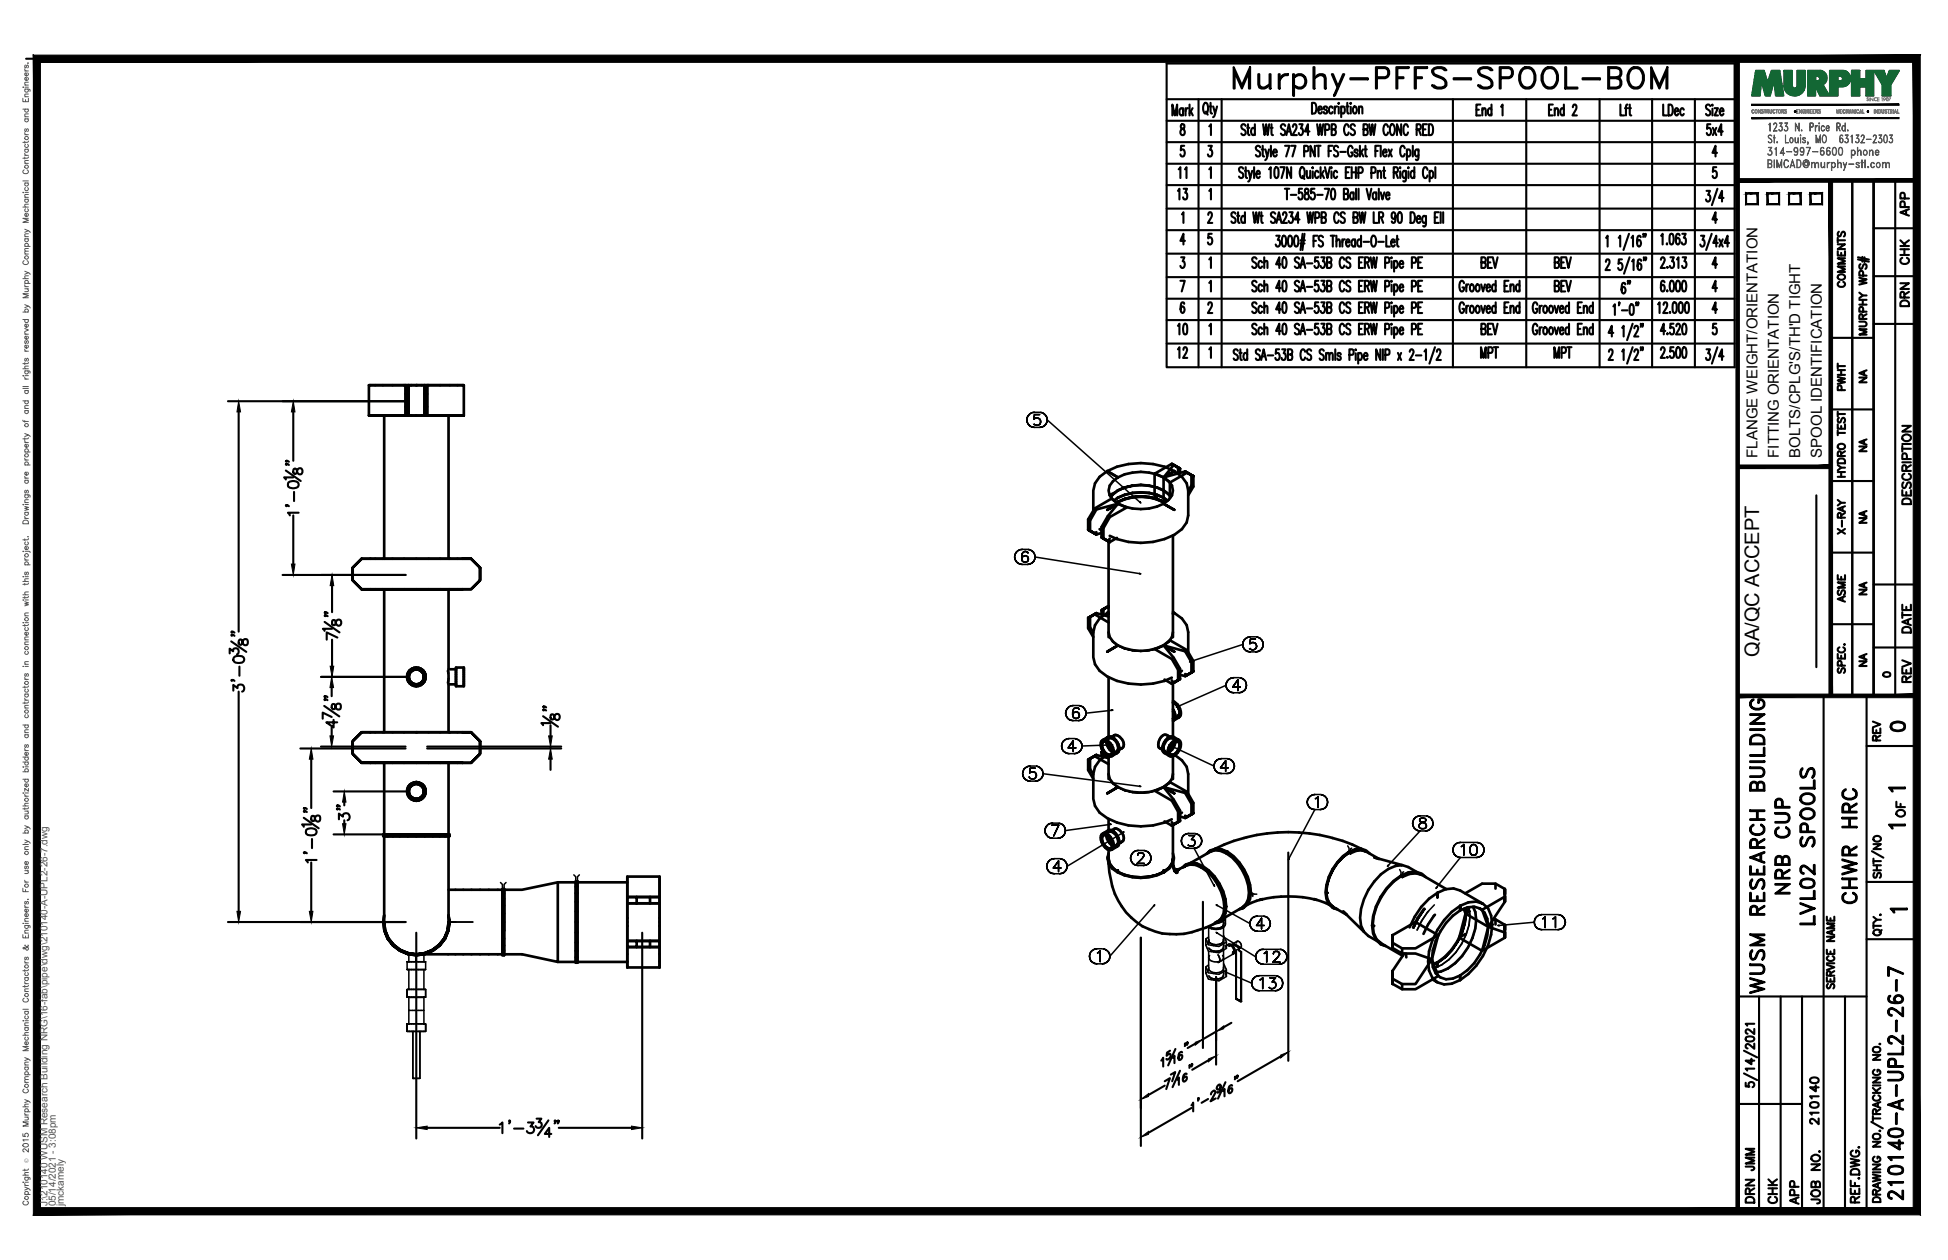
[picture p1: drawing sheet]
<svg xmlns="http://www.w3.org/2000/svg" width="432mm" height="279mm" viewBox="0 0 432 279" stroke-linecap="round" stroke-linejoin="round" font-family="sans-serif">
<defs><g id="words">
<text font-size="10.6" x="272.3" y="22.6">Murphy-PFFS-SPOOL-BOM</text>
<g font-size="6.6">
<text x="397.6" y="199.3" transform="rotate(-90 397.6 199.3)">NRB CUP</text>
<text x="412.4" y="201.4" transform="rotate(-90 412.4 201.4)">CHWR HRC</text>
<text x="403.2" y="206" transform="rotate(-90 403.2 206)">LVL02 SPOOLS</text>
<text x="391.9" y="221.5" transform="rotate(-90 391.9 221.5)">WUSM RESEARCH BUILDING</text>
<text x="422.6" y="267.1" transform="rotate(-90 422.6 267.1)">210140-A-UPL2-26-7</text>
</g>
<g font-size="5.3">
<text x="264.2" y="45.5" transform="rotate(-90 264.2 45.5)">13</text>
<text x="362.3" y="66.3" transform="rotate(-90 362.3 66.3)">6&quot;</text>
<text x="264.2" y="75.5" transform="rotate(-90 264.2 75.5)">10</text>
<text x="260" y="80.4">12</text>
<text x="327" y="80.4">MPT</text>
<text x="343.3" y="80.4">MPT</text>
<text x="417.7" y="163.3">0</text>
<text x="389.8" y="260.7" transform="rotate(-90 389.8 260.7)">JMM</text>
<text x="389.8" y="267.8" transform="rotate(-90 389.8 267.8)">DRN</text>
<text x="399.7" y="268.1" transform="rotate(-90 399.7 268.1)">APP</text>
</g>
<g font-size="4.9">
<text x="263.9" y="40.6" transform="rotate(-90 263.9 40.6)">11</text>
<text x="424" y="49" transform="rotate(-90 424 49)">APP</text>
<text x="424" y="59.6" transform="rotate(-90 424 59.6)">CHK</text>
<text x="409.9" y="64.9" transform="rotate(-90 409.9 64.9)">COMMENTS</text>
<text x="424" y="69.1" transform="rotate(-90 424 69.1)">DRN</text>
<text x="409.9" y="87.8" transform="rotate(-90 409.9 87.8)">PWHT</text>
<text x="424.4" y="112.9" transform="rotate(-90 424.4 112.9)">DESCRIPTION</text>
<text x="409.9" y="119.6" transform="rotate(-90 409.9 119.6)">X-RAY</text>
<text x="409.9" y="134.8" transform="rotate(-90 409.9 134.8)">ASME</text>
<text x="424.4" y="141.5" transform="rotate(-90 424.4 141.5)">DATE</text>
<text x="424.4" y="152.4" transform="rotate(-90 424.4 152.4)">REV</text>
<text x="417.7" y="165.5" transform="rotate(-90 417.7 165.5)">REV</text>
<text x="423" y="182.4" transform="rotate(-90 423 182.4)">OF</text>
<text x="403.9" y="250.5" transform="rotate(-90 403.9 250.5)">210140</text>
<text x="394.8" y="268.1" transform="rotate(-90 394.8 268.1)">CHK</text>
<text x="404.3" y="268.1" transform="rotate(-90 404.3 268.1)">JOB NO.</text>
</g>
<g font-size="4.4">
<text x="414.5" y="86.1" transform="rotate(-90 414.5 86.1)">NA</text>
<text x="414.5" y="101.2" transform="rotate(-90 414.5 101.2)">NA</text>
<text x="414.5" y="117.1" transform="rotate(-90 414.5 117.1)">NA</text>
<text x="414.5" y="133" transform="rotate(-90 414.5 133)">NA</text>
<text x="389.9" y="145.7" transform="rotate(-90 389.9 145.7)">QA/QC ACCEPT</text>
<text x="414.5" y="148.9" transform="rotate(-90 414.5 148.9)">NA</text>
</g>
<text font-size="4" x="416.3" y="151.3">0</text>
<g font-size="3.5">
<text x="417.3" y="176.7">1</text>
<text x="417.3" y="184.9">1</text>
<text x="417.7" y="203.6">1</text>
</g>
<g font-size="3.3">
<text x="389.5" y="101.5" transform="rotate(-90 389.5 101.5)">FLANGE WEIGHT/ORIENTATION</text>
<text x="394.3" y="101.5" transform="rotate(-90 394.3 101.5)">FITTING ORIENTATION</text>
<text x="399.1" y="101.5" transform="rotate(-90 399.1 101.5)">BOLTS/CPLG'S/TH'D TIGHT</text>
<text x="403.8" y="101.5" transform="rotate(-90 403.8 101.5)">SPOOL IDENTIFICATION</text>
</g>
<g font-size="2.2" fill="#545454">
<text x="10.5" y="267.5" transform="rotate(-90 10.5 267.5)">J:\210140 WUSM Research Building NRG\16-fab\pipe\dwg\210140-A-UPL2-26-7.dwg</text>
<text x="12.4" y="267.5" transform="rotate(-90 12.4 267.5)">05/14/2021 - 3:08pm</text>
<text x="14.1" y="267.4" transform="rotate(-90 14.1 267.4)">jmckamely</text>
</g>
<text font-size="1.3" fill="#545454" x="6.3" y="257.9" transform="rotate(-90 6.3 257.9)">Ó</text>
</g></defs>
<!-- layer: HP-CWR-PIPE -->
<g fill="none" stroke="#000" stroke-width=".59">
<path d="M81.8 92.1h.3h-.3v-6.7h8.1v6.7h4.2h-1.8M81.8 85.4h8.7v6.7v-6.7h.6M82.1 92.1h1.1h-1.1M83.2 92.1h1.7h-1.7M84.9 92.1h2.1h-2.1M85.2 92.1v31.8M87 92.1h2.6h-2.6M89.6 92.1h.3M89.9 90.2h.6v1.9h-.6zM89.9 90.2v-2.8h.6v2.8M89.9 87.4v-2h.6v2M91.1 85.4h-.6v6.7h.6"/>
<path d="M91.1 85.4h11.7v6.7h-.3h.3M92.3 85.4h1.8v6.7h.6M94.1 85.4h.6v2h-.6zM94.1 87.4v2.8h.6v-2.8M94.1 90.2v1.9h.6v-1.9M94.7 85.4v6.7M94.7 92.1h.3M95 92.1h2.6h-2.6M95 85.4h7.8M97.6 92.1h2.1h-2.1M99.4 92.1v31.8M99.7 92.1h1.7h-1.7"/>
<path d="M101.4 92.1h1.1h-1.1M241.2 117.5l.4 .2v-2.3l1.4-2.4 4.8-1.3-1.4-1.1-3.8 2.2-1.4 2.4v2.3l1.4 .8-1.4-.8 .4 .2M241.2 115.2l.4 .2M241.6 117.7l1.4 .8-1.4-.8M242.6 118.3l.4 .2M243 118l-.4 .3 .4 .2 1.2-.3M243.7 117.3l.5 .3M244.2 116.9v2.3l1.4 .8M244.6 119.4l-.4-.2 1.4 .8M244.6 117.1v2.3l-.4-.2M244.6 119.4l1.4 .8-1.4-.8M245.4 104.5l-1.7 1.2-1 1.5-.4 1.6v4.4"/>
<path d="M245.4 113.1l2.4-1.4-2.4 1.4M245.4 104.5l2.4 1.4M245.4 104.5a16.4 16.4 0 0 1 14.9 0M245.6 120l.4 .2M246.2 110.2l.4-.6 1.2-.9 1.5-.6-1.5 .7-1.1 .8-.5 .6M247 111a9.7 9.7 0 0 1 7.7-1.7l1.8 .4 1.5 .6 .8 .7a10.7 10.7 0 0 0-11-.6l-.8 .6M247.1 109.2l-1.2 .6M247.6 111.5l.2-.2-.2 .2M247.6 119.3l-1.6 .9-.4-.2 .4-.5M247.8 111.3l1.5-.7-1.5 .7M247.8 105.9a2.99 2.99 0 0 0-1.1 4.9 9.4 9.4 0 0 0 8 2 6.5 6.5 0 0 0 5.1-3 3.1 3.1 0 0 0-1.9-3.9M247.8 111.7l2 .8-3.8 2.2-1.4 2.4-.4-.2 1.4-2.4z"/>
<path d="M247.8 105.9a11 11 0 0 1 10.1 0M249.3 110.6l1.7-.4-1.7 .4M251 107.7l-1.7 .4a11.2 11.2 0 0 1 7.2 0M251 110.2l1.9-.1-1.9 .1M252.9 110.1l1.8 .1-1.8-.1M254.7 110.2l1.7 .4-1.7-.4M254.7 107.7l1.7 .4M255.9 105.1l2 .8 2.3-2.8-.5-.2-3.8 2.2v5.5l.5-.3M255.9 110.6l2 .8M256.4 110.6l1.5 .7-1.5-.7M256.4 108.1l1.5 .7 1.2 .8 .4 .6M256.5 108.1l1.5 .6 1.1 .9 .4 .6"/>
<path d="M257.9 111.3l.3 .2-.3-.2M257.9 105.9l4.8-1.4 .4 .3-3.8 2.2zM257.9 105.9v5.5M257.9 111.4a11.1 11.1 0 0 0-10.3 .1M258.6 111.2l-.7 .2 .2 .1-.2-.1M259.3 107v3.5M259.7 102.9l1.4 .8v1.3M260 118.7v22.6M260.2 103.1l-.5-.2 1.4 .8M260.3 113.1l-2.4-1.4 2.4 1.4M260.3 104.5l-2.4 1.4 2.4-1.4M260.3 104.5l1.7 1.2 1 1.5 .4 1.6v5.5l-.4 1.6-1 1.4a14.3 14.3 0 0 1-11.9 2.9l-2.5-.7-1.6-.7"/>
<path d="M261.1 103.7l.5 .2-.5-.2M261.6 103.9l-1.4-.8 1.4 .8v.9M262.7 104.5l1.4 .9v2.2M263.1 104.8l-.4-.3 1.4 .9M263.4 108.9l.7-1.3 .4 .3-1.1 1.9M264.5 105.6l-1.4-.8 1.4 .8v2.3M78.2 125.9v2.8l2 2-2-2v-2.8l2-2h22.3h-22.3zM80.2 130.7h1.9h-1.9M82.1 130.7h.1M82.1 130.7h1.1h-1.1M83.2 130.7h1.7h-1.7M84.9 130.7h2.1h-2.1"/>
<path d="M85.2 130.7v31.7M87 130.7h2.6h-2.6M89.6 130.7h2.7h-2.7M92.3 130.7h2.7h-2.7M95 130.7h2.6h-2.6M97.6 130.7h2.1h-2.1M99.4 130.7v17.7h1.7M99.7 130.7h1.7h-1.7M101.4 130.7h1.1h-1.1M102.5 130.7h.1M102.5 130.7h1.9M104.4 123.9h-1.9h1.9"/>
<path d="M104.4 123.9l2 2v2.8l-2 2 2-2v-2.8zM241.2 137v2.3l1.1 2M241.6 136.8l1.4-.8-1.4 .8M241.6 139.1l.7 1.2M242.6 136.2l-1.4 .8 .4-.2M242.6 136.2l-1.4 .8 .4-.2v2.3l-.4 .2M242.6 136.2l.4-.2 2.7 .7M243 136l-.4 .2 3.1 1.8M244.6 135.1l-.4 .2v1M244.6 135.1l1.1-.7-1.1 .7M245.4 135.9l-1.7 1.2-1 1.5-.4 1.6v5.5l.4 1.6a9.6 9.6 0 0 0 7.4 4.3 16.1 16.1 0 0 0 9.6-1.3M245.4 135.9l.3 .2-.3-.2"/>
<path d="M245.6 134.5l-1.4 .8 .4-.2v1.3M245.6 134.5l.1-.1-.1 .1 .1 .2M245.6 134.5l-1.4 .8M245.7 120v21.3M245.7 135.7l-.3 .2M260 135.7l.3 .2M260.3 135.9l-.3 .2M260.3 135.9l1.7 1.2 1 1.5 .4 1.6v4.4M90.3 149.5v1.1M90.3 150.6a2.08 2.08 0 0 0 1.7 1.5 2.08 2.08 0 0 0 2.1-1M90.3 149.5a2.09 2.09 0 0 1 2-1.5 2.09 2.09 0 0 1 2 1.5M90.7 150.5v-.8v.8l.1 .4"/>
<path d="M90.7 150.5l.1 .4M90.8 149.3l-.1 .4 .1-.4M90.8 150.9l.7 .6M90.8 149.3l-.1 .4v.8M91.1 148.9l-.3 .4 .3-.4M91.1 148.9l-.3 .4M91.5 148.7l-.4 .2 .4-.2M91.5 148.7l-.4 .2M91.8 148.5l-.3 .2 .3-.2M91.8 148.5l-.3 .2M92.3 148.4l-.5 .1 .5-.1M92.3 148.4l-.5 .1"/>
<path d="M92.3 148.4a1.74 1.74 0 0 1 1.6 2.1M93.9 149.7v.8zM93.9 150.5a1.69 1.69 0 0 1-2.4 1M94.3 149.5v1.1l-.2 .5M99.3 148.7l.1 1-.1 1.7M101.1 148v4.2h1.7v-4.2h-1.7v4.2M101.1 151.8h-1.7v10.6M102.8 148v4.2M245.4 144.5l2.4-1.4-2.4 1.4M245.7 140.2a4.4 4.4 0 0 0 3.6 3.5 10.5 10.5 0 0 0 9.8-1.4l.7-1 .2-1.1M245.7 150.1v13.3M257.9 143.1l1.4-1.1 3.8 2.2 1.4 2.4-.4 .2-1.4-2.4z"/>
<path d="M258.1 150.7l1.6 .9 .5-.2-.5-.5M260 155.8a1.81 1.81 0 0 1 1.1 1 1.81 1.81 0 0 0-1.1-1zM260 155.5a2.78 2.78 0 0 1 1.6 3.4l-.2 .2M260 157.3l.1 .1a1.81 1.81 0 0 1 0 2.4M260 151.5v11.9M260.1 159.8h-.1M260.3 144.5l-2.4-1.4 2.4 1.4M261.1 159.2l.3-.1-1.3 .7M261.1 156.8l.2 .4a1.29 1.29 0 0 1-.2 1.5l-1.1 .7 .1-.1a1.54 1.54 0 0 0-.1-1.6M261.1 148.5l.5-.2-1.4-2.4-2.3-2.8-2 .8 3.8 2.2 1.4 2.4v2.3l-1.4 .8 .5-.2M261.1 150.8l.5-.2-.5 .2M261.1 150.8l-1.4 .8"/>
<path d="M261.6 148.3v2.3l-1.4 .8 1.4-.8M262 148.7l-.4 .4M262.7 149.5l.4 .2-.4 .2-1.1-.3M264.1 149.1l-1.4 .8 .4-.2M264.1 146.8v2.3l-1.4 .8M264.1 149.1l.4-.2-.4 .2M264.5 146.6v2.3l-1.4 .8 1.4-.8M80.2 162.4l-2 2v2.8l2 1.9-2-1.9v-2.8l2-2h22.3zM80.2 169.1h1.9h-1.9M82.1 169.1h.1M82.1 169.1h1.1h-1.1M83.2 169.1h1.7h-1.7"/>
<path d="M84.9 169.1h2.1h-2.1M85.2 169.1v15.9M87 169.1h2.6h-2.6M89.6 169.1h2.7h-2.7M90.3 174.9v1.1M90.3 176a2.08 2.08 0 0 0 1.7 1.5 2.08 2.08 0 0 0 2.1-1M90.3 174.9a2.09 2.09 0 0 1 2-1.5 2.09 2.09 0 0 1 2 1.5M90.7 175.9v-.8v.8l.1 .4M90.7 175.9l.1 .4M90.8 174.7l-.1 .4 .1-.4M90.8 176.3l.7 .6M90.8 174.7l-.1 .4v.8"/>
<path d="M91.1 174.3l-.3 .4 .3-.4M91.1 174.3l-.3 .4M91.5 174.1l-.4 .2 .4-.2M91.5 174.1l-.4 .2M91.8 173.9l-.3 .2 .3-.2M91.8 173.9l-.3 .2M92.3 173.8l-.5 .1 .5-.1M92.3 173.8l-.5 .1M92.3 173.8a1.74 1.74 0 0 1 1.6 2.1M93.9 175.1v.8zM93.9 175.9a1.69 1.69 0 0 1-2.4 1M94.3 174.9v1.1l-.2 .5"/>
<path d="M95 169.1h-2.7h2.7M95 169.1h2.6h-2.6M97.6 169.1h2.1h-2.1M99.4 169.1v15.9M99.7 169.1h1.7h-1.7M101.4 169.1h1.1h-1.1M102.5 169.1h.1M102.5 169.1h1.9M104.4 162.4h-1.9h1.9M104.4 162.4l2 2v2.8l-2 1.9 2-1.9v-2.8zM241.2 168.5v2.3l1.1 1.9M241.6 168.2l1.4-.8-1.4 .8"/>
<path d="M241.6 170.5l.7 1.2M242.6 167.7l-1.4 .8 .4-.3M242.6 167.7l-1.4 .8 .4-.3v2.3l-.4 .3M242.6 167.7l.4-.3 2.7 .7M243 167.4l-.4 .3 3.1 1.7M244.2 166.8l.3-.2-.3 .2v.9M244.4 164.6a1.42 1.42 0 0 0 0 1.4M244.4 166l.7 1 .9 .4M244.4 164.1a1.7 1.7 0 0 1 2 1M244.5 166.6l-.3 .2 .3-.2M244.6 166.7v1.1M244.8 164.4l-.4 .2"/>
<path d="M244.8 164.4l.6 .1 .6 .5 .6 1.2M245.2 164.4a3.4 3.4 0 0 0 1.4 2.4M245.3 167.5l-1.6 1.1-1 1.4-.4 1.6v5.6l.4 1.5 1 1.5a15.2 15.2 0 0 0 16 1.5M245.4 163.6l.2-.2-1.2 .7a1.97 1.97 0 0 0 .3 2.8 1.52 1.52 0 0 0 1.8 .8M245.4 175.9l2.4-1.4-2.4 1.4M245.5 164.6l.3 1.1 .8 .8M245.6 163.4a2.36 2.36 0 0 1 2.5 2.6l-.2 .7-.2 .2M245.7 171.6a3.4 3.4 0 0 0 2.1 2.9 10.6 10.6 0 0 0 11.3-.8l.7-1 .2-1.1M245.7 167.7v5M245.8 163.7a1.93 1.93 0 0 1 2 2.1l-.3 .8M246.4 165.2l.1 .1a1.81 1.81 0 0 1 0 2.4M246.6 166.2v.7"/>
<path d="M246.6 166.9l-.6 .5M246.8 163.4l.2-.4-2.4 1.5 .2-.1M247 163a2.11 2.11 0 0 1 1.9 2.7l-.2 .2M247.4 167.1l.3-.2-1.2 .8M248.1 166l.6-.1-2.7 1.5M257 165.9h.5M257.9 174.5l1.4-1.1 3.8 2.2 1.4 2.4-.4 .3-1.4-2.5zM258 166.9l.3 .2M258.7 163l.4 .5M259.1 163.5a2.82 2.82 0 0 0-1.3 3.2l1.5 1a1.81 1.81 0 0 1 0-2.4M259.9 163.7a1.92 1.92 0 0 0-1.9 2.7l.3 .2M260 167.7v5"/>
<path d="M260.1 163.4l1.3 .7a1.72 1.72 0 0 0-2.1 1.2M260.1 163.4l-1 .1M260.1 163.4l.2 .2M260.3 164.6l-.4 1.1-.7 .8M260.3 175.9l-2.4-1.4 2.4 1.4M260.5 167.5l1.5 1.1 1 1.4 .4 1.6v4.5M260.5 164.4v.4a3.4 3.4 0 0 1-1.3 2M260.9 164.4l.2 .1-2.4-1.5a1.29 1.29 0 0 0-1.7 1l-.2 .8a1.02 1.02 0 0 0 .2 1.1l2.5 1.4a1.39 1.39 0 0 1 0-1.9M260.9 164.4a1.03 1.03 0 0 1 .4 1.6l-.2 .4a1.48 1.48 0 0 1-1.6 .9 1.39 1.39 0 0 1 0-1.9M260.9 164.4l-.9 .3-.5 .7M261.1 180l.5-.3-1.4-2.4-2.3-2.8-2 .8 3.8 2.2 1.4 2.5v2.3l-1.4 .8 .5-.3M261.4 164.1a1.81 1.81 0 0 1 0 2.4 1.81 1.81 0 0 1-2.1 1.2"/>
<path d="M261.6 179.7v2.3l-1.4 .8 1.4-.8M264.1 178.3v2.3l-1.4 .8M264.5 178v2.3l-1.4 .8 1.4-.8M84.9 185.4h.3h-.3v-.4h14.7v.4M84.9 185h14.7M85.2 185.4v18.4a8.6 8.6 0 0 0 .9 4.3l-.7-1.8-.2-1.8M85.2 185.4h.7h-.7M85.9 185.4h1.2h-1.2M87.1 185.4h1.5h-1.5M88.6 185.4h1.8h-1.8M90.4 185.4h1.9h-1.9M92.3 185.4h1.9h-1.9"/>
<path d="M94.2 185.4h1.8h-1.8M96 185.4h1.5h-1.5M97.5 185.4h1.2h-1.2M98.7 185.4h.7h-.7M99.4 185.4h.2h-.2M99.4 185.4v19.1l-.2 1.8 .2-1.8M99.4 197.3h12M111.4 197.1v14.7h.3M111.7 197.1h-.3v14.7M111.7 197.1v14.7zM123.6 195.7h4M127.6 195.4v18.1h.4"/>
<path d="M128 195.4h-.4v18.1M128 195.4v18.1zM128 195.7h11.1M139.1 194.4v4.5v-4.5h7.1v4.5M139.1 198.9h2v1.4h-2zM141.1 198.9h-2v11.1h2M141.1 198.9h3v1.4h-3M141.1 198.9h5.1M144.1 198.9h2.1v1.4h-2.1M146.2 198.9v11.1M146.2 194.4v4.5M244.4 185.4a1.42 1.42 0 0 0 0 1.3"/>
<path d="M244.4 184.9a1.74 1.74 0 0 1 2.1 1.1 1.81 1.81 0 0 1 0 2.4M244.4 186.7l.7 1.1 .9 .4M244.8 185.1l-.4 .3M244.8 185.1l.6 .2 .6 .5 .6 1.1M245.2 185.2a3.4 3.4 0 0 0 1.4 2.4M245.4 184.3l.2-.2-1.2 .8a1.97 1.97 0 0 0 .3 2.7 1.52 1.52 0 0 0 1.8 .8M245.5 185.3l.3 1.1 .8 .8M245.6 184.1a1.74 1.74 0 0 1 2.1 1.2 1.81 1.81 0 0 1 0 2.4M245.7 191.3a17.3 17.3 0 0 0 5.1 12.2 14 14 0 0 0 14.7 2.8l1.7-.6 2.7-1.3-.5 .1a3.1 3.1 0 0 0 2-3.4 11.2 11.2 0 0 0-5.1-8.7M245.7 189.2a3.2 3.2 0 0 0 2 4.2 10.9 10.9 0 0 0 11.5-.8 3 3 0 0 0 .8-3.4M245.7 181.6v2.5M245.7 188.4v1.7"/>
<path d="M245.7 191v-.6l.3 1.1M245.7 189.6l-.2 .8M245.8 190.3l.2 1.2M245.8 184.5a1.93 1.93 0 0 1 2 2.1l-.3 .8M246 191.5l.7 1 1.1 .9M246.6 186.9v.7M246.6 187.6l-.6 .6M246.8 184.2l.2-.4-2.4 1.4 .2-.1M247 183.8a2.11 2.11 0 0 1 1.9 2.7l-.2 .1M247.4 187.8l.3-.1-1.2 .7M247.7 193.1l.1-.1-.1 .1M247.8 193.4h-.1h.1"/>
<path d="M247.8 193.4l1.5 .6 1.7 .4 1.9 .1M248.1 186.7l.6-.1-2.7 1.6M252.9 194.5l1.8-.1-1.8 .1M254.7 194.4l1.7-.4-1.7 .4M256.4 194l1.5-.6-1.5 .6M257.9 193.4l1.2-.9-1.2 .9M257.9 193.4h.1h-.1M258 193.1l-.1-.1 .1 .1M258.1 182.1l1.6 1 .5-.3-.5-.5M259.1 192.5l.7-1-.7 1M260 190.3l-.2 1.2 .2-1.1v.6M260 182.9v7.2"/>
<path d="M260 191.2l.3 2-.2-1M260.1 192.1l.7 1.5-.4-.6M260.4 192.9l.7 .1h-.6M260.4 192.9l1.1-.2-.7 .2M260.5 193l.6 .3-.6-.2M260.5 193l.5 .5-.5-.3M261.1 182.3l.5-.3-.5 .3M261.1 182.3l-1.4 .8M262 180.2l-.4 .3M262.1 192.4a3.2 3.2 0 0 1 4.5-.3v.1v-.1a10.9 10.9 0 0 1 5 10.4 3 3 0 0 1-2.5 2.3M262.7 191.8a4.9 4.9 0 0 1 5.2 1.4 10.4 10.4 0 0 1 3.6 9.2l-.5 1.1-.8 .7 .5-.3M262.7 180.9l.4 .2-.4 .3-1.1-.4"/>
<path d="M263.8 191.4l4.5-2.5a4.4 4.4 0 0 1 4.8 1.2 10.5 10.5 0 0 1 3.6 9.3l-.5 1.1-.8 .7-4.4 2.6M264.1 180.6l-1.4 .8 .4-.3M264.1 180.6l.4-.3-.4 .3M264.1 191.5l-1.1 .3 .5-.2M265 191.6l1.3 .6 1.4 1M266.3 192.4v-.2v.2M266.3 192.4a3.2 3.2 0 0 0-3.8-.2l.2-.2-1.4 .7M267.8 189.1l.6-.6-.9 .8M268.4 188.5l1.1-.3 1.2 .1 1.4 .6v.1v-.1a11.6 11.6 0 0 1 5.2 9l-.2 1.4-.5 1.2-.9 .7M269.3 188.2a37.5 37.5 0 0 1 32.6 0M269.6 188.4l-1.1 .3 .5-.3M269.6 188.4l-1.2 .4"/>
<path d="M269.6 188.4l1.2 .1M270.8 188.5l1.3 .5 1.3 1-1.3-1zM271.8 189v.2v-.2M274.6 191.3l-1.2-1.3 1.2 1.3M274.6 191.3l1.1 1.5 .8 1.7M276.5 194.5l.5 1.7 .1 1.6-.1 1.4 .1-1.4-.1-1.6zM277 199.2l-.5 1.1-.8 .8M277 198.1l-.2-.1 .2 .1M277.1 197.8l.2 .1-.2-.1M279.3 199.5l.6-.1-3.5 1.3M279.7 199.5a25.9 25.9 0 0 1 11.8 0M291.9 199.5l-.6-.1 3.5 1.3"/>
<path d="M294 197.8l-.2 .1 .2-.1M294.1 198.1l.1-.1-.1 .1M294.7 194.5l.8-1.7-.8 1.7M295.5 192.8l1-1.5-1 1.5M296.5 191.3l1.2-1.3-1.2 1.3M297.7 190l1.3-1-1.3 1M299 189l1.3-.5 1.3-.1-1.3 .1zM299.3 189.2l1.3-.5 1.2-.2 1.1 .4 2.7 1.5M299.3 189v.2v-.2M301.6 188.4l1 .3-1-.3M302.1 188.4l.6 .4M303.6 189.3a3.3 3.3 0 0 0-4.6-.4v.1v-.1a11.5 11.5 0 0 0-5.2 9 3.4 3.4 0 0 0 2.7 3.8"/>
<path d="M305.7 190.5l-1-.4 6.1 1.7a8.1 8.1 0 0 0-6.2 3.7 12.6 12.6 0 0 0-2.9 9.8l.6 1.3-4.5-4.5 .8 .7M310.8 194.5l1.6-.7 1.5-.1 1.3 .3 5.4 3.2M310.8 194.3v.2v-.2M310.8 191.8l1.4 .5 2 1.1M314.5 193.6l.4 .3a5.4 5.4 0 0 0-6 1.6 14.5 14.5 0 0 0-4.6 9.6l.2 1.8 .6 1.4 1 .9-.5-.3M314.9 193.9l.2 .1M316 194.5a3.9 3.9 0 0 0-5.5-.2v-.1a13.9 13.9 0 0 0-6.3 11 4.1 4.1 0 0 0 3 4.6M318.6 198l1.8-.8 1.8-.2 1.5 .5 5 2.9-1.5-.5a9 9 0 0 0-7.1 4.1 14.4 14.4 0 0 0-3.3 11.2l.7 1.6 1.1 1-1.1-.6M318.6 198v1v-1M318.6 198a14.9 14.9 0 0 0-6.2 7.6M324.8 198.1l3.7-2.2h3l2.1 1.2v1.7M331.5 195.9v1.1"/>
<path d="M333.6 198.8l-5.1 2.9-.6-.3M333.6 198.8v1.2l-3.7 5.5-5-2.9-1.4 5.3 1.3-.8M333.6 197.1v2.9v-1.2M85.2 203l-.3 1.5 .3 1.9 .7 1.7-.7-1.7-.3-1.9zM85.2 204.5h-.3h.3M85.9 208.1l1.2 1.6-1.2-1.6M86.1 208.1l1.1 1.4-1.1-1.4M87.1 209.7l1.5 1.1-1.5-1.1M87.2 209.5l1.5 1.1-1.5-1.1M88.6 210.8l1.8 .8-1.8-.8M88.7 210.6l1.8 .8-1.8-.8M90.4 211.6l1.9 .2-1.9-.2"/>
<path d="M90.5 211.4l1.8 .2-1.8-.2M92.3 211.6v.2l1.9-.2 1.8-.8-1.8 .8-1.9 .2zM92.3 211.6l1.8-.2-1.8 .2M94 211.6h17.4M94.1 211.4l1.8-.8-1.8 .8M95.9 210.6l1.5-1.1-1.5 1.1M96 210.8l1.5-1.1-1.5 1.1M97.4 209.5l1.1-1.4-1.1 1.4M97.5 209.7l1.2-1.6-1.2 1.6M98.5 208.1l.7-1.8-.7 1.8M98.7 208.1l.7-1.7-.7 1.7M99.4 203l.2 1.5-.2 1.9 .2-1.9z"/>
<path d="M99.4 204.5h.2h-.2M111.7 206.4v-9.1h4l7.9-1.6v17.6l-7.9-1.7h-4M123.6 213.3h4M128 213.3h11.1M139.1 210v4.5zM139.1 208.6h2v1.4h-2zM139.1 200.3h7.1v8.3h-7.1zM139.1 214.5h7.1M141.1 208.6h3v1.4h-3M141.1 210h5.1M144.1 208.6h2.1v1.4h-2.1M146.2 210v4.5"/>
<path d="M271.4 201.1l.1 .1-.1-.1M271.8 201l-.1-.1 .1 .1M274.9 201.5l.8-.3-1.1 .5M275.7 201.1h-.2M276.1 200.8l-.4 .3M295 200.8l.5 .3a4.4 4.4 0 0 1-1.3-4.9l.5-1.7a6.4 6.4 0 0 0 0 5.8l.9 .8M295.3 201.2l.9 .3M295.7 201.2l2.7 1.6M302.3 206.6l1 .9 2.1 1.2M304.3 205.1l-.1 .1 .1-.1M304.4 205.4l.2-.1-.2 .1M306 209.4l.9 .2"/>
<path d="M306.1 209.2h.2M306.4 209.3l4.5 2.6M308.7 207.4l5.1-2.9 5 2.9-5 2.9h-3l-2.1-1.2v-1.7v2.8v-1.1M308.7 217l2.1 1.2v1.2M308.7 209.1v1.1l2.1 1.2v-1.1M308.7 209.1v1.1M308.7 215.3v1.7M310.8 211.4h3l3.6 1.3-3.6 5.5h-3M311.3 211.4l-2.6 3.9v2.9v-1.2M311.6 211.4l.1 .9M315.7 201.5l-1.5 2.2-1 2M318.1 202.8l-1.5 2.2-1.1 2.1"/>
<path d="M318.6 213.4l-.8 .3M318.6 213.4v1M318.8 207.4l-1.4 5.3 1.4 3.7-5 3h-3l-2.1-1.2v-1.2v1.2M323.7 201.9a14.1 14.1 0 0 0-6.3 10.8l-.8 .5 .8-.5a3.8 3.8 0 0 0 3.1 4.5l1.6-.2 1.6-.7M323.7 201.9v-1v1M323.7 201.9a3.7 3.7 0 0 1 6 1.8 12.8 12.8 0 0 1-6 12.6M323.7 217.3l-1.9 .8-1.7 .2-1.5-.5M323.7 216.3v1M324.7 201.5a13.1 13.1 0 0 1-6.1 11.9M325.6 201.5l-.7 1.1-.4-1.1M325.7 202.1l-.8 .5 .8-.5M326.5 201.1a8 8 0 0 1-.1 6.9 12.6 12.6 0 0 1-7.1 7.5h-.8"/>
<path d="M328.5 201.7l1.4 3.8-1.4 5.3M328.7 200.4l1.1 1a9.5 9.5 0 0 1 0 8.3 16 16 0 0 1-6.1 7.6M329.9 205.5l.9-.5-.9 .5M329.9 205.5l3.7 1.3M331 203.9h.5v1.1M331.5 203.9l2.1 1.2v1.7M333.6 206.8v1.1l-5.1 2.9-5-2.9M333.6 205.1v2.8v-1.1"/>
</g>
<g fill="none" stroke="#000" stroke-width=".34">
<path d="M227.6 93.1l.1 .5-.1-.5M227.7 92.6l-.1 .5 .1-.5M227.7 93.6l.3 .5-.3-.5M228 92.1l-.3 .5 .3-.5M228 94.1l.3 .4-.3-.4M228.3 91.8l-.3 .3 .3-.3M228.3 94.5l.5 .2-.5-.2M228.8 91.5l-.5 .3 .5-.3M228.8 94.7l.5 .1-.5-.1M229.2 94.1l-.1-.3 .1 .3M229.2 92.9l.1-.1-.1 .1M229.3 91.4l-.5 .1 .5-.1"/>
<path d="M229.3 94.8h1.2M229.3 91.4h1.2M229.3 91.9l-.1 1 .1-1M229.3 94.2l-.1-.1 .1 .1M229.3 92.8l.3-.1-.3 .1M229.6 94.3l-.3-.1 .3 .1M229.6 92.7h.4h-.4M230 94.3h-.4h.4M230 92.7l.3 .1-.3-.1M230.3 94.2l-.3 .1 .3-.1M230.3 92.8l.3 .2-.3-.2M230.4 91.9h-1.1h1.1"/>
<path d="M230.5 94.8l.5-.1-.5 .1M230.6 94l-.3 .2 .3-.2M230.6 93l.1 .4-.1-.4M230.7 93.4l-.1 .6zM231 91.5l-.5-.1 .5 .1M231 94.7l.5-.2-.5 .2M231.5 91.8l-.5-.3 .5 .3M231.5 94.5l.3-.4-.3 .4M231.8 92.1l-.3-.3 .3 .3M231.8 94.1l.3-.5-.3 .5M232.1 92.6l-.3-.5 .3 .5M232.1 93.6v-.5v.5"/>
<path d="M232.1 93.1v-.5v.5M232.1 93.1l20.5 18.2M252.7 111.3l.2 .2zM224.9 123.5l.1 .5-.1-.5M225 123l-.1 .5 .1-.5M225 124l.2 .5-.2-.5M225.2 122.5l-.2 .5 .2-.5M225.2 124.5l.4 .3-.4-.3M225.6 122.2l-.4 .3 .4-.3M225.6 124.8l.4 .3-.4-.3M226 121.9l-.4 .3 .4-.3M226 125.1l.6 .1-.6-.1"/>
<path d="M226.5 123.3v.6v-.6M226.6 121.8l-.6 .1 .6-.1M226.6 122.8l-.1 .5 .1-.5M226.6 123.6v.8zM226.6 124.4l.3 .2-.3-.2M226.6 125.2h1.2M226.6 121.8h1.2M226.9 122.4l-.3 .4 .3-.4M226.9 123.3l-.3 .3 .3-.3M226.9 124.6l.3 .1-.3-.1M227.2 122.3l-.3 .1 .3-.1M227.2 123.2l-.3 .1 .3-.1"/>
<path d="M227.2 124.7h.1M227.3 123.2h.1M227.3 124.7l.3-.1-.3 .1M227.4 122.3h-.2h.2M227.6 123.3l-.3-.1 .3 .1M227.6 124.6l.3-.2-.3 .2M227.7 122.4l-.3-.1 .3 .1M227.8 125.2l.5-.1-.5 .1M227.9 123.6l-.3-.3 .3 .3M227.9 122.6l-.2-.2 .2 .2M227.9 124.4l.1-.4-.1 .4M227.9 123.6l.1 .4z"/>
<path d="M228.3 121.9l-.5-.1 .5 .1M228.3 125.1l.5-.3-.5 .3M228.8 122.2l-.5-.3 .5 .3M228.8 124.8l.3-.3-.3 .3M229.1 122.5l-.3-.3 .3 .3M229.1 124.5l.2-.5-.2 .5M229.3 123l-.2-.5 .2 .5M229.3 124l.1-.5-.1 .5M229.4 123.5l-.1-.5 .1 .5M229.4 123.5l23.2 3.7M252.6 127.2h.3zM236.2 158.1l.1 .6-.1-.6"/>
<path d="M236.3 157.6l-.1 .5 .1-.5M236.3 158.7l.2 .4-.2-.4M236.5 157.2l-.2 .4 .2-.4M236.5 159.1l.4 .4-.4-.4M236.9 156.8l-.4 .4 .4-.4M236.9 159.5l.4 .2-.4-.2M237.3 156.5l-.4 .3 .4-.3M237.3 159.7l.6 .1-.6-.1M237.8 158v.5v-.5M237.9 156.4l-.6 .1 .6-.1M237.9 159.8h1.2M237.9 156.4h1.2"/>
<path d="M237.9 157.4l-.1 .6 .1-.6M237.9 158.2l-.1 .3 .1 .5-.1-.5zM237.9 159l.2 .2-.2-.2M238.1 157l-.2 .4 .2-.4M238.1 158l-.2 .2 .2-.2M238.1 159.2l.3 .1-.3-.1M238.4 157h-.3h.3M238.4 157.8l-.3 .2 .3-.2M238.4 159.3h.2h-.2M238.6 157.8h-.2h.2M238.6 159.3l.3-.1-.3 .1M238.7 157h-.3h.3"/>
<path d="M238.9 158l-.3-.2 .3 .2M238.9 159.2l.3-.2-.3 .2M239 157h-.3h.3M239.1 159.8l.5-.1-.5 .1M239.2 158.2l-.3-.2 .3 .2M239.2 157.3l-.2-.3 .2 .3M239.2 159l.1-.3-.1 .3M239.2 158.2l.1 .5zM239.6 156.5l-.5-.1 .5 .1M239.6 159.7l.5-.2-.5 .2M240.1 156.8l-.5-.3 .5 .3M240.1 159.5l.3-.4-.3 .4"/>
<path d="M240.4 157.2l-.3-.4 .3 .4M240.4 159.1l.3-.4-.3 .4M240.7 157.6l-.3-.4 .3 .4M240.7 158.7v-.6v.6M240.7 158.1v-.5v.5M245.7 140.2h.1M245.7 140.3l.3 1-.3-1M246 141.3l.7 1.1-.7-1.1M246.4 157.4l.3 .1-.3 .1zM246.4 157.5l-5.7 .6M246.7 142.4l1.1 .8-1.1-.8M247.8 143.2l1.5 .7-1.5-.7"/>
<path d="M249.3 143.9l1.7 .4-1.7-.4M251 144.3l1.9 .1-1.9-.1M252.9 144.4l1.8-.1-1.8 .1M254.7 144.3l1.7-.4-1.7 .4M256.4 143.9l1.5-.7-1.5 .7M257.9 143.2l1.2-.8-1.2 .8M259.1 142.4l.7-1.1-.7 1.1M259.8 141.3l.2-1-.2 1M260 140.3h.1M260.8 156.8l.3-.1zM263.7 146.8l.2-.2 .1 .2zM271.8 152l.1 .5-.1-.5"/>
<path d="M271.8 152l-10.8 4.7M271.9 151.4l-.1 .6 .1-.6M271.9 152.5l.2 .4-.2-.4M272.1 150.9l-.2 .5 .2-.5M272.1 152.9l.3 .4-.3-.4M272.4 150.6l-.3 .3 .3-.3M272.4 153.3l.5 .2-.5-.2M272.9 150.4l-.5 .2 .5-.2M272.9 153.5l.6 .1-.6-.1M273.2 152.3h1.7h-1.7M273.5 150.3l-.6 .1 .6-.1M273.5 153.6h1.1"/>
<path d="M273.5 150.3h1.1M274.4 150.7l-1.2 1.6 1.2-1.6M274.4 150.7v2.4v-2.4M274.6 153.6l.6-.1-.6 .1M275.2 150.4l-.6-.1 .6 .1M275.2 153.5l.4-.2-.4 .2M275.5 142.9v.5v-.5M275.5 142.9l-11.5 3.8M275.5 142.4v.5v-.5M275.5 143.4l.3 .5-.3-.5M275.6 150.6l-.4-.2 .4 .2M275.6 153.3l.4-.4-.4 .4"/>
<path d="M275.8 141.9l-.3 .5 .3-.5M275.8 143.9l.4 .4-.4-.4M276 150.9l-.4-.3 .4 .3M276 152.9l.2-.4-.2 .4M276.2 141.5l-.4 .4 .4-.4M276.2 144.3l.4 .2-.4-.2M276.2 151.4l-.2-.5 .2 .5M276.2 152.5l.1-.5-.1 .5M276.3 152l-.1-.6 .1 .6M276.6 141.3l-.4 .2 .4-.2M276.6 144.5l.5 .1-.5-.1M277.1 143.9l-.2-.3 .2 .3"/>
<path d="M277.1 142.7l.1-.1-.1 .1M277.1 141.2l-.5 .1 .5-.1M277.1 144.6h1.2M277.1 141.2h1.2M277.2 141.7l-.1 1 .1-1M277.2 144l-.1-.1 .1 .1M277.2 142.6l.3-.1-.3 .1M277.5 144.1l-.3-.1 .3 .1M277.5 142.5h.4h-.4M277.9 144.1h-.4h.4M277.9 142.5l.3 .1-.3-.1M278.2 144l-.3 .1 .3-.1"/>
<path d="M278.2 142.6l.2 .3-.2-.3M278.3 141.7h-1.1h1.1M278.3 144.6l.5-.1-.5 .1M278.4 143.7l-.2 .3 .2-.3M278.4 142.9l.1 .3-.1-.3M278.5 143.2l-.1 .5zM278.8 141.3l-.5-.1 .5 .1M278.8 144.5l.5-.2-.5 .2M279.3 141.5l-.5-.2 .5 .2M279.3 144.3l.4-.4-.4 .4M279.7 141.9l-.4-.4 .4 .4M279.7 143.9l.2-.5-.2 .5"/>
<path d="M279.9 142.4l-.2-.5 .2 .5M279.9 143.4l.1-.5-.1 .5M280 142.9l-.1-.5 .1 .5M226.7 171.6l.1 .5-.1-.5M226.8 171l-.1 .6 .1-.6M226.8 172.1l.2 .4-.2-.4M227 170.5l-.2 .5 .2-.5M227 172.5l.4 .4-.4-.4M227.4 170.2l-.4 .3 .4-.3M227.4 172.9l.4 .2-.4-.2M227.8 170l-.4 .2 .4-.2M227.8 173.1l.5 .1-.5-.1"/>
<path d="M228.2 172.5l-.1-.2 .1 .2M228.2 171.4l.2-.1-.2 .1M228.3 169.9l-.5 .1 .5-.1M228.3 173.2h1.2M228.3 169.9h1.2M228.4 170.3l-.2 1.1 .2-1.1M228.4 172.6l-.2-.1 .2 .1M228.4 171.3l.3-.2-.3 .2M228.7 172.7l-.3-.1 .3 .1M228.7 171.1h.4h-.4M229.1 172.7h-.4h.4M229.1 171.1l.3 .2-.3-.2"/>
<path d="M229.4 172.6l-.3 .1 .3-.1M229.4 171.3l.2 .2-.2-.2M229.5 170.3h-1.1h1.1M229.5 173.2l.5-.1-.5 .1M229.6 172.4l-.2 .2 .2-.2M229.6 171.5l.1 .3-.1-.3M229.7 171.8l-.1 .6zM230 170l-.5-.1 .5 .1M230 173.1l.5-.2-.5 .2M230.5 170.2l-.5-.2 .5 .2M230.5 172.9l.4-.4-.4 .4M230.9 170.5l-.4-.3 .4 .3"/>
<path d="M230.9 172.5l.2-.4-.2 .4M231.1 171l-.2-.5 .2 .5M231.1 172.1l.1-.5-.1 .5M231.2 171.6l-.1-.6 .1 .6M231.2 171.6l21.4 2.8M235.3 165.4l.1 .6-.1-.6M235.4 164.9l-.1 .5 .1-.5M235.4 166l.2 .4-.2-.4M235.6 164.5l-.2 .4 .2-.4M235.6 166.4l.4 .4-.4-.4M236 164.1l-.4 .4 .4-.4M236 166.8l.5 .2-.5-.2"/>
<path d="M236.5 163.9l-.5 .2 .5-.2M236.5 167l.5 .1-.5-.1M236.8 165.8h1.7h-1.7M237 163.8l-.5 .1 .5-.1M237 167.1h1.2M237 163.8h1.2M237.9 164.2l-1.1 1.6 1.1-1.6M237.9 164.2v2.5v-2.5M238.2 167.1l.5-.1-.5 .1M238.7 163.9l-.5-.1 .5 .1M238.7 167l.4-.2-.4 .2M239.1 164.1l-.4-.2 .4 .2"/>
<path d="M239.1 166.8l.4-.4-.4 .4M239.5 164.5l-.4-.4 .4 .4M239.5 166.4l.3-.4-.3 .4M239.8 164.9l-.3-.4 .3 .4M239.8 166v-.6v.6M239.8 165.4v-.5v.5M245.7 171.7h.1M245.7 171.7l.3 1.1-.3-1.1M246 172.8l.7 1-.7-1M246.4 165.1l.3 .1-.3 .1zM246.4 165.2l-6.6 .2M246.7 173.8l1.1 .8-1.1-.8"/>
<path d="M247.8 174.6l1.5 .7-1.5-.7M249.3 175.3l1.7 .4-1.7-.4M251 175.7l1.9 .1-1.9-.1M252.6 174.3l.3 .1zM252.9 175.8l1.8-.1-1.8 .1M254.7 175.7l1.7-.4-1.7 .4M256.4 175.3l1.5-.7-1.5 .7M257.9 174.6l1.2-.8-1.2 .8M259.1 165.2l.3 .1zM259.1 173.8l.7-1-.7 1M259.4 165.3l9.7 4.6M259.8 172.8l.2-1.1-.2 1.1"/>
<path d="M260 171.7h.1M269.1 169.9l.1 .5-.1-.5M269.2 169.4l-.1 .5 .1-.5M269.2 170.4l.2 .4-.2-.4M269.4 168.9l-.2 .5 .2-.5M269.4 170.8l.4 .4-.4-.4M269.8 168.5l-.4 .4 .4-.4M269.8 171.2l.4 .3-.4-.3M270.2 168.3l-.4 .2 .4-.2M270.2 171.5h.5h-.5M270.5 170.3h1.8h-1.8M270.7 168.2l-.5 .1 .5-.1"/>
<path d="M270.7 171.5h1.2M270.7 168.2h1.2M271.7 168.7l-1.2 1.6 1.2-1.6M271.7 168.7v2.4v-2.4M271.9 171.5h.5h-.5M272.4 168.3l-.5-.1 .5 .1M272.4 171.5l.5-.3-.5 .3M272.9 168.5l-.5-.2 .5 .2M272.9 171.2l.4-.4-.4 .4M273.3 168.9l-.4-.4 .4 .4M273.3 170.8l.2-.4-.2 .4M273.5 169.4l-.2-.5 .2 .5"/>
<path d="M273.5 170.4l.1-.5-.1 .5M273.6 169.9l-.1-.5 .1 .5M289.8 177.9v.5v-.5M289.8 177.4v.5v-.5M289.8 178.4l.3 .4-.3-.4M290.1 176.9l-.3 .5 .3-.5M290.1 178.8l.4 .4-.4-.4M290.5 176.5l-.4 .4 .4-.4M290.5 179.2l.4 .2-.4-.2M290.9 176.3l-.4 .2 .4-.2M290.9 179.4l.6 .1-.6-.1M291.5 176.2l-.6 .1 .6-.1"/>
<path d="M291.5 176.2h1.1M291.6 177.1l.2-.1-.2 .1M291.8 177l.4-.3-.4 .3M292.2 176.7v2.4v-2.4M292.6 179.5l.5-.1-.5 .1M292.6 179.5h-1.1l-5.8 10.9M293.1 176.3l-.5-.1 .5 .1M293.1 179.4l.5-.2-.5 .2M293.6 176.5l-.5-.2 .5 .2M293.6 179.2l.4-.4-.4 .4M294 176.9l-.4-.4 .4 .4M294 178.8l.2-.4-.2 .4"/>
<path d="M294.2 177.4l-.2-.5 .2 .5M294.2 178.4l.1-.5-.1 .5M294.3 177.9l-.1-.5 .1 .5M110.9 195.7l.5 .4v1.2M112.2 195.7l-.5 .4v1.2M127.2 194l.4 .4v1.3M128.4 194l-.4 .4v1.3M231.6 184.2l.1 .5-.1-.5M231.7 183.7l-.1 .5 .1-.5M231.7 184.7l.3 .5-.3-.5M232 183.2l-.3 .5 .3-.5M232 185.2l.3 .3-.3-.3"/>
<path d="M232 192.1l.1 .5-.1-.5M232.1 191.6l-.1 .5 .1-.5M232.1 192.6l.3 .5-.3-.5M232.3 182.8l-.3 .4 .3-.4M232.3 185.5l.5 .3-.5-.3M232.4 191.1l-.3 .5 .3-.5M232.4 193.1l.3 .3-.3-.3M232.7 190.7l-.3 .4 .3-.4M232.7 193.4l.5 .3-.5-.3M232.8 182.6l-.5 .2 .5-.2M232.8 185.8l.5 .1-.5-.1M233.1 183h1.6h-1.6"/>
<path d="M233.2 190.5l-.5 .2 .5-.2M233.2 193.7h.5h-.5M233.3 182.5l-.5 .1 .5-.1M233.3 185.9h1.2M233.3 182.5h1.2M233.5 192.5h1.7h-1.7M233.7 190.4l-.5 .1 .5-.1M233.7 193.7h1.2M233.7 190.4h1.2M234.5 185.9l.5-.1-.5 .1M234.6 190.9l-1.1 1.6 1.1-1.6M234.6 190.9v2.4v-2.4"/>
<path d="M234.7 183l-1.1 2.4 1.1-2.4M234.9 193.7h.5h-.5M235 182.6l-.5-.1 .5 .1M235 185.8l.5-.3-.5 .3M235.4 190.5l-.5-.1 .5 .1M235.4 193.7l.5-.3-.5 .3M235.5 182.8l-.5-.2 .5 .2M235.5 185.5l.4-.3-.4 .3M235.9 183.2l-.4-.4 .4 .4M235.9 185.2l.2-.5-.2 .5M235.9 190.7l-.5-.2 .5 .2M235.9 193.4l.3-.3-.3 .3"/>
<path d="M236.1 183.7l-.2-.5 .2 .5M236.1 184.7l.1-.5-.1 .5M236.2 184.2l-.1-.5 .1 .5M236.2 191.1l-.3-.4 .3 .4M236.2 193.1l.3-.5-.3 .5M236.5 191.6l-.3-.5 .3 .5M236.5 192.6v-.5v.5M236.5 192.1v-.5v.5M246 182.7l.3 .1-.3 .1zM246 182.8l-9.8 1.4M248.9 184.6l.3-.1zM248.9 184.6l-12.4 7.5"/>
<path d="M250.6 190.3l.1 .5-.1-.5M250.7 189.8l-.1 .5 .1-.5M250.7 190.8l.2 .4-.2-.4M250.9 189.3l-.2 .5 .2-.5M250.9 191.2l.4 .4-.4-.4M251.3 188.9l-.4 .4 .4-.4M251.3 191.6l.4 .2-.4-.2M251.7 188.7l-.4 .2 .4-.2M251.7 191.8l.6 .1-.6-.1M252.1 191.5h1.5h-1.5M252.2 189.6v-.1v.1M252.2 189.5l.1-.2-.1 .2"/>
<path d="M252.3 188.6l-.6 .1 .6-.1M252.3 189.3l.1-.1-.1 .1M252.3 191.9h1.2M252.3 188.6h1.2M252.4 189.2l.2-.1-.2 .1M252.6 189.1h.5h-.5M253.1 189.1l.2 .1-.2-.1M253.2 190.3l-1.1 1.2 1.1-1.2M253.3 189.2l.1 .1-.1-.1M253.4 190l-.2 .3 .2-.3M253.4 189.3l.2 .2-.2-.2M253.5 191.9l.5-.1-.5 .1"/>
<path d="M253.6 189.8l-.2 .2 .2-.2M253.6 189.5v.3v-.3M254 188.7l-.5-.1 .5 .1M254 191.8l.5-.2-.5 .2M254.5 188.9l-.5-.2 .5 .2M254.5 191.6l.3-.4-.3 .4M254.8 189.3l-.3-.4 .3 .4M254.8 191.2l.2-.4-.2 .4M255 189.8l-.2-.5 .2 .5M255 190.8l.1-.5-.1 .5M255.1 190.3l-.1-.5 .1 .5M261.9 186.5v.5v-.5"/>
<path d="M261.9 186v.5v-.5M261.9 187l.3 .4-.3-.4M262.2 185.5l-.3 .5 .3-.5M262.2 187.4l.3 .4-.3-.4M262.5 185.1l-.3 .4 .3-.4M262.5 187.8l.5 .2-.5-.2M263 184.9l-.5 .2 .5-.2M263 188l.5 .1-.5-.1M263.3 187.2l.3 .3zM263.5 184.8l-.5 .1 .5-.1M263.5 188.1h1.2M263.5 184.8h1.2"/>
<path d="M263.6 185.3h1.2h-1.2M263.6 187.5l.6 .1zM264.1 186.2h.3h-.3M264.4 186.2l.3 .1-.3-.1M264.6 187.5l-.4 .1 .4-.1M264.7 186.3l.1 .1-.1-.1M264.7 188.1l.5-.1-.5 .1M264.7 188.1l4.4 8.2M264.8 185.3l-.7 .9 .7-.9M264.8 187.3l-.2 .2 .2-.2M264.8 186.4l.1 .4-.1-.4M264.9 186.8l-.1 .5z"/>
<path d="M265.2 184.9l-.5-.1 .5 .1M265.2 188l.5-.2-.5 .2M265.7 185.1l-.5-.2 .5 .2M265.7 187.8l.4-.4-.4 .4M266.1 185.5l-.4-.4 .4 .4M266.1 187.4l.2-.4-.2 .4M266.3 186l-.2-.5 .2 .5M266.3 187l.1-.5-.1 .5M266.4 186.5l-.1-.5 .1 .5M269 196.3l.1-.1 .1 .3zM276.8 198l.9 .4v.4M277.1 197.8l.9 .5h.6"/>
<path d="M285.7 190.4l-.1 .3zM298.7 187.6l.3 .5v.9M299.6 188.1l-.3 .1v1M307.7 191.8l.1 .1-.3 .2zM310.2 192.8l.3 .6v.9M311.1 193.3l-.3 .2v1M313.1 182.6l.1 .5-.1-.5M313.2 182.1l-.1 .5 .1-.5M313.2 183.1l.2 .4-.2-.4M313.4 181.6l-.2 .5 .2-.5M313.4 183.5l.4 .4-.4-.4M313.8 181.2l-.4 .4 .4-.4"/>
<path d="M313.8 183.9l.5 .3-.5-.3M314.3 181l-.5 .2 .5-.2M314.3 184.2l.5 .1-.5-.1M314.6 183.3v-.3v.3M314.6 183l.1-.3-.1 .3M314.7 183.5l-.1-.2 .1 .2M314.7 181.7v.2v-.2M314.7 181.9l.1 .3-.1-.3M314.7 182.7l.2-.2-.2 .2M314.8 180.9l-.5 .1 .5-.1M314.8 180.9h1.2M314.8 181.5l-.1 .2 .1-.2"/>
<path d="M314.8 183.7l-.1-.2 .1 .2M314.8 182.2l.2 .1-.2-.1M314.9 182.5l.3-.1-.3 .1M315 182.3l.5 .1-.5-.1M315.2 181.4l-.4 .1 .4-.1M315.2 183.8l-.4-.1 .4 .1M315.2 182.4l.5-.1-.5 .1M315.5 182.4l.3 .1-.3-.1M315.6 183.8h-.4h.4M315.6 181.4h-.4h.4M315.7 182.3l.2-.1-.2 .1M315.8 182.5l.2 .2-.2-.2"/>
<path d="M315.9 183.7l-.3 .1 .3-.1M315.9 181.5l-.3-.1 .3 .1M315.9 182.2l.1-.3-.1 .3M316 184.3l.5-.1-.5 .1M316 184.3h-1.2l-7.1 7.6M316 183.5l-.1 .2 .1-.2M316 181.7l-.1-.2 .1 .2M316 182.7l.2 .3-.2-.3M316 181.9v-.2v.2M316.2 183.3l-.2 .2 .2-.2M316.2 183v.3v-.3M316.5 181l-.5-.1 .5 .1"/>
<path d="M316.5 184.2l.4-.3-.4 .3M316.9 181.2l-.4-.2 .4 .2M316.9 183.9l.4-.4-.4 .4M317.3 181.6l-.4-.4 .4 .4M317.3 183.5l.3-.4-.3 .4M317.6 182.1l-.3-.5 .3 .5M317.6 183.1v-.5v.5M317.6 182.6v-.5v.5M318.5 196.8l-.2 .2zM322.1 188.5v.5v-.5M322.1 187.9v.6v-.6M322.1 189l.3 .4-.3-.4"/>
<path d="M322.4 187.5l-.3 .4 .3-.4M322.4 189.4l.3 .4-.3-.4M322.7 187.1l-.3 .4 .3-.4M322.7 189.8l.5 .3-.5-.3M323.2 186.9l-.5 .2 .5-.2M323.2 190.1h.5h-.5M323.7 186.8l-.5 .1 .5-.1M323.7 186.8h3.6M323.9 187.7l.2-.1-.2 .1M324.1 187.6l.4-.3-.4 .3M324.5 187.3v2.3v-2.3M325.8 188.3v.3v-.3"/>
<path d="M325.8 188.6l.2 .6-.2-.6M326 187.7l-.2 .6 .2-.6M326 189.2l.2 .4-.2-.4M326.2 187.4l-.2 .3 .2-.3M326.2 189.6h.3h-.3M326.5 187.3l-.3 .1 .3-.1M326.5 189.6h.3h-.3M326.8 187.3h-.3h.3M326.8 189.6h.3h-.3M327.1 187.4l-.3-.1 .3 .1M327.1 189.6l.2-.4-.2 .4M327.3 187.7l-.2-.3 .2 .3"/>
<path d="M327.3 190.1h.5h-.5M327.3 189.2l.1-.6-.1 .6M327.3 187.7l.1 .9zM327.3 190.1h-3.6l-5.2 6.7M327.8 186.9l-.5-.1 .5 .1M327.8 190.1l.5-.3-.5 .3M328.3 187.1l-.5-.2 .5 .2M328.3 189.8l.4-.4-.4 .4M328.7 187.5l-.4-.4 .4 .4M328.7 189.4l.2-.4-.2 .4M328.9 187.9l-.2-.4 .2 .4M328.9 189l.1-.5-.1 .5"/>
<path d="M329 188.5l-.1-.6 .1 .6M79.8 204.5h5.1M85.2 204.5l.2 1.6M85.5 206.4l.5 1.5M86.2 208.2a6.8 6.8 0 0 0 2.4 2.4M88.8 210.7l1.5 .6M90.2 213.3v1.7M90.2 219.4h.6h-.6v1.7h.6h-.6zM90.3 215h4M90.3 213.3h4M90.6 211.4a6.7 6.7 0 0 0 3.4 0M90.6 211.6v1.7"/>
<path d="M90.6 215v4.4M90.8 219.4h3M92.3 211.6v1.6zM93.8 219.4h.5v1.7h-.5h.5v-1.7zM94 211.6v1.7M94 215v4.4M94.3 213.3v1.7M95.7 210.7l-1.4 .6M98.4 208.2a6.8 6.8 0 0 1-2.4 2.4M99.1 206.4l-.6 1.5M99.4 204.5h1.6zM99.4 204.5l-.2 1.6"/>
<path d="M99.6 204.5h5.2M241.5 212l.1 .6-.1-.6M241.6 211.5l-.1 .5 .1-.5M241.6 212.6l.2 .4-.2-.4M241.8 211.1l-.2 .4 .2-.4M241.8 213l.4 .4-.4-.4M242.2 210.7l-.4 .4 .4-.4M242.2 213.4l.4 .2-.4-.2M242.6 210.5l-.4 .2 .4-.2M242.6 213.6l.5 .1-.5-.1M243.1 210.4l-.5 .1 .5-.1M243.1 213.7h1.2"/>
<path d="M243.1 210.4h1.2M243.3 211.3l.2-.1-.2 .1M243.5 211.2l.4-.4-.4 .4M243.9 210.8v2.5v-2.5M244.3 213.7l.5-.1-.5 .1M244.8 210.5l-.5-.1 .5 .1M244.8 213.6l.5-.2-.5 .2M245.3 210.7l-.5-.2 .5 .2M245.3 213.4l.4-.4-.4 .4M245.7 211.1l-.4-.4 .4 .4M245.7 213l.2-.4-.2 .4M245.9 211.5l-.2-.4 .2 .4"/>
<path d="M245.9 212.6l.1-.6-.1 .6M246 212l-.1-.5 .1 .5M255.7 200.8l.3-.2-.2 .3zM255.8 200.9l-9.8 11.1M267.3 215.8l.6 1.3 1.1 .2 1.2 .2 1.7-1M267.3 214.4l.6 1.3 1.1 .2a1.71 1.71 0 0 0 2-.3l.9-.5M267.6 209.4l-.3 .2M267.9 210.9v1.4l.2-.4M267.9 214l-.6 .4v1.4l.3-.2M267.9 205.4v3.7M267.9 207.8l-.6 .4M268 208.3v.5z"/>
<path d="M268 208.8a2.16 2.16 0 0 0 3.2 0M268 216.4a2.16 2.16 0 0 0 3.2 0M268 214.5a1.06 1.06 0 0 0 1.1 1.2l1.3-.1a.96 .96 0 0 0 .8-1.1M268.1 205.3v.1M268.1 205.4l.6 .4 1.3 .1-1.3-.1zM269.6 200.6l.3 .1zM269.6 206.7l.3 .2-.1 .1zM269.8 200.8l7.3 4M269.8 206.9l8.5 5.3M270 211.7a1.01 1.01 0 0 1 0 1.7 1.01 1.01 0 0 0 0-1.7zM270.4 205.8l-.4 .1 .4-.1M270.7 205.6l-.3 .2 .3-.2"/>
<path d="M271 205.4l-.3 .2 .3-.2M271 211.9l.2 .4v4.1M271.2 205.2l-.2 .2 .2-.2M271.2 208.8v-.3v3.8a1.87 1.87 0 0 1-2.8 .7l-.3-.2-.2-.5v3M271.2 204.9v.3v-1.6v6.4a1.87 1.87 0 0 1-2.8 .7l-.4-.4M271.2 208.5v-.2v.5M271.2 203.7l-.5 .5-.4 .2M271.2 213.8l.7 1.3M271.2 210a1.87 1.87 0 0 1-2.8 .6l-.4-.4M271.2 207.5l.7 1.4M271.2 216.1v.3M271.5 215.5h.3z"/>
<path d="M271.6 209.7l.3 .6M271.6 215.8l.3 .7M271.6 203.4v1.5v-.3M271.6 204.9a2.31 2.31 0 0 1-3.1 1.1l-.8-.5M271.6 203.5a1.78 1.78 0 0 1-2 1.2M271.8 215.6l5.6 2.4M271.9 208.9l-1.7 1-1.2-.2-1.1-.2-.6-1.3a4.5 4.5 0 0 0 .6 2.7l1.1 .2a1.71 1.71 0 0 0 2-.3l.9-.5M271.9 209.7l.5-.3-.3 .3M271.9 208.9v1.4M271.9 215.1v1.4M272.4 209.4a1.38 1.38 0 0 1 1.1 2M272.4 209.8v.1v-.1"/>
<path d="M272.7 209.7h-.2h.2M272.8 209.7h-.1h.1M273 209.7h-.2h.2M273 209.7l.1 .2M273.1 209.9a.64 .64 0 0 1 .4 .6 .64 .64 0 0 1-.4 .6 .64 .64 0 0 0 .4-.6 .64 .64 0 0 0-.4-.6zM273.2 211.5l.3-.1-3.3 2M273.6 209.4l-.2 .1 1.2 .6M273.6 209.6v-.2l-.2 .1 1.2 .6v.7l.4 .3v11.1l-1.1-.7M273.9 210.8v10.7l.2-.1M274.1 209.1l.1-.4-1.8 1.1 .1-.1M274.1 210.7v10.7l-.2 .1 1.1 .7M274.2 208.7a.93 .93 0 0 1 .8 1.4"/>
<path d="M274.6 210.1l.1-.1-.1 .1M274.6 210.1h.4l-1.7 1M274.7 210l-1.1-.6 1.1 .6v.7l.5 .4v11l-1.1-.7 1.1 .7M277.1 204.8v.5v-.5M277.1 204.3v.5v-.5M277.1 205.3l.3 .5-.3-.5M277.4 203.8l-.3 .5 .3-.5M277.4 205.8l.3 .3-.3-.3M277.4 218l.1 .6-.1-.6M277.5 217.5l-.1 .5 .1-.5M277.5 218.6l.3 .4-.3-.4M277.7 203.4l-.3 .4 .3-.4"/>
<path d="M277.7 206.1l.5 .3-.5-.3M277.8 217l-.3 .5 .3-.5M277.8 219l.3 .4-.3-.4M278.1 216.7l-.3 .3 .3-.3M278.1 219.4l.5 .2-.5-.2M278.2 203.2l-.5 .2 .5-.2M278.2 206.4l.5 .1-.5-.1M278.3 212.2l.1 .5-.1-.5M278.4 211.7l-.1 .5 .1-.5M278.4 212.7l.3 .4-.3-.4M278.5 205.2h1.7h-1.7M278.6 216.4l-.5 .3 .5-.3"/>
<path d="M278.6 219.6l.5 .1-.5-.1M278.7 211.2l-.3 .5 .3-.5M278.7 213.1l.3 .4-.3-.4M278.7 203.1l-.5 .1 .5-.1M278.7 206.5h1.2M278.7 203.1h1.2M279 210.8l-.3 .4 .3-.4M279 213.5l.5 .2-.5-.2M279.1 216.4h-.5h.5M279.1 219.7h3.6M279.1 216.4h3.6M279.3 217.3l.3-.1-.3 .1"/>
<path d="M279.5 210.6l-.5 .2 .5-.2M279.5 213.7l.5 .1-.5-.1M279.6 217.2l.3-.4-.3 .4M279.6 203.6l-1.1 1.6 1.1-1.6M279.6 203.6v2.4v-2.4M279.9 206.5l.5-.1-.5 .1M279.9 216.8v2.4v-2.4M280 210.5l-.5 .1 .5-.1M280 213.8h3.6M280 210.5h3.6M280.2 211.4l.2-.1-.2 .1M280.4 203.2l-.5-.1 .5 .1"/>
<path d="M280.4 206.4l.5-.3-.5 .3M280.4 211.3l.4-.3-.4 .3M280.8 211v2.3v-2.3M280.9 203.4l-.5-.2 .5 .2M280.9 206.1l.3-.3-.3 .3M281.2 203.8l-.3-.4 .3 .4M281.2 205.8l.3-.5-.3 .5M281.2 218.8l.3 .3zM281.5 216.8h1.2h-1.2M281.5 219.1l.6 .1zM281.5 204.3l-.3-.5 .3 .5M281.5 205.3l.1-.5-.1 .5"/>
<path d="M281.6 204.8l-.1-.5 .1 .5M282 217.7h.4h-.4M282.1 213.3h1.6h-1.6M282.3 211.5h.1M282.3 211.4v-.2v.2M282.3 211.2l.2-.1-.2 .1M282.4 217.7l.2 .1-.2-.1M282.5 211.1l.2-.1-.2 .1M282.5 219.1l-.4 .1 .4-.1M282.6 217.8l.1 .2-.1-.2M282.7 211h.5h-.5M282.7 219.7l.5-.1-.5 .1"/>
<path d="M282.7 216.8l-.7 .9 .7-.9M282.7 218.8l-.2 .3 .2-.3M282.7 218l.1 .3-.1-.3M282.8 218.3l-.1 .5zM283.2 211l.2 .1-.2-.1M283.2 216.4h-.5h.5M283.2 219.6l.5-.2-.5 .2M283.3 212.2l-1.2 1.1 1.2-1.1M283.4 211.1l.1 .1-.1-.1M283.5 211.9l-.2 .3 .2-.3M283.5 211.2l.1 .2-.1-.2M283.6 213.8l.5-.1-.5 .1"/>
<path d="M283.6 211.7l-.1 .2 .1-.2M283.6 211.4v.3v-.3M283.7 216.7l-.5-.3 .5 .3M283.7 219.4l.3-.4-.3 .4M284 217l-.3-.3 .3 .3M284 219l.3-.4-.3 .4M284.1 210.6l-.5-.1 .5 .1M284.1 213.7l.5-.2-.5 .2M284.3 217.5l-.3-.5 .3 .5M284.3 218.6v-.6v.6M284.3 218v-.5v.5M284.6 210.8l-.5-.2 .5 .2"/>
<path d="M284.6 213.5l.3-.4-.3 .4M284.9 211.2l-.3-.4 .3 .4M284.9 213.1l.3-.4-.3 .4M285.2 211.7l-.3-.5 .3 .5M285.2 212.7l.1-.5-.1 .5M285.3 212.2l-.1-.5 .1 .5M313.4 205.8l1-2.1-1 2.1M314.4 203.7l1.3-1.9-1.3 1.9M315.7 201.8l.2-.2-.2 .2M316.7 202l-1.5 2.2-1.1 2M318 200.6l-1.6 1.7-1.3 1.9-1 2M318 202.8l-1.5 2.2-1 2.1"/>
<path d="M318.8 213.5l-.9 .4 .9-.4M319.6 213.9l-1.5 .7M320.4 212.3l-1.6 1.2 1.6-1.2M321.9 210.7l-1.5 1.6 1.5-1.6M323.2 208.9l-1.3 1.8 1.3-1.8M324.2 206.8l-1 2.1 1-2.1M324.8 204.7l-.6 2.1 .6-2.1M324.9 201.4l.1 1.3-.1-1.3M325 202.7l-.2 2 .2-2M325.5 201.2a8.2 8.2 0 0 1-.5 6 13.4 13.4 0 0 1-5.4 6.7M325.6 201.2a11.5 11.5 0 0 1-2.9 10l-1.5 1.6-1.6 1.2M326.5 201.1a8 8 0 0 1-.1 7 12.5 12.5 0 0 1-7.1 7.4l-.8 .1"/>
<path d="M332 205.2l.3 .1zM340.1 204.5l.1 .5-.1-.5M340.1 204.5l-7.8 .7M340.2 204l-.1 .5 .1-.5M340.2 205l.2 .5-.2-.5M340.4 203.5l-.2 .5 .2-.5M340.4 205.5l.4 .4-.4-.4M340.8 203.1l-.4 .4 .4-.4M340.8 205.9l.4 .2-.4-.2M341.2 202.9l-.4 .2 .4-.2M341.2 206.1h.5h-.5M341.7 202.8l-.5 .1 .5-.1"/>
<path d="M341.7 206.1h3.6M341.7 202.8h3.6M342 203.7h.2h-.2M342.2 203.7l.3-.4-.3 .4M342.5 203.3v2.4v-2.4M344.2 203.7h.3h-.3M344.5 203.7l.3-.4-.3 .4M344.8 203.3v2.4v-2.4M345.3 206.1h.5h-.5M345.8 202.9l-.5-.1 .5 .1M345.8 206.1l.5-.2-.5 .2M346.3 203.1l-.5-.2 .5 .2"/>
<path d="M346.3 205.9l.4-.4-.4 .4M346.7 203.5l-.4-.4 .4 .4M346.7 205.5l.2-.5-.2 .5M346.9 204l-.2-.5 .2 .5M346.9 205l.1-.5-.1 .5M347 204.5l-.1-.5 .1 .5M90.2 227v1.7h.6h-.6v-1.7h.6zM90.6 221.1h3.4v3h-3.4zM90.6 224.1v2.9M90.8 228.7h3.5v-1.7h-.5h.5v1.7h-.5M90.8 221.1h3M90.8 227h3"/>
<path d="M91.5 228.7v10.4h1.6v-10.4v10.4h-1.6zM94 224.1v2.9M275.2 222.1l-.2 .1 .2-.1"/>
</g>
<g fill="#000">
<circle cx="92.3" cy="85.4" r=".3"/>
<circle cx="92.3" cy="162.4" r=".3"/>
<circle cx="92.3" cy="185.4" r=".17"/>
<circle cx="92.3" cy="185" r=".17"/>
<circle cx="269.6" cy="204.7" r=".17"/>
<circle cx="91.5" cy="239.1" r=".17"/>
</g>
<!-- layer: PS-BDR -->
<g fill="#000" stroke="#000" stroke-width=".22">
<path d="M388.3 26.1v.2l32.6-.2zM388.3 26.3l32.6-.2v.2z"/>
<path d="M388.3 23.1v.3l32.6-.3zM388.3 23.4l32.6-.3v.3z"/>
<path d="M7.4 12.2v257.2l1.6-1.6zM7.4 12.2l1.6 1.6v254zM7.4 12.2l1.6 1.6 416.6-1.6zM9 13.8l416.6-1.6-1.5 1.6zM425.6 12.2l-1.5 1.6 1.5 255.6zM424.1 13.8l1.5 255.6-1.5-1.6zM7.4 269.4h418.2l-1.5-1.6zM9 267.8h415.1l-416.7 1.6z"/>
</g>
<!-- layer: PS-BDR-T -->
<g fill="none" stroke="#000" stroke-width=".47">
<path d="M415.3 40v114.3h-4.7v-114.2v114.2h-4.8v-114.2M387 42.9h2.6v2.4h-2.6zM391.8 42.9h2.6v2.4h-2.6zM396.6 42.9h2.5v2.4h-2.5zM401.3 42.9h2.6v2.4h-2.6zM411.8 57.5l2.5 .5M411.8 57.1l2.5 .5M412.4 58.6a.59 .59 0 0 0-.3 .5 .59 .59 0 0 0 .4 .5l.3-.1 .3-.8 .4-.1a.64 .64 0 0 1 0 1M412.8 57v1M413.3 57.1v1M405.8 74.9h9.5M412.1 71.3l1.4 .1a.52 .52 0 0 1 .2 .6 .52 .52 0 0 1-.4 .4h-1.2"/>
<path d="M412.1 61.6l1.7 .4-1.7 .3 1.7 .4-1.7 .4M412.1 67.5h1.7M412.1 66.5h1.7M412.1 64.9l.8 .6M412.9 70.7l-.1-.9-.4-.1-.3 .3v.7h1.7M412.9 66.5v1M413 69.1l-.1-.9-.5-.1-.3 .3v.7h1.7M413 61.1l-.1-.9-.5-.1-.3 .3v.7h1.7M413.8 73h-1.7l1.7 .6-1.7 .6h1.7M413.8 65.5h-.9l-.8 .6M413.8 69.7l-.9 .5M405.8 90.8h9.5"/>
<path d="M407.4 94.1v1h1.6v-1M407.4 96h1.6M407.4 91.3v1.1M407.4 95.4v1.1M407.4 91.8h1.6M407.4 98.7a.79 .79 0 0 1 1-.3 .79 .79 0 0 1 .5 .9 .78 .78 0 0 1-1 .3 .78 .78 0 0 1-.5-.9zM407.6 92.7a.59 .59 0 0 0-.3 .5 .59 .59 0 0 0 .4 .5l.3-.1 .3-.8 .4-.1a.65 .65 0 0 1 0 1M408.1 94.5v.6M402.6 109.8v38.1M405.8 106.7h9.5M407.4 105.7h1.6M407.4 104.7h1.6"/>
<path d="M407.4 103.1l.7 .6M407.4 102a.9 .9 0 0 1 1.6 .2v.5h-1.6zM408.1 101.1l-.1-.9-.3-.1-.3 .3v.7h1.6M408.1 104.7v1M409 103.7h-.9l-.7 .6M409 100.1l-.9 .5M405.8 122.5h9.5M405.8 138.4h9.5M407.4 145v1h1.6v-1M407.6 148.2a.59 .59 0 0 0-.3 .5 .59 .59 0 0 0 .4 .5l.3-.2 .3-.7 .4-.1a.65 .65 0 0 1 0 1M407.7 143.5a.59 .59 0 0 0-.3 .7 .59 .59 0 0 0 .6 .5h.4a.59 .59 0 0 0 .6-.5 .59 .59 0 0 0-.4-.7M408.1 145.4v.6"/>
<path d="M408.2 147.6l-.1-.9-.4-.2-.3 .4v.7h1.6M408.8 142.9h.2z"/>
</g>
<!-- layer: PS-DIM -->
<path d="M5.8 13h419" fill="none" stroke="#000" stroke-width=".47"/>
<!-- layer: 0 -->
<g fill="none" stroke="#000" stroke-width=".47">
<path d="M415.3 40v114.3M420.1 40v114.3M415.3 50.6h9.5M415.3 61.2h9.5M415.3 71.8h9.5M415.3 129.6h9.5M415.3 143.6h9.5M386.6 238l2.9 1.5M386.6 233l2.9 1.5M387 230l.8-.2a.85 .85 0 0 1 1.1 .6 1.14 1.14 0 0 1-1.9 0zM388.2 234.8v1.2l-1.2-.8h1.9M388.9 237h-1.9l.3 .4"/>
<path d="M388.9 231.4v1.2l-1-.8-.6-.3-.3 .2v.5l.4 .3M388.9 228.2v1.1l-1-.8-.6-.3-.3 .2v.5l.4 .3M388.9 227h-1.9l.3 .4M387 240.1v.8l.8 .1a.62 .62 0 0 1 0-.9 .62 .62 0 0 1 .9 .1 .62 .62 0 0 1-.2 .9"/>
</g>
<g fill="#000" stroke="#000" stroke-width=".22">
<path d="M384.8 13l.8 255.6v-255.6zM384.8 13l.8 255.6h-.8z"/>
<path d="M385.2 39.6v.8l39.6-.8zM385.2 40.4l39.6-.8v.8z"/>
<path d="M424.5 40l.8 114.3v-114.3zM424.5 40l.8 114.3h-.8z"/>
<path d="M385.2 153.9v.8l39.6-.8zM385.2 154.7l39.6-.8v.8z"/>
</g>
<!-- layer: PS-LOGO -->
<g fill="none" stroke="#545454" stroke-width=".22">
<path d="M5.1 19.3h.1zM5.5 19.8h.9l.2 .1v.4M5.5 15.3v.3l.3 .1M5.5 18.9h.8M5.5 15.7h.8M5.5 19.3h.8M5.7 19.8a.38 .38 0 0 0-.1 .5 .38 .38 0 0 0 .6 0 .38 .38 0 0 0-.1-.5M5.7 14.4l-.2 .3v.3h.3l.1-.4 .2-.2 .2 .3-.2 .4M6.1 17.2a.38 .38 0 0 1 .1 .5 .38 .38 0 0 1-.6 0 .38 .38 0 0 1 .1-.5h.1v.7M6.1 16.2a.38 .38 0 0 1 .1 .5 .38 .38 0 0 1-.6 0 .38 .38 0 0 1 .1-.5h.1v.6M6.2 13.9v.1zM6.3 18.2l-.8 .1v.3l.2 .3"/>
<path d="M5.1 21.8v.7h1.2v-.7M5.1 24.2h1.2M5.4 37.7a.43 .43 0 0 0-.3 .5 .43 .43 0 0 0 .4 .3h.3a.43 .43 0 0 0 .5-.3 .43 .43 0 0 0-.3-.5M5.5 34v.3l.3 .1M5.5 29.4v.3l.3 .2M5.5 31.3v.4M5.5 34.8v.4M5.5 36.2h.8M5.5 34.4h.8M5.5 33.1h.8M5.5 29.9h.8M5.5 26.4h.8"/>
<path d="M5.5 25.9h.8M5.5 21.4h.8M5.7 33.1a.38 .38 0 0 0-.1 .5 .38 .38 0 0 0 .6 0 .38 .38 0 0 0-.1-.5M5.7 32a.4 .4 0 0 0-.1 .6 .4 .4 0 0 0 .6 0 .4 .4 0 0 0-.1-.6M5.7 28.6l-.2 .2v.3h.3l.1-.4 .2-.1 .2 .2-.2 .4M5.7 26.4a.38 .38 0 0 0-.1 .5 .38 .38 0 0 0 .6 0 .38 .38 0 0 0-.1-.5M5.7 24.2a.38 .38 0 0 0-.1 .6 .38 .38 0 0 0 .6 0 .38 .38 0 0 0-.1-.6M5.7 22.1v.4M6.3 35.6h-.8v.3l.2 .3M6.3 34.8l-.3 .3h-.9M6.3 31.3l-.3 .3h-.9M6.3 25.3h-.8v.3l.2 .3"/>
<path d="M6.3 20.9h-.8v.3l.2 .2M391.9 34.2l.2 .2M392 36.3l.6-.1v-.6l-.6-.1v1.6l.6-.1v-.6h-.6M392.1 30a.44 .44 0 0 1 .7 .2 .38 .38 0 0 0-.6-.2 .38 .38 0 0 0-.1 .5l.4 .3a.46 .46 0 0 1 .2 .7 .46 .46 0 0 1-.7-.1 .41 .41 0 0 0 .6 .1 .41 .41 0 0 0 0-.6l-.6-.4zM392.3 33.3a.53 .53 0 0 1 .5 .8 .53 .53 0 0 1-.9 0 .47 .47 0 0 0 .7 .2l.2-.3M392.4 27.2l-.1 1.9v-1.7l-.2 .2zM392.4 36.3l.3 .1v.6l-.8 .2v-1.8l.8 .2v.6l-.3 .2M392.5 33.4a.51 .51 0 0 1 .3 .5 .51 .51 0 0 1-.3 .5M392.7 32.8l-.7-.1h.8l-.5 .7M392.7 32.7l-.5 .7 .4 .1 .2 .3M393.1 30.5l.4 .1zM393.1 29l.8 .1h-.8l.7-1.3-.2-.5h-.2l-.3 .4 .1-.3a.39 .39 0 0 1 .6 0 .39 .39 0 0 1 0 .5l-.7 1.2"/>
<path d="M393.3 35.4v1.8zM393.3 29.9v1.8zM393.4 33l.4-.3v1.7l-.1-1.6zM393.9 35.4l.5 1.5 .6-1.5v1.8l-.1-1.4-.5 1.4-.5-1.4v1.4zM393.9 31.4l.1 .3zM393.9 31.5l.1 .1zM394.4 28.8l.1 .2M394.7 27.9a.55 .55 0 0 1 .4 .7 .55 .55 0 0 1-.7 .4l-.1-.3 .4 .3 .3-.4M394.7 33.9l.9 .1h-1l.7-1.3v1.7v-1.5l-.6 1.1M394.8 28l.2 .5-.2 .5M395 27.3l-.6-.1h.6l-.3 .8M395 27.2l-.4 .8 .4 .1v.3"/>
<path d="M395.5 28.8l.2 .2M395.7 35.5a.47 .47 0 0 1 .7 .3l-.3-.3h-.3a1.08 1.08 0 0 0 0 1.6h.3l.3-.3a.44 .44 0 0 1-.4 .4 .44 .44 0 0 1-.5-.4l-.1-.7zM395.8 29.9v1.7l.7 .1h-.7zM395.8 27.9a.55 .55 0 0 1 .5 .7 .55 .55 0 0 1-.7 .4l-.1-.3 .4 .3 .4-.4M396 28l.3 .5-.3 .5M396 33.6l1.2 .1zM396.2 27.3l-.6-.1h.7l-.5 .8M396.2 27.2l-.4 .8 .3 .1 .2 .3M396.9 30.6a.57 .57 0 0 1 .7 .4 .57 .57 0 0 1-.4 .7l-.3-.1-.2-.4zM396.9 36.8h.8M397 30.6a.52 .52 0 0 1 .4 .5 .52 .52 0 0 1-.4 .5l-.2-.4zM397 36.7h.7"/>
<path d="M397.3 35.4l.6 1.8-.6-1.5-.5 1.5zM397.7 33.3l.3 .4 .3-.1 .2-.3M397.7 33.1l.3-.3h.3l.2 .3M397.8 34.3h.5M397.9 30.5l.1 1 .3 .1 .3-.2-.3 .3-.3-.1-.1-.2zM398 27.2l.8 1.6v-1.6v1.9l-.8-1.6v1.6zM398 32.8l-.3 .4 .3 .5M398.2 32.8a1.22 1.22 0 0 1 .1 1.6M398.3 35.4h.5a1.05 1.05 0 0 1 0 1.8h-.5zM398.3 35.5a.84 .84 0 0 1 .9 .5 .84 .84 0 0 1-.2 .9l-.7 .2zM398.5 33.5l-.2 .2a.49 .49 0 0 1-.6-.2 .49 .49 0 0 1 .1-.6 .49 .49 0 0 1 .7 0v.4a.81 .81 0 0 1-.5 1.1l-.3-.2 .1 .2M398.5 33.3l-.3 .4"/>
<path d="M398.6 30.5v1.2zM399 30l.1-.1v.3zM399.1 33.3l.3 .4 .3-.1 .1-.3M399.1 33.1l.3-.3h.3l.1 .3M399.1 30h.1M399.1 30.5v1.2zM399.1 34.3h.6M399.4 28.8v.3l-.1-.1zM399.4 28.9h.1M399.4 32.8a.51 .51 0 0 0-.3 .4 .51 .51 0 0 0 .3 .5M399.5 32.8a1.22 1.22 0 0 1 .1 1.6M399.6 31.5h.6"/>
<path d="M399.6 30.8l.6 .6-.2 .3-.4-.1v-.2l.1 .2M399.6 30.7h.6M399.7 30.6v.3M399.8 33.5l-.1 .2a.5 .5 0 0 1-.7-.5 .5 .5 0 0 1 .7-.4l.2 .5a.83 .83 0 0 1-.5 1.1l-.3-.2 .1 .2M399.8 33.3l-.3 .4M399.9 35.6a.74 .74 0 0 1 1 .2 .74 .74 0 0 1-.1 1l-.1-1 .1 .9a.68 .68 0 0 0-.3-1.2 .68 .68 0 0 0-.8 .9 .66 .66 0 0 0 .4 .7 .66 .66 0 0 0 .7-.2 .7 .7 0 0 1-.9 .1 .7 .7 0 0 1-.2-.8zM400 36l.2-.2 .4 .1 .1 .2-.5-.2-.2 .3 .1 .4 .4 .1 .2-.2-.1 .2-.4 .1-.2-.2zM400.1 30.6l.1 .2-.2-.3-.4 .1v.2l.6 .5M400.1 31.2v.4M400.7 31.5h.1M400.8 31.9l-.1-.5 .1 .4-.2 .2M400.8 31.7v.1"/>
<path d="M401.3 28.1l.6-.1v-.6l-.6-.1-.1 1.8v-1.9h.5l.2 .4v.4l-.2 .2h-.4M401.3 32.7l-.7 1.7 .7-1.7h-.9l.9 .1M401.6 36v1.2zM401.8 33.6l1.2 .1zM401.8 36.1h.5l.1 1.1-.2-1-.3-.1-.3 .3zM402.4 27.8v1.3zM402.5 29.9l.5 1.5 .5-1.5v1.8l-.1-1.4-.4 1.4-.4-1.4-.1 1.4zM402.6 36.1h.4l.1 1.1-.1-1-.3-.1-.3 .3zM402.6 27.9l.3-.1-.3 .2-.2 .4zM403.2 27.2l.1 .1v.2zM403.2 27.3h.1M403.2 27.8l.1 1.3z"/>
<path d="M403.5 34l.4 .4 .3-.1 .1-.3M403.5 33.8l.4-.4 .3 .1 .1 .3M403.6 36l.2 1 .3 .1 .3-.2-.3 .3-.4-.1zM403.7 32.8h.5M403.8 32.8l-.2 .2a1.17 1.17 0 0 0 .2 1.4M403.8 27.9l.4-.1 .2 .4-.2-.3a.54 .54 0 0 0-.4 .6 .54 .54 0 0 0 .4 .5l.2-.3-.2 .4h-.2l-.3-.5zM403.8 33.4l-.3 .5M404.1 33.4l.2 .5-.2 .5M404.1 30l.2-.1a.95 .95 0 0 1 .6 .9 .95 .95 0 0 1-.6 .9 1.24 1.24 0 0 1-.2-1.7zM404.1 30.1l.2-.1a.87 .87 0 0 1 .5 .8 .87 .87 0 0 1-.5 .8 1.19 1.19 0 0 1-.2-1.5zM404.2 32.8l.1 .1-.4-.2a1.42 1.42 0 0 0-.2 1.7 .49 .49 0 0 0 .6-.2 .49 .49 0 0 0-.1-.7 .49 .49 0 0 0-.7 .1M404.4 36l.1 1.2z"/>
<path d="M404.8 28.4h.6l-.2-.5a.54 .54 0 0 0-.4 .6 .54 .54 0 0 0 .4 .5l.2-.3-.2 .4a.63 .63 0 0 1-.4-.6 .63 .63 0 0 1 .4-.7l.3 .7h-.7M404.9 34l.3 .4 .3-.1 .2-.3M404.9 33.8l.3-.4 .3 .1 .2 .3M405 36l.1 1.2zM405.1 32.8h.5M405.1 32.8l-.1 .2a1.17 1.17 0 0 0 .2 1.4M405.2 33.4l-.3 .5M405.3 36.1l.3-.1-.5 .5zM405.4 33.4l.3 .5-.3 .5M405.5 32.8l.2 .1a.36 .36 0 0 0-.6-.1l-.2 .6v.8l.2 .2a.49 .49 0 0 0 .6-.2 .49 .49 0 0 0-.1-.7 .49 .49 0 0 0-.7 .1M406 36v1.8zM406.2 36.1a.53 .53 0 0 1 .7 .5 .53 .53 0 0 1-.7 .5l-.2-.2 .3 .2a.51 .51 0 0 0 .5-.5 .51 .51 0 0 0-.5-.5l-.3 .2z"/>
<path d="M406.3 32.8l.4-.1a1.13 1.13 0 0 1 0 1.7h-.1a1.28 1.28 0 0 1-.3-1.6zM406.3 34.3h.6M406.3 32.8h.6M406.4 32.8l-.2 .6 .2 1M406.8 32.8l.2 .6-.2 1M407.2 28.1l.6-.1v-.6l-.6-.1-.1 1.8v-1.9l.7 .1 .1 .7-.3 .2h-.4M407.3 35.4l.1 1.8zM407.5 28.2l.4 .9-.3-.9M407.6 36.1h.5l.1 1.1-.2-1-.3-.1-.3 .3zM407.7 32.8l.3-.1a1.13 1.13 0 0 1 0 1.7h-.1a1.28 1.28 0 0 1-.2-1.6zM407.7 34.3h.5M407.7 32.8h.5"/>
<path d="M407.8 32.8l-.2 .6 .2 1M407.8 31.3l.3 .3 .4-.3M407.8 31l.3-.3 .4 .3M408 30.1h.4M408 30l-.1 .3a1.28 1.28 0 0 0 .2 1.3M408.1 30.7l-.3 .4M408.2 32.8l.2 .6-.2 1M408.2 30.7l.3 .4-.3 .5M408.4 30l.1 .2a.33 .33 0 0 0-.5-.2l-.2 .7 .2 .9a.48 .48 0 0 0 .5-.5 .48 .48 0 0 0-.5-.4l-.2 .1M408.5 27.9l.3-.1 .2 .3-.2-.2a.54 .54 0 0 0-.5 .6 .54 .54 0 0 0 .5 .5l.2-.2-.2 .3-.5-.3zM409 27.2l.1 1.9zM409 37l-.5-1 .5 1.2"/>
<path d="M409 31.4l.1 .2M409.2 30.7l.4 .1 .1 .2M409.3 30.6a.53 .53 0 0 1 .4 .6 .53 .53 0 0 1-.7 .4v-.2a.36 .36 0 0 0 .6 .1l.1-.2M409.3 36l-.6 1.8zM409.4 30.7l.3 .4-.3 .5M409.6 28.8v.3zM409.6 28.9v.1zM409.6 30l-.6-.1h.7l-.4 .8M409.6 29.9l-.4 .8M409.8 36.4h1.1zM410.4 33.3v1.7zM410.6 33.3a.53 .53 0 0 1 .7 .6 .53 .53 0 0 1-.7 .5l-.2-.2 .3 .2a.51 .51 0 0 0 .5-.5 .51 .51 0 0 0-.5-.6l-.3 .2z"/>
<path d="M410.6 29.9l-.1 1.8v-1.6l-.2 .2zM411.3 31.4l.2 .2M411.5 37h.6M411.5 36.4l.6 .3v.2a.38 .38 0 0 1-.3 .3 .38 .38 0 0 1-.4-.3l.2 .2M411.5 36.2h.6M411.6 36.1v.3M411.6 30.6a.52 .52 0 0 1 .5 .6 .52 .52 0 0 1-.7 .4l-.1-.2a.36 .36 0 0 0 .6 .1l.2-.2M411.7 32.7l.1 1.7zM411.8 30.7l.3 .4-.1 .3-.2 .2M412 36.1l.1 .2a.38 .38 0 0 0-.3-.3 .38 .38 0 0 0-.4 .3l.7 .5M412 36.7v.4M412 33.3h.5v1.1v-.8l-.2-.3-.5 .3z"/>
<path d="M412 30l-.6-.1h.7l-.5 .8M412 29.9l-.4 .8 .3 .1 .2 .2M412.5 36l.5 .1zM412.5 31.6l.8 .1h-.8l.7-1.3-.2-.4h-.2l-.3 .3 .1-.2a.39 .39 0 0 1 .6-.1 .39 .39 0 0 1 0 .6l-.7 1.1M412.7 35.4l.1 1.8zM413.2 33.3a.54 .54 0 0 1 .7 .6 .54 .54 0 0 1-.7 .5l-.2-.5zM413.4 35.4l.1 1.8zM413.7 30.8l1 .1zM414 36.9l.2 .1-.1 .2zM414 37l.1 .1zM414.4 33.3v1.1zM414.6 33.3h.5l.1 1.1-.1-1-.3-.1-.4 .3z"/>
<path d="M414.7 36.3l.3-.3 .4 .1v.3v-.2a.46 .46 0 0 0-.7 .4 .46 .46 0 0 0 .7 .4v-.1l-.2 .3a.59 .59 0 0 1-.5-.3 .59 .59 0 0 1 0-.6zM415.2 31.6l.8 .1h-.9a1.94 1.94 0 0 0 .8-1.4l-.2-.3h-.3l-.2 .3 .1-.2 .4-.2 .2 .5-.7 1.3M415.7 33.8h.7l-.2-.5a.48 .48 0 0 0-.5 .6 .48 .48 0 0 0 .6 .4l.1-.2-.1 .3a.53 .53 0 0 1-.6-.5 .53 .53 0 0 1 .6-.6l.2 .6h-.8M416 36.3l.1-.2a.53 .53 0 0 1 .7 .5 .53 .53 0 0 1-.7 .5l-.1-.2zM416.4 31.4l.2 .2M416.7 30.6a.53 .53 0 0 1 .5 .6 .53 .53 0 0 1-.7 .4l-.2-.2 .5 .2 .3-.3M416.9 30.7l.2 .4-.2 .5M417.1 30l-.6-.1h.6l-.4 .8M417.1 29.9l-.5 .8 .4 .1 .1 .2M417.3 36l.1 1.2zM417.5 36.1h.5l.1 1.1-.1-.8-.2-.3-.4 .3zM417.7 30l.3-.1a1.32 1.32 0 0 1 0 1.8l-.3-.1-.2-.7z"/>
<path d="M417.7 31.5h.5M417.7 30.1h.5M417.8 30l-.2 .7 .2 .9M418.2 30l.1 .7-.1 .9M418.3 36.1h.4l.1 1.1-.1-1-.3-.1-.3 .3zM418.8 31.4l.2 .2M419.1 30.6a.53 .53 0 0 1 .4 .6 .53 .53 0 0 1-.7 .4v-.2a.36 .36 0 0 0 .6 .1l.1-.2M419.3 30.7l.2 .4-.2 .5M419.4 30l-.6-.1h.7l-.4 .8M419.4 29.9l-.4 .8 .4 .1 .1 .2M5.1 42.7h.1zM5.1 45.9h1.2"/>
<path d="M5.1 40.1h1.2M5.4 57.8a.43 .43 0 0 0-.3 .5 .43 .43 0 0 0 .4 .4h.3a.43 .43 0 0 0 .5-.4 .43 .43 0 0 0-.3-.5M5.5 50.8l.8 .4-.8 .3M5.5 56.3h.8M5.5 54.6h1.2M5.5 52.9h.8M5.5 52.5h.8M5.5 44.2h.8M5.5 43.8h.8M5.5 40.6h.8M5.5 42.7h.8M5.7 54.6a.38 .38 0 0 1-.1-.5 .38 .38 0 0 1 .6 0 .38 .38 0 0 1-.1 .5"/>
<path d="M5.7 52.9a.38 .38 0 0 0-.1 .6 .38 .38 0 0 0 .6 0 .38 .38 0 0 0-.1-.6M5.7 46.3a.38 .38 0 0 0-.1 .6 .38 .38 0 0 0 .6 0 .38 .38 0 0 0-.1-.6M5.7 44.2a.38 .38 0 0 0-.1 .5 .38 .38 0 0 0 .6 0 .38 .38 0 0 0-.1-.5M5.7 41.6a.38 .38 0 0 0-.1 .6 .38 .38 0 0 0 .6 0 .38 .38 0 0 0-.1-.6M5.7 40.6a.38 .38 0 0 0-.1 .5 .38 .38 0 0 0 .6 0 .38 .38 0 0 0-.1-.5M6.1 47.3a.38 .38 0 0 1 .1 .6 .38 .38 0 0 1-.6 0 .38 .38 0 0 1 .1-.6h.1v.7M6.3 55.7l-.8 .1v.2l.2 .3M6.3 55.1h-.8v.3l.2 .3M6.3 51.8l-.8 .1v.3l.2 .3M6.3 51.2l.4 .4M6.3 48.4h-1.2l1.2 .4-1.2 .5h1.2M6.3 45.3h-.8v.3l.2 .3"/>
<path d="M6.3 43.1l-.8 .1v.3l.2 .3M5.1 70.9h1.2M5.1 69.2h1.2M5.1 61.8h1.2M5.5 77.4v.3l.3 .2M5.5 73.7v.2l.3 .2M5.5 72.8l.8 .4-.8 .3M5.5 67.5l.8 .4-.8 .3M5.5 63.1v.3l.3 .2M5.5 60.1l.8 .4-.8 .3M5.5 77.9h.8M5.5 74.1h.8"/>
<path d="M5.5 64h.8M5.5 63.6h.8M5.5 62.9h1.2M5.7 79.4l-.2 .3v.3h.3l.1-.4 .2-.2 .2 .3-.2 .4M5.7 75.6l-.2 .2v.3h.3l.1-.4 .2-.1 .2 .2-.2 .4M5.7 70.9a.38 .38 0 0 0-.1 .5 .38 .38 0 0 0 .6 0 .38 .38 0 0 0-.1-.5M5.7 69.2a.38 .38 0 0 1-.1-.6 .38 .38 0 0 1 .6 0 .38 .38 0 0 1-.1 .6M5.7 62.9a.38 .38 0 0 1-.1-.6 .38 .38 0 0 1 .6 0 .38 .38 0 0 1-.1 .6M6 64l.3 .3-.1 .3-.7 .1M6.1 76.5a.38 .38 0 0 1 .1 .6 .38 .38 0 0 1-.6 0 .38 .38 0 0 1 .1-.6h.1v.7M6.1 74.5a.38 .38 0 0 1 .1 .6 .38 .38 0 0 1-.6 0 .38 .38 0 0 1 .1-.6h.1v.7M6.1 71.9a.38 .38 0 0 1 .1 .5 .38 .38 0 0 1-.6 0 .38 .38 0 0 1 .1-.5h.1v.6"/>
<path d="M6.3 67.9l.4 .4M6.3 65.1h-1.2l1.2 .5-1.2 .4h1.2M6.3 61.2h-.8v.3l.2 .3M6.3 60.5l.4 .4M5.1 93.2l.2 .3h1M5.1 83.3h.1zM5.1 88.9h1.2M5.1 86.1h1.2M5.1 85.7h1.2M5.1 81.8h1.2M5.5 97.6v.3l.3 .2M5.5 96.1l.8 .4-.8 .3"/>
<path d="M5.5 83.6v.3l.3 .2M5.5 82.2l1 .1 .1 .4M5.5 80.4v.4M5.5 93.2v.4M5.5 97.1v.4M5.5 98.1h.8M5.5 91h.8M5.5 90.6h.8M5.5 86.6h.8M5.5 84.1h.8M5.5 83.3h.8M5.7 91a.38 .38 0 0 0-.1 .6 .38 .38 0 0 0 .6 0 .38 .38 0 0 0-.1-.6"/>
<path d="M5.7 88.9a.38 .38 0 0 0-.1 .5 .38 .38 0 0 0 .6 0 .38 .38 0 0 0-.1-.5M5.7 86.6a.38 .38 0 0 0-.1 .6 .38 .38 0 0 0 .6 0 .38 .38 0 0 0-.1-.6M5.7 82.2a.38 .38 0 0 0-.1 .6 .38 .38 0 0 0 .6 0 .38 .38 0 0 0-.1-.6M6.1 98.5a.38 .38 0 0 1 .1 .6 .38 .38 0 0 1-.6 0 .38 .38 0 0 1 .1-.6h.1v.7M6.3 97.1l-.3 .2h-.9M6.3 96.5l.4 .3M6.3 89.9l-.8 .1v.3l.2 .3M6.3 81.2h-.8v.3l.2 .3M6.3 80.4l-.3 .2h-.9M5.1 111.9h.1zM5.2 115.6a.69 .69 0 0 1 1.1 .1v.4h-1.2zM5.5 114.5v.3l.3 .2"/>
<path d="M5.5 112.3l.8 .2-.8 .2 .8 .3-.8 .2M5.5 109.7h.9l.2 .1v.5M5.5 105.6v.3l.3 .1M5.5 101.6v.2l.3 .2M5.5 119.5v.4M5.5 115h.8M5.5 113.6h.8M5.5 111.4h.8M5.5 106.5h.8M5.5 106h.8M5.5 103.1h1.2M5.5 102h.8"/>
<path d="M5.5 100.2h1.2M5.5 111.9h.8M5.7 113.6a.38 .38 0 0 0-.1 .6 .38 .38 0 0 0 .6 0 .38 .38 0 0 0-.1-.6M5.7 109.7a.4 .4 0 0 0-.1 .6 .4 .4 0 0 0 .6 0 .4 .4 0 0 0-.1-.6M5.7 108.7l-.2 .3v.3h.3l.1-.4 .2-.2 .2 .3-.2 .3M5.7 106.5a.38 .38 0 0 0-.1 .6 .38 .38 0 0 0 .6 0 .38 .38 0 0 0-.1-.6M5.7 103.1a.38 .38 0 0 1-.1-.5 .38 .38 0 0 1 .6 0 .38 .38 0 0 1-.1 .5M5.7 100.2a.4 .4 0 0 1-.1-.6 .4 .4 0 0 1 .6 0 .4 .4 0 0 1-.1 .6M6.1 104.7a.38 .38 0 0 1 .1 .5 .38 .38 0 0 1-.6 0 .38 .38 0 0 1 .1-.5h.1v.7M6.2 119h.1M6.3 119.4l-.3 .3h-.9M6.3 110.8l-.8 .1v.3l.2 .2"/>
<path d="M5.1 138.1h.1zM5.1 133h.1zM5.1 127.9h.1zM5.1 122.2h.1zM5.1 131.9h1.2M5.1 128.9h1.2M5.5 133.4l.8 .3-.8 .2 .8 .2-.8 .3M5.5 123.7v.3l.3 .2M5.5 129.4v.3M5.5 132.3v.4M5.5 138.5v.4M5.5 136.6h.8"/>
<path d="M5.5 125.3h1.2M5.5 124.2h.8M5.5 122.2h1l.2 .3M5.5 138.1h.8M5.5 133h.8M5.5 127.9h.8M5.7 139.2a.38 .38 0 0 0-.1 .5 .38 .38 0 0 0 .6 0 .38 .38 0 0 0-.1-.5M5.7 126.9l-.2 .2v.3h.3l.1-.4 .2-.1 .2 .2-.2 .4M5.7 125.3a.38 .38 0 0 1-.1-.6 .38 .38 0 0 1 .6 0 .38 .38 0 0 1-.1 .6M5.7 120.2a.38 .38 0 0 0-.1 .5 .38 .38 0 0 0 .6 0 .38 .38 0 0 0-.1-.5M6.1 121.2a.38 .38 0 0 1 .1 .5 .38 .38 0 0 1-.6 0 .38 .38 0 0 1 .1-.5h.1v.7M6.3 138.4l-.3 .3h-.9"/>
<path d="M6.3 135.9l-.8 .1v.3l.2 .3M6.3 132.2l-.3 .3h-.9M6.3 131.3h-.8v.3l.2 .3M6.3 129.3l-.3 .3h-.9M6.3 128.3l-.8 .1v.3l.2 .2M5.1 147.8h.1zM5.5 154.8v.3l.3 .2M5.5 150.2v.3l.3 .2M5.5 152.1v.5M5.5 155.6v.5M5.5 157h.8M5.5 155.3h.8"/>
<path d="M5.5 153.9h.8M5.5 150.7h.8M5.5 147.3h.8M5.5 142.9h.8M5.5 141.9h.8M5.5 147.8h.8M5.7 158.5a.38 .38 0 0 0-.1 .5 .38 .38 0 0 0 .6 0 .38 .38 0 0 0-.1-.5M5.7 153.9a.38 .38 0 0 0-.1 .6 .38 .38 0 0 0 .6 0 .38 .38 0 0 0-.1-.6M5.7 152.8a.38 .38 0 0 0-.1 .6 .38 .38 0 0 0 .6 0 .38 .38 0 0 0-.1-.6M5.7 149.4l-.2 .2v.3h.3l.1-.4 .2-.1 .2 .2-.2 .4M5.7 144.4a.38 .38 0 0 0-.1 .6 .38 .38 0 0 0 .6 0 .38 .38 0 0 0-.1-.6M6.1 140.2a.38 .38 0 0 1 .1 .6 .38 .38 0 0 1-.6 0 .38 .38 0 0 1 .1-.6h.1v.7"/>
<path d="M6.3 156.4h-.8v.3l.2 .3M6.3 155.6l-.3 .3h-.9M6.3 152.1l-.3 .3h-.9M6.3 146.7l-.8 .1v.3l.2 .2M6.3 142.4h-.8v.3l.2 .2M6.3 141.3h-.8v.3l.2 .3M5.1 175.8h.1zM5.1 170h.1zM5.1 178.7h1.2M5.1 172.8h1.2M5.1 171.1h1.2M5.1 169h1.2"/>
<path d="M5.1 167.9h1.2M5.1 160.8h1.2M5.5 176.1v.3l.3 .2M5.5 166v.3l.3 .1M5.5 179.1v.4M5.5 179.9h.8M5.5 176.6h.8M5.5 166.4h.8M5.5 162.9h.8M5.5 162.5h.8M5.5 175.8h.8M5.5 170h.8"/>
<path d="M5.7 172.8a.38 .38 0 0 0-.1 .5 .38 .38 0 0 0 .6 0 .38 .38 0 0 0-.1-.5M5.7 171.1a.38 .38 0 0 1-.1-.5 .38 .38 0 0 1 .6 0 .38 .38 0 0 1-.1 .5M5.7 169a.38 .38 0 0 0-.1 .5 .38 .38 0 0 0 .6 0 .38 .38 0 0 0-.1-.5M5.7 167.9a.4 .4 0 0 0-.1 .6 .4 .4 0 0 0 .6 0 .4 .4 0 0 0-.1-.6M5.7 165.1l-.2 .2v.4h.3l.1-.4 .2-.2 .2 .2-.2 .5M5.7 162.9a.38 .38 0 0 0-.1 .6 .38 .38 0 0 0 .6 0 .38 .38 0 0 0-.1-.6M5.7 160.8a.38 .38 0 0 0-.1 .5 .38 .38 0 0 0 .6 0 .38 .38 0 0 0-.1-.5M6 179.9l.3 .4-.3 .2h-.5M6.1 173.8a.38 .38 0 0 1 .1 .6 .38 .38 0 0 1-.6 0 .38 .38 0 0 1 .1-.6h.1v.7M6.1 166.8a.38 .38 0 0 1 .1 .6 .38 .38 0 0 1-.6 0 .38 .38 0 0 1 .1-.6h.1v.7M6.3 179.1l-.3 .3h-.9M6.3 178.1l-.8 .1v.3l.2 .2"/>
<path d="M6.3 174.8v.7l-.8-.7v.7M6.3 161.8l-.8 .1v.3l.2 .3M5.1 197v.7h1.2M5.1 187.3h1.2M5.1 184.7h1.2M5.5 195.2v.2l.3 .2M5.5 186.3l.8 .3-.8 .3M5.5 183.1l.8 .3-.8 .4M5.5 195.6h.8M5.5 193.1h.8M5.5 188.4h.8M5.5 180.9h.8"/>
<path d="M5.7 199.9l-.2 .2v.3h.3l.1-.3 .2-.2 .2 .2-.2 .4M5.7 192.1l-.2 .2v.3h.3l.1-.4 .2-.1 .2 .2-.2 .4M5.7 184.7a.38 .38 0 0 1-.1-.5 .38 .38 0 0 1 .6 0 .38 .38 0 0 1-.1 .5M5.7 180.9a.4 .4 0 0 0-.1 .6 .4 .4 0 0 0 .6 0 .4 .4 0 0 0-.1-.6M5.7 197.3v.4M6 193.1l.3 .4-.3 .2h-.5M6.1 191a.38 .38 0 0 1 .1 .6 .38 .38 0 0 1-.6 0 .38 .38 0 0 1 .1-.6h.1v.7M6.2 199.4h.1zM6.3 187.7l-.8 .1v.3l.2 .3M6.3 186.6l.4 .4M6.3 183.4l.4 .4M5.1 207.2v.8h1.2v-.8"/>
<path d="M5.1 204.8h.1zM5.5 217.7v.3l.3 .1M5.5 213.1v.2l.3 .2M5.5 205.2l1 .1 .1 .4M5.5 200.7v.3l.3 .2M5.5 215v.4M5.5 218.5v.4M5.5 219.9h.8M5.5 218.1h.8M5.5 216.8h.8M5.5 213.5h.8M5.5 206.9h.8"/>
<path d="M5.5 204.3h.8M5.5 201.2h.8M5.5 204.8h.8M5.6 209.6l-.1 .1a.73 .73 0 0 1 .7 .9l-.2 .1-.6-.6-.3 .2 .1 .1 .5-.1 .6-.6-.1-.1M5.7 216.8a.38 .38 0 0 0-.1 .5 .38 .38 0 0 0 .6 0 .38 .38 0 0 0-.1-.5M5.7 215.7a.38 .38 0 0 0-.1 .5 .38 .38 0 0 0 .6 0 .38 .38 0 0 0-.1-.5M5.7 212.2l-.2 .3v.3h.3l.1-.4 .2-.2 .2 .3-.2 .3M5.7 205.2a.38 .38 0 0 0-.1 .6 .38 .38 0 0 0 .6 0 .38 .38 0 0 0-.1-.6M5.7 207.5v.5M6.1 202.6a.38 .38 0 0 1 .1 .6 .38 .38 0 0 1-.6 0 .38 .38 0 0 1 .1-.6h.1v.7M6.1 201.6a.38 .38 0 0 1 .1 .5 .38 .38 0 0 1-.6 0 .38 .38 0 0 1 .1-.5h.1v.7M6.3 219.3h-.8v.3l.2 .3"/>
<path d="M6.3 218.5l-.3 .3h-.9M6.3 215l-.3 .3h-.9M6.3 206.3h-.8v.3l.2 .3M6.3 203.7h-.8v.3l.2 .3M5.1 226.3h.1zM5.1 229.6h1.2M5.1 223.8h1.2M5.4 221.3a.43 .43 0 0 0-.3 .5 .43 .43 0 0 0 .4 .4h.3a.43 .43 0 0 0 .5-.4 .43 .43 0 0 0-.3-.5M5.5 234.5l.8 .4-.8 .3M5.5 238.3h1.2M5.5 236.6h.8M5.5 236.2h.8"/>
<path d="M5.5 227.9h.8M5.5 227.4h.8M5.5 224.3h.8M5.5 226.3h.8M5.7 238.3a.38 .38 0 0 1-.1-.5 .38 .38 0 0 1 .6 0 .38 .38 0 0 1-.1 .5M5.7 236.6a.38 .38 0 0 0-.1 .6 .38 .38 0 0 0 .6 0 .38 .38 0 0 0-.1-.6M5.7 230a.38 .38 0 0 0-.1 .5 .38 .38 0 0 0 .6 0 .38 .38 0 0 0-.1-.5M5.7 227.9a.38 .38 0 0 0-.1 .5 .38 .38 0 0 0 .6 0 .38 .38 0 0 0-.1-.5M5.7 225.3a.38 .38 0 0 0-.1 .5 .38 .38 0 0 0 .6 0 .38 .38 0 0 0-.1-.5M5.7 224.3a.38 .38 0 0 0-.1 .5 .38 .38 0 0 0 .6 0 .38 .38 0 0 0-.1-.5M6.1 231a.38 .38 0 0 1 .1 .6 .38 .38 0 0 1-.6 0 .38 .38 0 0 1 .1-.6h.1v.7M6.3 239.4h-.8v.3l.2 .3"/>
<path d="M6.3 238.7l-.8 .1v.3l.2 .3M6.3 235.5l-.8 .1v.3l.2 .3M6.3 234.9l.4 .3M6.3 232.1h-1.2l1.2 .4-1.2 .5h1.2M6.3 229h-.8v.3l.2 .3M6.3 226.8l-.8 .1v.2l.2 .3M5.1 251.4v.6h.5a.43 .43 0 0 1 0-.6 .43 .43 0 0 1 .6 .1 .43 .43 0 0 1-.2 .6M5.1 245.4h1.2M5.2 253.7a.58 .58 0 0 1 .7-.2 .58 .58 0 0 1 .3 .7 .59 .59 0 0 1-.7 .2 .59 .59 0 0 1-.3-.7zM5.4 241.5a.43 .43 0 0 0-.3 .5 .43 .43 0 0 0 .4 .3h.3a.43 .43 0 0 0 .5-.3 .43 .43 0 0 0-.3-.5M5.5 246.8v.3l.3 .2M5.5 243.8l.8 .4-.8 .3"/>
<path d="M5.5 259.2v.5M5.5 247.7h.8M5.5 247.3h.8M5.5 246.5h1.2M5.5 240h.8M5.7 246.5a.38 .38 0 0 1-.1-.5 .38 .38 0 0 1 .6 0 .38 .38 0 0 1-.1 .5M6 247.7l.3 .5-.3 .2h-.5M6.3 260h-.8v.3l.2 .3M6.3 259.2l-.3 .3h-.9M6.3 254.7v.8l-.8-.7h-.3l-.1 .4 .3 .2M6.3 252.8h-1.2l.2 .3M6.3 248.8h-1.2l1.2 .4-1.2 .5h1.2"/>
<path d="M6.3 244.8l-.8 .1v.3l.2 .2M6.3 244.2l.4 .3M5.1 262.2h.1zM5.1 260.6h1.2M5.4 266.3a.43 .43 0 0 0-.3 .5 .43 .43 0 0 0 .4 .4h.3a.43 .43 0 0 0 .5-.4 .43 .43 0 0 0-.3-.5M5.5 263.2l.8 .4-.8 .3M5.5 262.4v.3l.3 .2M5.5 261.1h.9l.2 .1v.4M5.5 264.9h1.2M5.5 262.9h.8M5.5 262.2h.8M5.7 264.9a.38 .38 0 0 1-.1-.6 .38 .38 0 0 1 .6 0 .38 .38 0 0 1-.1 .6"/>
<path d="M5.7 261.1a.38 .38 0 0 0-.1 .5 .38 .38 0 0 0 .6 0 .38 .38 0 0 0-.1-.5M6.3 263.6l.4 .4"/>
<circle cx="5.9" cy="37" r=".4"/>
<circle cx="5.9" cy="30.6" r=".4"/>
<circle cx="413.5" cy="33.8" r=".48"/>
<circle cx="416.3" cy="36.6" r=".48"/>
<circle cx="5.9" cy="57.1" r=".39"/>
<circle cx="5.9" cy="94.3" r=".4"/>
<circle cx="5.9" cy="101" r=".4"/>
<circle cx="5.9" cy="137.3" r=".39"/>
<circle cx="5.9" cy="123.2" r=".4"/>
<circle cx="5.9" cy="157.8" r=".4"/>
<circle cx="5.9" cy="151.4" r=".4"/>
<circle cx="5.9" cy="143.7" r=".4"/>
<circle cx="5.9" cy="177.3" r=".4"/>
<circle cx="5.9" cy="189.1" r=".39"/>
<circle cx="5.9" cy="196.4" r=".4"/>
<circle cx="5.9" cy="214.3" r=".4"/>
<circle cx="5.9" cy="220.6" r=".4"/>
<circle cx="5.9" cy="240.8" r=".39"/>
<circle cx="5.9" cy="265.6" r=".39"/>
</g>
<!-- layer: PS-BDR -->
<g fill="none" stroke="#136734" stroke-width=".34">
<path d="M388.6 19.6v1.6M388.7 18.9v2.3M388.8 18.2v3M388.9 17.5v3.7M389 16.8v4.4M389.1 16.1v5.1M389.2 15.6v5.6M389.4 15.6v5.6M389.5 15.6v5.6M389.6 15.6v5.6M389.7 15.6v5.6M389.8 15.6v5.6"/>
<path d="M389.9 15.6v5.6M390 15.6v5.6M390.1 15.6v5.3M390.3 15.6v4.2M390.3 15.6v3.1M390.5 15.6v2.5M390.6 15.6v2.9M390.7 15.6v3.4M390.8 15.6v3.7M390.9 15.6v4.2M391 15.6h-1.8l-.9 5.6h1.8l.3-3.2 .9 3.2h1.1l.9-3.2 .3 3.2h1.8l-.9-5.6M391 15.6l.8 2.7 .9-2.7h1.8"/>
<path d="M391 15.6v4.5M391.1 16v4.6M391.3 16.4v4.5M391.4 16.7v4.5M391.5 17.1v4.1M391.6 17.5v3.7M391.7 17.8v3.4M391.8 18.2v3M391.9 18v3.2M392 17.6v3.6M392.2 17.3v3.9M392.2 16.9v4.3"/>
<path d="M392.4 16.6v4.6M392.5 16.2v4.6M392.6 15.9v4.5M392.7 15.6v4.4M392.8 15.6v4M392.9 15.6v3.6M393.1 15.6v3.2M393.1 15.6v2.8M393.3 15.6v2.4M393.4 15.6v3.4M393.5 15.6v4.5M393.6 15.6v5.5"/>
<path d="M393.7 15.6v5.6M393.8 15.6v5.6M393.9 15.6v5.6M394 15.6v5.6M394.2 15.6v5.6M394.3 15.6v5.6M394.4 15.6v5.6M394.5 15.6v5.6M394.6 16.3v4.9M394.7 17v4.2M394.8 17.7v3.5M395 18.4v2.8"/>
<path d="M395 19.1v2.1M395.2 19.8v1.4M395.5 19v-3.4h1.7v3.5M395.5 19a2.28 2.28 0 0 0 2.3 2.2M395.5 15.6v3.9M395.6 15.6v4.3M395.7 15.6v4.5M395.8 15.6v4.7M395.9 15.6v4.8M396.1 15.6v5M396.2 15.6v5M396.3 15.6v5.1"/>
<path d="M396.4 15.6v5.2M396.5 15.6v5.3M396.6 15.6v5.3M396.7 15.6v5.4M396.8 15.6v5.4M396.9 15.6v5.5M397.1 15.6v5.5M397.2 15.6v5.6M397.3 19.2v2M397.3 19.1a.57 .57 0 0 0 .6 .5 .57 .57 0 0 0 .5-.5M397.4 19.4v1.8M397.5 19.5v1.7"/>
<path d="M397.6 19.5v1.7M397.7 19.6v1.6M397.8 19.6v1.6M398 19.6v1.6M398 19.5v1.7M398.2 19.5v1.7M398.3 19.4v1.8M398.5 15.6v5.5M398.6 15.6v5.5M398.7 15.6v5.5M398.9 15.6v5.4M398.9 15.6v5.3"/>
<path d="M399.1 15.6v5.3M399.2 15.6v5.2M399.3 15.6v5.1M399.4 15.6v5M399.5 15.6v4.9M399.6 15.6v4.7M399.7 15.6v4.6M399.9 15.6v4.4M400 15.6v4.2M400.1 19.3v-3.7h-1.7v5.6M400.1 19a2.31 2.31 0 0 1-2.3 2.2M400.8 15.6v5.6"/>
<path d="M401 15.6v5.6M401.1 15.6v5.6M401.2 15.6v5.6M401.3 15.6v5.6M401.4 15.6v5.6M401.5 15.6v5.6M401.6 15.6v5.6M401.7 15.6v5.6M401.9 15.6v5.6M402 15.6v5.6M402.1 15.6v5.6M402.2 15.6v5.6"/>
<path d="M402.3 15.6v5.6M402.4 15.6v5.6M402.5 15.6v1.3M402.5 18v1.3M402.7 15.6v1.3M402.7 18v1.6M402.7 18v1.8M402.9 15.6v1.3M402.9 18v2.1M403 15.6v1.3M403 18v2.3M403.1 15.6v1.3l.2 .3 .1 .4"/>
<path d="M403.1 16.9h-.7v1.1l.7-.1v2.6M403.2 15.6v1.4M403.2 17.9v2.9M403.3 17.8l-.2 .1M403.3 15.6v1.6M403.3 17.7v3.3M403.4 17.7l-.1 .1M403.4 15.6v5.6M403.5 15.6v5.6M403.6 15.7v5.5M403.8 15.7v5.5M403.9 15.7v5.5"/>
<path d="M404 15.8v3M404 18.9v2.3M404.1 15.9v2.9M404.1 19v2.2M404.2 15.9v2.8M404.2 19.1v2.1M404.3 19.2l1.2 2h-2.1M404.3 16v2.6M404.3 19.2v2M404.3 19.1l-.4-.2a1.67 1.67 0 0 0 1.1-1.8 1.67 1.67 0 0 0-1.5-1.5h-2.8v5.6h1.7v-2.1l1 2.1M404.4 16.1v2.4M404.4 19.4v1.8"/>
<path d="M404.5 16.2v2.2M404.5 19.6v1.6M404.7 16.3v2M404.7 19.8v1.4M404.8 16.5v1.6M404.8 20v1.2M404.9 16.7v1.2M405.7 15.6v5.6M405.8 15.6v5.6M405.9 15.6v5.6M406 15.6v5.6M406.1 15.6v5.6"/>
<path d="M406.2 15.6v5.6M406.3 15.6v5.6M406.4 15.6v5.6M406.6 15.6v5.6M406.8 15.6v5.6M406.9 15.6v5.6M407 15.6v5.6M407.1 15.6v5.6M407.2 15.6v5.6M407.3 15.6v5.6M407.4 18h.6M407.4 15.6v1.3"/>
<path d="M407.4 18v1.2M407.6 15.6v1.3M407.6 18v1.2M407.7 15.6v1.3M407.7 18v1.2M407.8 15.6v1.3M407.8 18v1.2M407.9 15.6v1.3M407.9 18v1.2M408 15.6v1.3M408 18v1.2M408 16.9h-.6v1.1"/>
<path d="M408.1 16.9h.1M408.1 15.6v1.3M408.1 18v1.2M408.2 17.9l.1-.1v1.4M408.2 15.6v1.3l.1 .2M408.2 17.9v1.3M408.2 17.9l-.1 .1M408.3 15.6v1.5M408.4 17.1v.5M408.4 17.7v.1M408.5 15.6v3.6M408.5 15.6h-2.9v5.6h1.8v-2"/>
<path d="M408.5 15.6l.7 .2 .5 .4M408.5 15.6v3.6h-1.1M408.7 15.6v3.6M408.8 15.7v3.5M408.9 15.7v3.5M409 15.7v3.4M409.1 15.8v3.3M409.2 15.8v3.2M409.3 15.9v3.1M409.4 16v2.9M409.6 16.1v2.7M409.7 16.2l.3 .5"/>
<path d="M409.7 16.2v2.5l.3-.6M409.7 18.6l-.5 .4-.7 .2M409.8 16.3v2.3M409.9 16.5v1.9M410 16.7v1.5M410.1 16.7l.1 .7-.1 .7M410.1 17v.9M410.4 15.6h1.8h-1.8M410.4 15.6v5.6h1.8v-2h1.4v2h1.7v-5.6h-1.7v2h-1.4v-2M410.6 15.6v5.6M410.7 15.6v5.6M410.8 15.6v5.6"/>
<path d="M410.9 15.6v5.6M411 15.6v5.6M411.1 15.6v5.6M411.3 15.6v5.6M411.5 15.6v5.6M411.6 15.6v5.6M411.7 15.6v5.6M411.8 15.6v5.6M411.9 15.6v5.6M412 15.6v5.6M412.1 15.6v5.6M412.2 17.6v1.6"/>
<path d="M412.4 17.6v1.6M412.5 17.6v1.6M412.6 17.6v1.6M412.7 17.6v1.6M412.8 17.6v1.6M412.9 17.6v1.6M413 17.6v1.6M413.1 17.6v1.6M413.2 17.6v1.6M413.4 17.6v1.6M413.5 17.6v1.6M413.6 17.6v1.6"/>
<path d="M413.7 15.6v5.6M413.8 15.6v5.6M413.9 15.6v5.6M414 15.6v5.6M414.1 15.6v5.6M414.3 15.6v5.6M414.5 15.6v5.6M414.6 15.6v5.6M414.7 15.6v5.6M414.8 15.6v5.6M414.9 15.6v5.6M415 15.6v5.6"/>
<path d="M415.1 15.6v5.6M415.2 15.6v5.6M415.4 15.6h2.2l.6 1.7 .6-1.7h2.2l-1.9 3.2v2.4h-1.9v-2.4zM415.5 15.6v.2M415.6 15.6v.3M415.7 15.6v.6M415.8 15.6v.7M415.9 15.6v.9M416 15.6v1.1M416.2 15.6v1.3M416.2 15.6v1.5M416.4 15.6v1.7"/>
<path d="M416.5 15.6v1.9M416.6 15.6v2.1M416.7 15.6v2.3M416.8 15.6v2.5M416.9 15.6v2.6M417.1 15.6v2.8M417.1 15.6v3M417.3 15.6v5.6M417.4 15.6v5.6M417.5 15.6v5.6M417.6 15.6v5.6M417.7 16v5.2"/>
<path d="M417.8 16.3v4.9M417.9 16.6v4.6M418 17v4.2M418.2 17.3v3.9M418.3 17.1v4.1M418.4 16.8v4.4M418.5 16.5v4.7M418.6 16.2v5M418.7 15.9v5.3M418.8 15.6v5.6M418.9 15.6v5.6M419 15.6v5.6"/>
<path d="M419.2 15.6v3.1M419.3 15.6v2.9M419.4 15.6v2.7M419.5 15.6v2.5M419.6 15.6v2.3M419.7 15.6v2.2M419.8 15.6v2M419.9 15.6v1.8M420.1 15.6v1.6M420.1 15.6v1.4M420.3 15.6v1.2M420.4 15.6v1"/>
<path d="M420.5 15.6v.9M420.6 15.6v.7M420.7 15.6v.5M420.8 15.6v.3M420.9 15.6v.1M388.4 21v.2M388.5 20.3v.9M395.3 20.6v.6M404.9 20.1v1.1M405 20.3v.9M405.1 20.5v.7M405.2 20.7v.5"/>
<path d="M405.3 20.9v.3M405.4 21.1v.1"/>
</g>
<!-- layer: PS-LOGO -->
<g fill="none" stroke="#767676" stroke-width=".22">
<path d="M388.4 24.5l.1-.2 .3 .2a.25 .25 0 0 0-.3-.2 .25 .25 0 0 0-.1 .3l.1 .5 .3-.2a.26 .26 0 0 1-.3 .2 .26 .26 0 0 1-.2-.3zM389.1 24.3h.1a.4 .4 0 0 1 .3 .4 .4 .4 0 0 1-.4 .4l-.1-.3zM389.7 24.3l.5 .7v-.7v.8l-.4-.7-.1 .7zM390.5 24.3l.4 .1a.23 .23 0 0 0-.3-.1 .23 .23 0 0 0-.1 .2l.2 .2a.25 .25 0 0 1 .1 .4 .25 .25 0 0 1-.4-.1h.4l-.3-.4zM391 24.3h.4zM391.2 24.3v.8l.1-.8M391.7 24.7l.3-.1v-.2l-.3-.1v.8v-.8h.3v.3l-.3 .1M391.8 24.7l.3 .4zM392.3 24.3l.1 .7 .1 .1 .2-.2 .1-.6v.6l-.3 .2-.2-.2zM393.1 24.3h.2l.1 .2-.1-.2a.36 .36 0 0 0-.3 .4 .36 .36 0 0 0 .3 .3l.1-.1a.24 .24 0 0 1-.3 .2 .24 .24 0 0 1-.1-.3zM393.6 24.3h.4zM393.8 24.3l.1 .8z"/>
<path d="M394.2 24.4l.2-.1a.41 .41 0 0 1 .3 .4 .41 .41 0 0 1-.4 .4zM395 24.7l.3-.1v-.2l-.3-.1-.1 .8v-.8l.4 .1v.3h-.3M395.1 24.7l.2 .4-.1-.4M395.6 24.3l.4 .1a.23 .23 0 0 0-.2-.1 .23 .23 0 0 0-.2 .2l.2 .2a.25 .25 0 0 1 .2 .4 .25 .25 0 0 1-.5-.1h.5l-.4-.4zM398.3 24.3h.3h-.3v.8h.3h-.3M398.3 24.7h.2h-.2M398.9 24.3l.4 .7v-.7v.8l-.4-.7v.7zM399.7 24.3l.3 .2-.3-.1a.41 .41 0 0 0 .2 .7l.1-.2-.1-.1h.1v.1a.26 .26 0 0 1-.3 .2 .26 .26 0 0 1-.2-.3zM400.2 24.3l.1 .8zM400.5 24.3l.5 .7v-.7v.8l-.4-.7-.1 .7zM401.3 24.3h.3h-.3v.8h.3h-.3M401.3 24.7h.2h-.2"/>
<path d="M401.9 24.3h.3h-.3v.8h.3h-.3M401.9 24.7h.2h-.2M402.5 24.7l.3-.1v-.2l-.3-.1-.1 .8v-.8l.5 .1-.1 .3h-.3M402.7 24.7l.2 .4-.2-.4M403.1 24.3l.4 .1a.23 .23 0 0 0-.2-.1 .23 .23 0 0 0-.2 .2l.3 .2a.25 .25 0 0 1 .1 .4 .25 .25 0 0 1-.4-.1h.4l-.4-.4zM407.1 24.3l.3 .7 .3-.7v.8l-.1-.6-.2 .6-.2-.6-.1 .6zM407.9 24.3h.4h-.3v.8h.3h-.4zM408 24.7h.1h-.1M408.5 24.4l.3-.1 .2 .2a.22 .22 0 0 0-.3-.2 .22 .22 0 0 0-.2 .3l.2 .5 .3-.2a.24 .24 0 0 1-.3 .2 .24 .24 0 0 1-.2-.3zM409.2 25.1v-.8v.8M409.2 24.7h.4M409.6 24.3v.8z"/>
<path d="M409.9 25.1h.1M409.9 24.9h.4M410.1 24.3l.3 .8-.3-.7-.2 .7zM410.5 24.3l.5 .7v-.7v.8l-.4-.7-.1 .7zM411.3 24.3v.8zM411.6 24.3l.4 .2a.25 .25 0 0 0-.3-.2 .25 .25 0 0 0-.1 .3v.2a.24 .24 0 0 0 .1 .3 .24 .24 0 0 0 .3-.2 .26 .26 0 0 1-.3 .2 .26 .26 0 0 1-.2-.3zM412.2 25.1h.1M412.2 24.9h.4M412.3 24.9h.3M412.4 24.3l.3 .8-.3-.7-.2 .7zM412.9 24.3v.8h.3h-.3zM413.9 22h.1a.19 .19 0 0 1 .1 .3 .19 .19 0 0 1-.3-.1"/>
<path d="M414 21.7h.1M414 21.7l-.2 .1 .1 .2M414.3 21.7v.7M415.2 21.7v.7l-.6-.7v.7M415.4 24.3l.1 .8zM415.5 21.9v.3M415.5 22.2l.5 .1M415.7 24.3l.5 .7v-.7v.8l-.4-.7-.1 .7zM416 21.7l-.5 .2M416 21.7h.1M416 22.3h.1M416.2 22h.3"/>
<path d="M416.5 24.3a.42 .42 0 0 1 .4 .4 .42 .42 0 0 1-.4 .4zM416.5 24.3h.2a.4 .4 0 0 1 .2 .5 .4 .4 0 0 1-.4 .3M416.5 21.7h-.3v.7h.3M417.1 21.7h.1v.7M417.1 24.3v.6l.2 .2 .3-.2v-.6v.7l-.2 .1-.3-.1zM417.9 24.3l.3 .1h-.4l.4 .4-.1 .3-.3-.1h.4v-.2l-.4-.3zM417.9 22l-.3 .4M418.1 22.1l.1 .1M418.2 22.3h.3M418.2 21.8l-.1 .4M418.2 21.7h.1M418.3 21.7h.1"/>
<path d="M418.4 21.7h.1M418.4 24.3h.4zM418.5 21.8v.1M418.5 21.8v.4M418.6 24.3v.8v-.8M418.6 25.1h.1M418.7 21.7h.4l-.4 .7M419 24.7l.4-.1v-.2l-.4-.1v.8v-.8l.4 .1v.3h-.4M419 25.1h.1M419.2 24.7l.2 .4-.1-.4M419.7 24.3v.8zM420 24.9h.3"/>
<path d="M420 24.9h.4M420.1 24.3l.3 .8-.3-.7-.2 .7zM420.6 24.3l.1 .8h.3h-.4z"/>
<circle cx="389.3" cy="24.7" r=".33"/>
<circle cx="394.4" cy="24.7" r=".34"/>
<circle cx="417.7" cy="21.9" r=".23"/>
</g>
<g fill="#000" stroke="#000" stroke-width=".22">
<path d="M397.8 24.6l.1 .1zM397.8 24.7h.1l-.1 .1zM397.9 24.7v.2z"/>
<path d="M397.9 24.7v.2l.1-.1zM397.9 24.7h.2l-.1 .1z"/>
<path d="M397.9 24.7h.2zM397.9 24.6h.1l-.1 .1zM397.8 24.6l.1 .1z"/>
<path d="M414 24.6v.2zM413.9 24.8h.1zM414 24.8v.1z"/>
<path d="M414 24.8v.1zM414 24.8h.2z"/>
<path d="M414.1 24.6l-.1 .2zM414 24.6v.2zM414 24.6v.2z"/>
</g>
<g fill="none" stroke="#000" stroke-width=".47">
<path d="M414.9 188.8l2.6 1.4M415.3 187.2h1.6l-1.6 1.1h1.6M415.3 193h1.6M415.3 191.9h1.6M415.3 191h1.6M415.3 190.4v1.1M415.5 193.5l-.2 .5 .2 .6h.3l.4-.9 .5-.2a.7 .7 0 0 1 0 1.1M415.5 185.5a.75 .75 0 0 1 1-.1 .75 .75 0 0 1 .2 1.1 .75 .75 0 0 1-1.1 .1 .75 .75 0 0 1-.1-1.1zM416 191.9v1.1M404.9 216.8v.9h1.7v-.9M404.9 213.9l1.7 .6-1.7 .6M404.9 210.6v.9h1.7v-.9"/>
<path d="M404.9 207.7h1.7l-1.7 1h1.7M404.9 203.3v.9h1.7v-.9M404.9 213.6h1.7M405.2 218.2a.49 .49 0 0 0-.3 .6 .49 .49 0 0 0 .6 .3l.4-.8 .2-.1a.56 .56 0 0 1 .5 .4 .56 .56 0 0 1-.2 .6M405.3 212a.54 .54 0 0 0-.4 .7 .54 .54 0 0 0 .7 .4h.4a.54 .54 0 0 0 .6-.4 .54 .54 0 0 0-.4-.7M405.8 216.4l-.1-.9-.3-.2-.3 .1-.2 .3v.7h1.7M405.8 203.6v.6M405.8 211v.5M405.8 217.1v.6M406 206.4v.7M406.6 206.2l-1.7 .6 1.7 .5M406.6 204.8h-1.7l1.7 .5-1.7 .6h1.7"/>
<path d="M406.6 215.3l-.8 .5M415.3 204.8v1.1M415.3 205.3h1.6M415.3 203.3l.7 .6M415.5 206.3a.75 .75 0 0 1 1-.1 .75 .75 0 0 1 .2 1 .75 .75 0 0 1-1.1 .2 .75 .75 0 0 1-.1-1.1zM416.9 203.9h-.9l-.7 .7M417.1 206.2l-.5 .5M410.2 256.9l1.9 .5-1.9 .4 1.9 .5-1.9 .4M410.3 259.6a1.06 1.06 0 0 1 1.8 .2v.7h-1.9zM410.7 255.1a.69 .69 0 0 0-.5 .8 .69 .69 0 0 0 .8 .6 .83 .83 0 0 0 .9-.2 .83 .83 0 0 0 .2-.9l-.7-.3v.5M412.1 254.3v.2zM414.8 248.8l2.6 1.4"/>
<path d="M410.2 263.6v1.1h1.9v-1.1M410.2 261.8v1.2h1.9M411.2 266.6l-.1-1.1-.3-.1-.5 .1-.1 1.1h1.9M411.2 262.3v.7M411.2 264v.7M412.1 261.2v.2zM412.1 265.4l-.9 .6"/>
</g>
<!-- layer: PS-BOM -->
<g fill="none" stroke="#000" stroke-width=".47">
<path d="M258.6 14.1h125.9v67.3h-125.9zM258.6 22h125.9M258.6 26.8h125.9M258.6 31.5h125.9M258.6 36.3h125.9M259.9 25.6v-2.4l.5 2.4 .5-2.4v2.4M261.8 27.7l-.1 .2a.68 .68 0 0 0 .7 .8l.2 .5-.1 .6a.66 .66 0 0 1-.9-.3 .66 .66 0 0 1 .5-.9 .5 .5 0 0 0 .5-.6 .5 .5 0 0 0-.8-.3zM262.2 24.3l-.2-.3a.86 .86 0 0 0-.6 .8 .86 .86 0 0 0 .6 .8l.2-.3M262.2 24v1.6M262.5 32.3h-.7l-.1 1 .3-.2 .4 .1 .2 .6-.1 .6-.1 .2-.4 .1-.4-.5M262.8 24v1.6M263.3 24a.58 .58 0 0 0-.5 .7"/>
<path d="M263.7 23.2v2.4M263.9 24.7l.5 .9M264.4 24l-.7 1.1M265.7 22v59.4M267 22.9l.1-.1a.68 .68 0 0 1 .7 .9l-.1 1.1-.3 .4a1.2 1.2 0 0 1-.6-1.8zM267.3 24.8l.4 .6M267.9 32.3h.7l-.4 .9a.77 .77 0 0 1 .5 .8 .77 .77 0 0 1-.6 .7l-.2-.1-.2-.4M268 28l.4-.5v2.5M268 37.5l.4-.4v2.4M268.1 23.6h.5M268.3 22.8v2l.1 .3 .3 .1M270.8 22v59.4"/>
<path d="M275.6 37.4a.53 .53 0 0 0-.9-.1 .53 .53 0 0 0 .2 .8l.6 .5a.6 .6 0 0 1 .1 .6 .6 .6 0 0 1-.6 .3l-.4-.4M276 37.9h.4M276.1 27.9a.54 .54 0 0 0-.9-.2 .54 .54 0 0 0 .2 .9l.6 .3a.64 .64 0 0 1-.2 1.1h-.3l-.3-.4M276.1 37.1v1.9l.1 .4 .3 .1M276.5 28.3h.4M276.6 27.5v2l.1 .3 .3 .2M276.8 37.9l.3 1.6 .5-1.6M277.1 39.5l-.2 .7h-.2M278 37.1v2.4M278.2 28.7l-.3-.4a.86 .86 0 0 0-.6 .9 .86 .86 0 0 0 .6 .8l.3-.4M278.2 27.5v2.5M278.5 38.6h.8l-.3-.7a.86 .86 0 0 0-.6 .8 .86 .86 0 0 0 .6 .8l.3-.4"/>
<path d="M279.3 32.7a.52 .52 0 0 0-.8-.2 .52 .52 0 0 0 .2 .8l.5 .4 .1 .7a.51 .51 0 0 1-.8 .2l-.1-.2M279.7 33.1h.4M279.9 32.3v2.3l.3 .1M280 27.5l.3 2.5 .4-2.5 .3 2.5 .3-2.5M280.5 33.1l.4 1.6 .4-1.6M280.9 34.7l-.1 .5-.4 .3M281.3 37.5l.4-.4v2.4M281.6 28.3h.5M281.7 32.3v2.4M281.8 27.5l.1 2.3 .3 .2M282.2 33.8h.8l-.3-.7a.83 .83 0 0 0-.5 .8 .83 .83 0 0 0 .5 .8l.3-.3M282.7 37.2l.3-.1a2.08 2.08 0 0 1 0 2.4h-.1a2.29 2.29 0 0 1-.2-2.3z"/>
<path d="M283.8 37.1h1l-.7 2.4M284.8 32.3h1l-.7 2.4M284.9 27.9l-.1-.2a.54 .54 0 0 0-.8 .1 .54 .54 0 0 0 .2 .8l.6 .4a.6 .6 0 0 1-.2 1h-.3l-.4-.4M285.1 30l.6-2.5 .5 2.5M285.4 29.2h.6M286.2 32.3h1l-.7 2.4M286.2 37.1v2.4l-.9-2.4v2.4M286.6 28.1l.2-.6h.3l.3 .5a2.58 2.58 0 0 1-.9 2h1M288 27.5h.7l-.3 1a.78 .78 0 0 1 .4 .8 .78 .78 0 0 1-.6 .7l-.3-.5M288.4 37.2l.1-.1a.74 .74 0 0 1 .7 .9l-.1 .9a.47 .47 0 0 1-.2 .5 .47 .47 0 0 1-.5 0l-.3-.8 .1-1.2zM288.7 39l.4 .7M289.1 33.6h.6l.3-.3v-.8l-.3-.2h-.6v2.4"/>
<path d="M289.7 37.9l.1 1.5 .3 .1 .3-.5M290.3 29.2h-1.1l.7-1.7v2.5M290.4 37.9v1.6M291 37.1v.2zM291 38v1.5M291.5 32.3v2.4l-1-2.4v2.4M291.8 32.3h.9M292 27.5l.3 2.5 .3-2.5 .4 2.5 .3-2.5M292.3 38.2l-.3-.3a.86 .86 0 0 0-.6 .8 .86 .86 0 0 0 .6 .8l.3-.4M292.3 32.3v2.4M292.7 37.1v2.4M293 38.6l.5 .9"/>
<path d="M293.4 37.9l-.7 1.1M293.7 37.1l.5 2.4 .6-2.4M293.7 28.8h.6l.3-.2 .1-.3a.62 .62 0 0 0-.4-.8h-.6v2.5M294.5 33.5h.5M295.1 37.1v.2zM295.1 38v1.5M295.2 28.7l.8-.1 .1-.3-.1-.6-.8-.2v2.5l.8-.2 .1-.6-.3-.5M295.4 32.3h-.9v2.4M296.4 38.2l-.3-.3a.86 .86 0 0 0-.5 .8 .86 .86 0 0 0 .5 .8l.3-.4M296.6 32.7a.52 .52 0 0 0-.8-.2 .52 .52 0 0 0 .1 .8l.5 .3a.6 .6 0 0 1 .2 .8 .6 .6 0 0 1-.8 .2l-.1-.2M297.1 33.7h1.2M298.3 38.2h.6"/>
<path d="M298.9 28.1a.52 .52 0 0 0-.5-.6 1.86 1.86 0 0 0 0 2.5 .52 .52 0 0 0 .5-.6M299.2 37.1h-.9v2.4h.9M299.6 38.2h1M299.6 37.1v2.4M299.8 32.9a.49 .49 0 0 0-.2-.5 .49 .49 0 0 0-.5 .1 1.83 1.83 0 0 0 .1 2.2 .61 .61 0 0 0 .6-.2 .61 .61 0 0 0 0-.7h-.3M300.3 27.9a.54 .54 0 0 0-.9-.2 .54 .54 0 0 0 .3 .9l.5 .3a.64 .64 0 0 1-.2 1.1h-.3l-.3-.4M300.6 37.1v2.4M301 33.5l-.3-.4-.4 .1-.1 .3 .2 .3 .5 .2a.43 .43 0 0 1-.2 .7l-.4-.1-.1-.2M301.1 38.3h.6a.74 .74 0 0 0 0-1.2h-.6v2.4M301.4 32.3v2.4M301.7 33.8l.5 .9M302.1 33.1l-.7 1.1"/>
<path d="M302.2 28.7h.6a.64 .64 0 0 0 .4-.6 .64 .64 0 0 0-.4-.6h-.6v2.5h.6a.74 .74 0 0 0 0-1.3M302.5 33.1h.5M302.7 32.3v1.9l.1 .4 .2 .1M303.5 27.5l.4 2.5 .3-2.5 .3 2.5 .4-2.5M304 38.3h.6l.3-.2v-.2a.62 .62 0 0 0-.3-.8h-.6v2.4M304.9 33.5h.5M305.4 38.3l.3-.4 .4 .1v1.5M305.4 37.9v1.6M305.7 32.3h-.8v2.4M306.1 32.3v2.4M306.6 33.8h.8l-.3-.7a.83 .83 0 0 0-.5 .8 .83 .83 0 0 0 .5 .8l.3-.3M306.6 37.9h.4"/>
<path d="M306.8 37.1v2.3l.3 .1M307.7 28.1a.57 .57 0 0 0-.6-.6 1.86 1.86 0 0 0 0 2.5 .57 .57 0 0 0 .6-.6M307.8 33.1l.7 1.6M308.3 27.7l.2-.2a.74 .74 0 0 1 .7 1l-.1 .9a.49 .49 0 0 1-.2 .4 .49 .49 0 0 1-.6 0l-.2-.8v-.9zM308.5 33.1l-.7 1.6M308.9 38.2h.6a.64 .64 0 0 0 .4-.6 .64 .64 0 0 0-.4-.5h-.6v2.4M309.4 38.2l.5 1.3M310.4 37.1v.2zM310.4 38v1.5M310.6 27.5v2.5l-.9-2.5v2.5M311.4 32.9a.49 .49 0 0 0-.3-.5 .49 .49 0 0 0-.5 .1 2.02 2.02 0 0 0 .2 2.2 .52 .52 0 0 0 .6-.6M311.6 37.9v2.1l-.2 .2h-.3"/>
<path d="M311.6 38.2l-.2-.3a.86 .86 0 0 0-.6 .8 .86 .86 0 0 0 .6 .8l.2-.4M311.9 33.5l.2-.4a.83 .83 0 0 1 .6 .8 .83 .83 0 0 1-.6 .8l-.2-.3M311.9 33.1v2.4M312.1 28.1a.58 .58 0 0 0-.6-.6 2.02 2.02 0 0 0 0 2.5 .58 .58 0 0 0 .6-.6M312.2 37.1v.2zM312.2 38v1.5M313.2 32.3v2.4M313.5 38.2l-.3-.3a.86 .86 0 0 0-.5 .8 .86 .86 0 0 0 .5 .8l.3-.4M313.5 37.1v2.4M314 28.7h.6a.64 .64 0 0 0 .4-.6 .64 .64 0 0 0-.4-.6h-.6v2.5M314.4 33.1v2.2l-.2 .2-.4-.1M314.4 33.5l-.2-.4a.83 .83 0 0 0-.6 .8 .83 .83 0 0 0 .6 .8l.2-.3"/>
<path d="M314.5 28.7l.4 1.3M315.4 28.7h.6M316.3 27.5h-.9v2.5h.9M316.4 37.7a.49 .49 0 0 0-.2-.5 .49 .49 0 0 0-.5 0 2.11 2.11 0 0 0 .1 2.3 .58 .58 0 0 0 .6-.6M316.7 27.5h.5a1.74 1.74 0 0 1 0 2.5h-.5zM316.9 38.2l.2-.3a.86 .86 0 0 1 .6 .8 .86 .86 0 0 1-.6 .8l-.2-.4M316.9 37.9v2.3M318.2 37.1v2.4M322.1 22v59.4M338.3 22v59.4M354.6 22v59.4M366.2 22v59.4"/>
<path d="M375.7 22v59.4M379.1 23.5a.53 .53 0 0 0-.8-.2 .53 .53 0 0 0 .1 .9l.6 .4a.64 .64 0 0 1-.2 1h-.3l-.4-.3M379.1 27.5h-.7v1.1v-.1a.45 .45 0 0 1 .8 .2l.1 .3a.73 .73 0 0 1-.6 1l-.4-.5M379.6 23.2v.2zM379.6 24.1v1.5M379.7 28.3l.7 1.7M380.1 24h.7l-.7 1.6h.7M380.4 37.1h-.6l-.1 1 .3-.2a.84 .84 0 0 1 .6 .8 .84 .84 0 0 1-.6 .8l-.4-.5M380.4 28.3l-.7 1.7M380.6 33.9h-1l.7-1.6v2.4M381.2 24.7h.8l-.3-.7a.86 .86 0 0 0-.5 .8 .86 .86 0 0 0 .5 .8l.3-.3M381.9 29.2h-1l.6-1.7v2.5"/>
<path d="M258.6 41h125.9M258.6 46.3h125.9M258.6 51h125.9M258.6 56.2h125.9M261.8 57.1h.7l-.3 .8a.78 .78 0 0 1 .4 .8 .78 .78 0 0 1-.6 .7l-.4-.4M262 47.5l.3-.4v2.3M262.7 53.4h-1.1l.7-1.6v2.4M267.8 47.7l.3-.6h.3l.2 .4a2.46 2.46 0 0 1-.9 1.9h1M268 42.3l.4-.4v2.3M268 57.5l.4-.4v2.3M268.6 51.8h-.7l-.1 1.1 .1-.2a.45 .45 0 0 1 .7 .2l.1 .4a.73 .73 0 0 1-.6 .9l-.4-.5M273.9 47.4a.52 .52 0 0 0-.9-.2 .52 .52 0 0 0 .2 .9l.6 .4a.62 .62 0 0 1-.3 .9l-.4-.1-.1-.2"/>
<path d="M274.2 47.9h.5M274.4 47.1v1.9l.1 .3 .3 .1M276 48.2l-.3-.3a.83 .83 0 0 0-.6 .7 .83 .83 0 0 0 .6 .8l.3-.3M276 47.1v2.3M277.8 47.1l.3 2.3 .4-2.3 .3 2.3 .3-2.3M278.5 57.4a.51 .51 0 0 0-.4-.4 .51 .51 0 0 0-.5 .4l.1 .5a.84 .84 0 0 1 .7 .6 .84 .84 0 0 1-.2 .9h-.3l-.3-.3M279.4 47.9h.5M279.6 47.1v1.9l.1 .3 .2 .1M279.8 58.2l-.3-.3a.83 .83 0 0 0-.6 .7 .83 .83 0 0 0 .6 .8l.3-.3M280.2 58.3l.4-.4h.3l.1 1.5M280.2 57.1v2.3M282.7 47.4a.53 .53 0 0 0-.9-.2 .53 .53 0 0 0 .2 .9l.5 .3a.64 .64 0 0 1-.2 1l-.5-.1-.1-.2"/>
<path d="M282.9 52.3h.8l-.5 .9a.76 .76 0 0 1 .6 .8 .76 .76 0 0 1-.7 .7l-.3-.5M282.9 49.4l.6-2.3 .5 2.3M283.2 48.7h.6M283.9 58.6h-1l.7-1.5v2.3M284.3 52.4l.4-.1a1.9 1.9 0 0 1 0 2.4h-.1a2.19 2.19 0 0 1-.3-2.3zM284.4 47.7v-.4a.48 .48 0 0 1 .8 0 .48 .48 0 0 1-.1 .7l-.8 1.4h1M284.4 57.2l.4-.1a1.85 1.85 0 0 1 0 2.3h-.2a1.28 1.28 0 0 1-.3-1.3zM284.8 41.9h1M285.3 41.9v2.3M285.7 52.4l.3-.1a1.9 1.9 0 0 1 0 2.4h-.1a2.19 2.19 0 0 1-.2-2.3zM285.8 47.1h.7l-.3 .9 .3 .1 .1 .7-.2 .5-.2 .1-.4-.1-.1-.3M286.1 43.2h1.2"/>
<path d="M287 52.4l.4-.1a1.9 1.9 0 0 1 0 2.4h-.1a2.19 2.19 0 0 1-.3-2.3zM288 57.4a.52 .52 0 0 0-.9-.2 .52 .52 0 0 0 .2 .9l.6 .3 .1 .7a.51 .51 0 0 1-.5 .3 .51 .51 0 0 1-.5-.3M288.1 48.7h-1.1l.7-1.6v2.3M288.2 59.4l.6-2.3 .5 2.3M288.2 54h1M288.3 53.3h.9M288.4 58.6h.7M288.6 41.9h-.7v1v-.2a.48 .48 0 0 1 .8 .3v.3a.66 .66 0 0 1-.6 .9l-.2-.1-.1-.3M288.7 51.8l-.4 3.6M289.2 51.8l-.5 3.6M289.3 42v.7a.89 .89 0 0 1 .8 .6 .89 .89 0 0 1-.3 .9h-.3a.87 .87 0 0 1-.3-.9 .87 .87 0 0 1 .8-.6 .5 .5 0 0 0 0-.6 .5 .5 0 0 0-.5-.2zM289.7 58.4h1.2"/>
<path d="M289.8 47.1l.3 2.3 .3-2.3 .4 2.3 .3-2.3M291.2 53.4h.5M291.4 41.9h-.8v1v-.2a.48 .48 0 0 1 .8 .3v.9a.48 .48 0 0 1-.8 .2l-.1-.3M291.5 48.3l.8-.1 .2-.7-.4-.4h-.6v2.3M292 43.2h1.2M292 52.3h-.8v2.4M292.2 57.1h-.7v1l.4-.2a.85 .85 0 0 1 .4 .8 .85 .85 0 0 1-.6 .7l-.3-.4M292.9 57.1h.7l-.4 .8a.78 .78 0 0 1 .5 .8 .78 .78 0 0 1-.6 .7l-.4-.4M292.9 48.2l.9-.1 .1-.4-.1-.5-.9-.1v2.3l.9-.1 .1-.3a.65 .65 0 0 0-.3-.8M293.3 52.6a.53 .53 0 0 0-.9-.2 .53 .53 0 0 0 .2 .9l.5 .3a.6 .6 0 0 1 .2 .7 .6 .6 0 0 1-.7 .4l-.3-.4M293.7 41.9h.9l-.7 2.3M294.2 58.2h.6l.2-.3 .1-.4-.3-.4h-.6v2.3h.6a.71 .71 0 0 0 0-1.2"/>
<path d="M295 52.3h.9M295.2 42l.4-.1a2.16 2.16 0 0 1 .2 2.2l-.4 .1a1.64 1.64 0 0 1-.3-1.9zM295.4 52.3v2.4M296.2 53.5l.4-.4 .3 .1 .1 1.5M296.2 52.3v2.4M296.7 47.7a.47 .47 0 0 0-.2-.5 .47 .47 0 0 0-.5 0 1.83 1.83 0 0 0 .1 2.2l.4-.1 .2-.4M297.5 53.1v1.6M297.9 43h.6l.3-.5a.5 .5 0 0 0-.3-.6h-.6v2.3h.6l.3-.2v-.8l-.3-.2M298 57.6a.47 .47 0 0 0-.3-.4 .47 .47 0 0 0-.4 0 1.83 1.83 0 0 0 .1 2.2 .57 .57 0 0 0 .6-.5M298.1 47.4a.52 .52 0 0 0-.9-.2 .52 .52 0 0 0 .2 .9l.7 .4a.62 .62 0 0 1-.3 .9l-.5-.1-.1-.2M298.1 53.1a.58 .58 0 0 0-.6 .6M298.4 53.7h.8l-.1-.4-.2-.2a.86 .86 0 0 0-.6 .8 .86 .86 0 0 0 .6 .8l.3-.4"/>
<path d="M299.3 57.4a.52 .52 0 0 0-.8-.2 .52 .52 0 0 0 .1 .9l.7 .4a.62 .62 0 0 1-.3 .9h-.3l-.3-.3M300 48.2l.8-.1 .2-.4-.2-.5-.8-.1v2.3l.8-.1 .2-.3a.65 .65 0 0 0-.4-.8M300 43l-.2-.3a.83 .83 0 0 0-.6 .7 .83 .83 0 0 0 .6 .8l.2-.3M300 42.7v1.5M300.4 53.4l-.3-.3a.86 .86 0 0 0-.5 .8 .86 .86 0 0 0 .5 .8l.3-.4M300.4 53.1v1.6M300.6 41.9v2.3M301.1 41.9v2.3M301.2 58.2h.6M301.3 47.1l.4 2.3 .3-2.3 .3 2.3 .4-2.3M301.7 53.4l-.3-.3a.86 .86 0 0 0-.6 .8 .86 .86 0 0 0 .6 .8l.3-.4M301.7 52.3v2.4"/>
<path d="M302.1 57.1h-.9v2.3h.9M302.2 53.6h1.3M302.5 58.2h.6l.4-.5a.5 .5 0 0 0-.4-.6h-.6v2.3M302.9 41.9l.6 2.3 .5-2.3M303 58.2l.5 1.2M303.8 57.1l.4 2.3 .3-2.3 .4 2.3 .3-2.3M304.2 52.4l.1-.1a1.08 1.08 0 0 1 .7 1.4v.4a.49 .49 0 0 1-.3 .5 .49 .49 0 0 1-.5 0l-.3-.9 .1-.8zM304.5 47.1v2.3h.8M305.1 43l-.3-.3a.83 .83 0 0 0-.5 .7 .83 .83 0 0 0 .5 .8l.3-.3M305.1 42.7v1.5M305.5 53.6h1.2M305.6 41.9v2.3"/>
<path d="M305.7 48.2h.6a.64 .64 0 0 0 0-1.1h-.6v2.3M306.1 42.7l.3 1.5 .5-1.5M306.1 48.2l.5 1.2M307 58.3l.8-.1 .2-.3-.2-.7-.8-.1v2.3M307.2 43.3h.8v-.4l-.3-.2a.83 .83 0 0 0-.5 .7 .83 .83 0 0 0 .5 .8l.3-.3M307.3 52.3v2.4h.8M308.3 53.7h.9l-.3-.6a.86 .86 0 0 0-.6 .8 .86 .86 0 0 0 .6 .8l.3-.4M308.5 57.1v.2zM308.5 57.9v1.5M309 58.2l.3-.3a.83 .83 0 0 1 .5 .7 .83 .83 0 0 1-.5 .8l-.3-.3M309 57.9v2.3M309.4 47.9l-.3 .5-.2 .1a.82 .82 0 0 1-.4-.7 .82 .82 0 0 1 .4-.7 1.74 1.74 0 0 1 0 2.3l-.3-.1-.1-.2"/>
<path d="M309.5 53.1h.5M309.7 52.3v1.9l.1 .4 .2 .1M310 47.2l.4-.1a2 2 0 0 1 0 2.3h-.2a2.23 2.23 0 0 1-.2-2.2zM310.2 58.5h.9l-.2-.6h-.1a.83 .83 0 0 0-.6 .7 .83 .83 0 0 0 .6 .8l.3-.3M312.7 47.1h.5a1.69 1.69 0 0 1 0 2.3h-.5zM313 58.3h.5l.3-.2v-.8l-.3-.2h-.5v2.3M314 48.5h.9l-.3-.6a.83 .83 0 0 0-.6 .7 .83 .83 0 0 0 .6 .8l.3-.3M314.4 58.2h.5M315.2 57.1h-.8v2.3h.8M316.1 47.9l-.1 2.1-.2 .2-.3-.1M316.1 48.2l-.3-.3a.83 .83 0 0 0-.6 .7 .83 .83 0 0 0 .6 .8l.3-.3M318 48.2h.6"/>
<path d="M318.9 47.1h-.9v2.3h.9M319.3 47.1v2.3M319.9 47.1v2.3M328.4 58.2h.6l.3-.3v-.4l-.3-.4h-.6v2.3h.6a.71 .71 0 0 0 0-1.2M329.8 58.2h.6M330.7 57.1h-.9v2.3h.9M330.9 57.1l.5 2.3 .6-2.3M344.6 58.2h.7l.2-.3 .1-.4-.3-.4h-.7v2.3h.7a.71 .71 0 0 0 0-1.2M346.1 58.2h.5M346.9 57.1h-.8v2.3h.8M347.2 57.1l.5 2.3 .5-2.3M356 58.1l.2-.6 .4 .1 .2 .3a2.58 2.58 0 0 1-.9 2h1"/>
<path d="M356 52.7l.3-.4v2.4M358.8 52.7l.3-.4v2.4M359.5 57.5h-.7v1l.2-.2a.82 .82 0 0 1 .7 .8 .82 .82 0 0 1-.7 .8l-.3-.5M361.1 51.8l-1.2 3.6M361.2 57.1l-1.2 3.6M361.6 52.7l.4-.4v2.4M361.8 57.9l.3-.4v2.4M363.7 52.6l-.1-.2-.3-.1a1.71 1.71 0 0 0 0 2.4 .84 .84 0 0 0 0-1.5l-.2 .1-.2 .6M363.8 57.9l-.1-.3-.3-.1a1.35 1.35 0 0 0-.4 1.6v.4l.4 .4a.82 .82 0 0 0 .4-.8 .82 .82 0 0 0-.4-.7l-.4 .3v.4M364.4 51.9l-.1 .2-.1-.2h.2l-.2 .6M364.5 57.2l-.1 .1v-.2l-.1 .6M364.8 51.9l-.1 .2-.1-.2h.2l-.2 .6"/>
<path d="M364.9 57.2h-.2l.1-.1 .1 .1-.2 .5M368.2 57.6l.3-.5h.2l.3 .4-.2 .8-.7 1.1h.9M368.2 52.3l.3-.5v2.4M369.4 54.1l.1-.1v.2zM369.6 59.2v.2zM370.2 51.9l.4-.1a1.55 1.55 0 0 1 .3 1.9l-.1 .4-.4 .1a1.28 1.28 0 0 1-.3-1.3zM370.3 57.1h.7l-.4 .8a.78 .78 0 0 1 .5 .8 .78 .78 0 0 1-.6 .7l-.4-.4M371.7 57.5l.4-.4v2.3M372.3 52.2l-.1-.3-.3-.1a1.65 1.65 0 0 0-.4 2.1l.4 .3a.82 .82 0 0 0 .5-.7 .82 .82 0 0 0-.5-.8l-.2 .2-.2 .5M372.9 51.8h.8l-.5 .9a.78 .78 0 0 1 .5 .8 .78 .78 0 0 1-.6 .7l-.3-.2v-.3M373 57.1h.7l-.3 .8a.78 .78 0 0 1 .4 .8 .78 .78 0 0 1-.6 .7l-.3-.4M377 52.3h.8l-.4 .9h.2a.85 .85 0 0 1 .2 .8 .85 .85 0 0 1-.6 .7l-.3-.5"/>
<path d="M378.3 42.3h.7l-.4 .9a.76 .76 0 0 1 .5 .8 .76 .76 0 0 1-.6 .7l-.4-.5M379.4 51.8l-1.2 3.6M380.6 48.7h-1l.7-1.6v2.3M380.6 58.6h-1l.7-1.5v2.3M380.7 41.9l-1.2 3.6M380.8 53.9h-1l.6-1.6v2.4M381.1 53.1l.8 1.6M381.9 53.1l-.8 1.6M382 43.9h-1l.7-1.6v2.4M383.3 53.9h-1l.6-1.6v2.4M258.6 61.5h125.9M258.6 66.2h125.9"/>
<path d="M258.6 71h125.9M258.6 76.2h125.9M261.6 62.3h1l-.7 2.3M262.5 67.4v-.3l-.4-.1a1.65 1.65 0 0 0-.3 2.1l.3 .3a.82 .82 0 0 0 .5-.7 .82 .82 0 0 0-.5-.8l-.2 .2-.2 .5M267.8 67.6l.3-.6 .4 .1 .1 .4a2.58 2.58 0 0 1-.9 1.9h1M268 62.7l.4-.4v2.3M268 72.2l.4-.4v2.4M268 77.5l.4-.5v2.4M274.4 77.8a.52 .52 0 0 0-.9-.2 .52 .52 0 0 0 .2 .9l.4 .2a.6 .6 0 0 1 .3 .8 .6 .6 0 0 1-.8 .2l-.1-.2M274.7 78.3h.5M274.9 77.5v1.9l.1 .3 .3 .1M276.5 78.6l-.3-.3a.83 .83 0 0 0-.6 .7 .83 .83 0 0 0 .6 .8l.3-.3"/>
<path d="M276.5 77.5v2.3M278.5 62.6a.51 .51 0 0 0-.4-.4 .51 .51 0 0 0-.5 .4l.1 .5 .7 .5a.64 .64 0 0 1-.2 1l-.5-.1-.1-.2M278.5 67.4a.54 .54 0 0 0-.8-.3l-.1 .3 .1 .5a.84 .84 0 0 1 .8 .6 .84 .84 0 0 1-.3 .9h-.3l-.3-.3M278.5 72.1a.51 .51 0 0 0-.4-.3 .51 .51 0 0 0-.5 .3l.1 .6a.84 .84 0 0 1 .7 .5 .84 .84 0 0 1-.2 1l-.5-.1-.1-.3M279.3 77.8a.52 .52 0 0 0-.8-.2 .52 .52 0 0 0 .1 .9l.4 .2a.6 .6 0 0 1 .3 .8 .6 .6 0 0 1-.8 .2l-.1-.2M279.6 79.8l.5-2.3 .6 2.3M279.8 63.4l-.3-.3a.83 .83 0 0 0-.6 .7 .83 .83 0 0 0 .6 .8l.3-.3M279.8 68.1l-.3-.3a.86 .86 0 0 0-.6 .8 .86 .86 0 0 0 .6 .8l.3-.3M279.8 72.9l-.3-.3a.83 .83 0 0 0-.6 .8 .83 .83 0 0 0 .6 .8l.3-.4M279.8 79h.6M280.2 63.5l.4-.4h.3l.1 1.5M280.2 68.3l.4-.5 .3 .1 .1 1.5"/>
<path d="M280.2 73l.4-.4 .3 .1 .1 1.5M280.2 62.3v2.3M280.2 67v2.4M280.2 71.8v2.4M281 78.8h1.2M283.5 77.5h-.6l-.1 1 .2-.2h.4l.3 .6-.1 .6-.2 .2-.4 .1-.3-.4M283.9 63.9h-1l.7-1.6v2.3M283.9 68.6h-1l.7-1.6v2.4M283.9 73.4h-1l.7-1.6v2.4M284.2 77.5h.7l-.3 .8a.78 .78 0 0 1 .4 .8 .78 .78 0 0 1-.6 .7l-.2-.1-.1-.3M284.4 62.4l.4-.1a2.16 2.16 0 0 1 .2 2.2l-.4 .1a1.2 1.2 0 0 1-.3-1.3zM284.4 67.1l.4-.1a1.55 1.55 0 0 1 .3 1.9l-.1 .4-.4 .1a1.28 1.28 0 0 1-.3-1.3z"/>
<path d="M284.4 71.9l.4-.1a2.16 2.16 0 0 1 .2 2.3l-.4 .1a1.2 1.2 0 0 1-.3-1.4zM285.5 78.6l.8-.1 .2-.4-.2-.5-.8-.1v2.3h.6a.71 .71 0 0 0 0-1.2M288 62.6a.52 .52 0 0 0-.9-.2 .52 .52 0 0 0 .2 .9l.6 .3 .1 .7a.51 .51 0 0 1-.8 .2l-.2-.2M288 67.4a.5 .5 0 0 0-.7-.3 .5 .5 0 0 0-.2 .7l.8 .7a.6 .6 0 0 1-.3 .9h-.2l-.4-.3M288 72.1a.52 .52 0 0 0-.9-.1 .52 .52 0 0 0 .2 .8l.4 .2a.6 .6 0 0 1 .3 .8 .6 .6 0 0 1-.8 .3l-.2-.3M288.2 64.6l.6-2.3 .5 2.3M288.2 69.4l.6-2.4 .5 2.4M288.2 74.2l.6-2.4 .5 2.4M288.4 63.9h.7M288.4 68.6h.7M288.4 73.4h.7M289.3 78a.47 .47 0 0 0-.2-.4 .47 .47 0 0 0-.5 0 1.83 1.83 0 0 0 .1 2.2l.4-.1 .2-.4"/>
<path d="M289.7 63.6h1.2M289.7 68.4h1.2M289.7 73.1h1.2M290.6 77.8a.5 .5 0 0 0-.7-.3 .5 .5 0 0 0-.1 .8l.6 .4a.6 .6 0 0 1 .2 .8 .6 .6 0 0 1-.8 .2l-.1-.2M292.2 62.3h-.7v1l.2-.2h.4l.2 .6v.6l-.2 .2-.4 .1-.3-.4M292.2 67h-.7v1.1l.2-.3a.82 .82 0 0 1 .6 .8 .82 .82 0 0 1-.6 .8l-.3-.5M292.2 71.8h-.7v1l.2-.2 .4 .1 .2 .6v.5l-.2 .3-.4 .1-.3-.5M292.9 62.3h.7l-.4 .8a.78 .78 0 0 1 .5 .9 .78 .78 0 0 1-.6 .6l-.4-.4M292.9 67h.7l-.4 .9a.77 .77 0 0 1 .5 .8 .77 .77 0 0 1-.6 .7l-.4-.5M292.9 71.8h.7l-.4 .9a.78 .78 0 0 1 .5 .8 .78 .78 0 0 1-.6 .7l-.4-.5M293.4 77.8a.52 .52 0 0 0-.8-.2 .52 .52 0 0 0 .2 .9l.4 .2a.6 .6 0 0 1 .2 .8 .6 .6 0 0 1-.8 .2l-.1-.2M293.9 78.7l.4-.4h.3l.1 1.5"/>
<path d="M293.9 78.3v1.5M294.2 63.4h.6l.2-.3 .1-.4-.3-.4h-.6v2.3h.6l.3-.4a.65 .65 0 0 0-.3-.8M294.2 68.1h.8l.1-.4-.1-.6-.8-.1v2.4h.6l.2-.2 .1-.6-.3-.5M294.2 72.9h.6l.2-.2 .1-.5-.3-.4h-.6v2.4h.6l.3-.5a.65 .65 0 0 0-.3-.8M294.7 78.7l.3-.4h.3l.1 1.5M296 77.5v2.3M297.2 78.6l-.3-.3h-.4l-.1 .3 .3 .3 .4 .2a.43 .43 0 0 1-.2 .7l-.4-.1-.1-.2M298 62.8a.47 .47 0 0 0-.3-.4 .47 .47 0 0 0-.4 0 1.83 1.83 0 0 0 .1 2.2l.4-.1 .2-.4M298 67.6l-.2-.5-.4-.1a1.79 1.79 0 0 0 0 2.4 .57 .57 0 0 0 .6-.6M298 72.3a.47 .47 0 0 0-.3-.4 .47 .47 0 0 0-.4 0 1.83 1.83 0 0 0 .1 2.3l.4-.1 .2-.5M299.1 78.7l.8-.1 .1-.3-.1-.7-.8-.1v2.3M299.3 62.6a.52 .52 0 0 0-.8-.2 .52 .52 0 0 0 .1 .9l.7 .4a.62 .62 0 0 1-.3 .9l-.5-.1-.1-.2"/>
<path d="M299.3 67.4a.53 .53 0 0 0-.8-.2 .53 .53 0 0 0 .1 .9l.7 .4a.6 .6 0 0 1 0 .6 .6 .6 0 0 1-.6 .3l-.3-.3M299.3 72.1a.52 .52 0 0 0-.8-.1 .52 .52 0 0 0 .1 .8l.5 .2a.6 .6 0 0 1 .2 .8 .6 .6 0 0 1-.8 .3l-.1-.3M300.5 77.5v.2zM300.5 78.3v1.5M301.1 78.6l.3-.3a.83 .83 0 0 1 .5 .7 .83 .83 0 0 1-.5 .8l-.3-.3M301.1 78.3v2.3M301.2 63.4h.6M301.2 68.1h.6M301.2 72.9h.6M302.1 62.3h-.9v2.3h.9M302.1 67h-.9v2.4h.9M302.1 71.8h-.9v2.4h.9"/>
<path d="M302.3 78.9h.8l-.3-.6a.83 .83 0 0 0-.5 .7 .83 .83 0 0 0 .5 .8l.3-.3M302.5 63.4h.6l.4-.5a.5 .5 0 0 0-.4-.6h-.6v2.3M302.5 68.1h.6a.61 .61 0 0 0 .4-.5 .61 .61 0 0 0-.4-.6h-.6v2.4M302.5 72.9h.6l.4-.4a.5 .5 0 0 0-.4-.7h-.6v2.4M303 63.4l.5 1.2M303 68.1l.5 1.3M303 72.9l.5 1.3M303.8 62.3l.4 2.3 .3-2.3 .4 2.3 .3-2.3M303.8 67l.4 2.4 .3-2.4 .4 2.4 .3-2.4M303.8 71.8l.4 2.4 .3-2.4 .4 2.4 .3-2.4M306 77.5v2.3l-1-2.3v2.3M306.5 77.5v2.3"/>
<path d="M307 63.5h.6a.74 .74 0 0 0 0-1.2h-.6v2.3M307 68.3h.6l.3-.2-.1-1-.8-.1v2.4M307 73l.8-.1 .2-.3-.2-.7-.8-.1v2.4M307.1 78.7l.8-.1 .1-.3-.1-.7-.8-.1v2.3M308.5 62.3v.2zM308.5 67v.3zM308.5 71.8v.2zM308.5 63.1v1.5M308.5 67.9v1.5M308.5 72.7v1.5M309 63.4l.3-.3a.83 .83 0 0 1 .5 .7 .83 .83 0 0 1-.5 .8l-.3-.3M309 68.1l.3-.3a.86 .86 0 0 1 .5 .8 .86 .86 0 0 1-.5 .8l-.3-.3"/>
<path d="M309 72.9l.3-.3a.83 .83 0 0 1 .5 .8 .83 .83 0 0 1-.5 .8l-.3-.4M309 63.1v2.3M309 67.8v2.4M309 72.6v2.4M309.9 78.3l.7 1.5M310.2 63.7h.9l-.2-.6h-.1a.83 .83 0 0 0-.6 .7 .83 .83 0 0 0 .6 .8l.3-.3M310.2 68.5h.9l-.3-.7a.86 .86 0 0 0-.6 .8 .86 .86 0 0 0 .6 .8l.3-.3M310.2 73.3h.9l-.2-.6-.1-.1a.83 .83 0 0 0-.6 .8 .83 .83 0 0 0 .6 .8l.3-.4M310.6 78.3l-.7 1.5M312.5 78l.3-.5h.2l.3 .4-.2 .8-.7 1.1h1M313 63.5h.5a.74 .74 0 0 0 0-1.2h-.5v2.3M313 68.3h.5l.3-.2v-1l-.8-.1v2.4"/>
<path d="M313 73h.5l.3-.2v-.8l-.3-.2h-.5v2.4M313.8 78.8h1.3M314.4 63.4h.5M314.4 68.1h.5M314.4 72.9h.5M315.2 62.3h-.8v2.3h.8M315.2 67h-.8v2.4h.8M315.2 71.8h-.8v2.4h.8M315.8 77.9l.3-.4v2.3M318.1 77l-1.2 3.6M318.5 78v-.3l.3-.2h.3l.2 .6-.9 1.7h1M324.5 62.8a.47 .47 0 0 0-.2-.4 .47 .47 0 0 0-.5 0 1.83 1.83 0 0 0 .1 2.2h.3l.3-.3v-.6h-.3"/>
<path d="M324.5 67.6l-.2-.5-.4-.1a1.79 1.79 0 0 0 0 2.4 .66 .66 0 0 0 .6-.9h-.3M325 63.1v1.5M325 67.8v1.6M325.5 63.1h-.3l-.2 .6M325.5 67.8l-.3 .1-.2 .6M326 63.1h.2a.83 .83 0 0 1 .5 .7 .83 .83 0 0 1-.5 .8l-.3-.3-.1-.3zM326 67.9l.2-.1a.86 .86 0 0 1 .5 .8 .86 .86 0 0 1-.5 .8 1.13 1.13 0 0 1-.2-1.5zM327.3 63.1h.1a.83 .83 0 0 1 .6 .7 .83 .83 0 0 1-.6 .8l-.3-.6zM327.3 67.9l.1-.1a.86 .86 0 0 1 .6 .8 .86 .86 0 0 1-.6 .8l-.3-.7zM328.3 63.1l.4 1.5 .5-1.5M328.3 67.8l.4 1.6 .5-1.6M328.4 72.9h.6l.3-.2v-.5l-.3-.4h-.6v2.4h.6l.3-.5a.65 .65 0 0 0-.3-.8"/>
<path d="M329.5 63.7h.8l-.1-.6h-.5l-.2 .9 .1 .3 .2 .3 .4-.1 .1-.2M329.5 68.5h.8l-.3-.7a.88 .88 0 0 0-.5 .8 .88 .88 0 0 0 .5 .8l.3-.3M329.8 72.9h.6M330.7 71.8h-.9v2.4h.9M330.9 71.8l.5 2.4 .6-2.4M331.5 63.4l-.1-.3h-.3h-.2l-.2 .6 .2 .8 .3 .1 .3-.3M331.5 68.1l-.3-.3a.88 .88 0 0 0-.5 .8 .88 .88 0 0 0 .5 .8l.3-.3M331.5 62.3v2.3M331.5 67v2.4M333.5 63.4h.5M333.5 68.1h.5M334.4 62.3h-.9v2.3h.9"/>
<path d="M334.4 67h-.9v2.4h.9M334.8 63.5l.3-.4h.4l.1 1.5M334.8 68.3l.3-.5 .4 .1 .1 1.5M334.8 63.1v1.5M334.8 67.8v1.6M336.8 63.4l-.2-.3a.83 .83 0 0 0-.6 .7 .83 .83 0 0 0 .6 .8l.2-.3M336.8 68.1l-.2-.3a.86 .86 0 0 0-.6 .8 .86 .86 0 0 0 .6 .8l.2-.3M336.8 62.3v2.3M336.8 67v2.4M340.8 67.6l-.2-.5-.4-.1a1.79 1.79 0 0 0 0 2.4 .66 .66 0 0 0 .6-.9h-.4M340.8 72.3a.47 .47 0 0 0-.3-.4 .47 .47 0 0 0-.5 0 1.83 1.83 0 0 0 .2 2.3h.2l.3-.4 .1-.5h-.4M341.3 67.8v1.6"/>
<path d="M341.3 72.6v1.6M341.8 67.8l-.4 .1-.1 .6M341.8 72.6l-.4 .1-.1 .6M342.3 67.9l.1-.1a.86 .86 0 0 1 .6 .8 .86 .86 0 0 1-.6 .8 1.13 1.13 0 0 1-.1-1.5zM342.3 72.7l.1-.1a.83 .83 0 0 1 .6 .8 .83 .83 0 0 1-.6 .8l-.3-.4v-.3zM343.6 67.9l.1-.1a.86 .86 0 0 1 .6 .8 .86 .86 0 0 1-.6 .8l-.3-.7zM343.6 72.7l.1-.1a.83 .83 0 0 1 .5 .8 .83 .83 0 0 1-.5 .8l-.3-.7zM344.6 67.8l.4 1.6 .4-1.6M344.6 72.6l.4 1.6 .4-1.6M344.6 63.4h.7l.2-.3 .1-.4-.3-.4h-.7v2.3h.7l.3-.4a.65 .65 0 0 0-.3-.8M345.8 68.5h.8l-.3-.7a.88 .88 0 0 0-.5 .8 .88 .88 0 0 0 .5 .8l.3-.3M345.8 73.3h.8l-.2-.6h-.5l-.1 .8v.3l.3 .4 .3-.1 .2-.3"/>
<path d="M346.1 63.4h.5M346.9 62.3h-.8v2.3h.8M347.2 62.3l.5 2.3 .5-2.3M347.8 68.1l-.3-.3a.88 .88 0 0 0-.5 .8 .88 .88 0 0 0 .5 .8l.3-.3M347.8 72.9l-.1-.2-.4-.1-.3 .3v.4l.2 .8 .3 .1 .3-.4M347.8 67v2.4M347.8 71.8v2.4M349.7 68.1h.6M349.7 72.9h.6M350.6 67h-.9v2.4h.9M350.6 71.8h-.9v2.4h.9M351.1 68.3l.3-.5 .3 .1 .1 1.5"/>
<path d="M351.1 73l.3-.4 .3 .1 .1 1.5M351.1 67.8v1.6M351.1 72.6v1.6M353.1 68.1l-.3-.3a.86 .86 0 0 0-.5 .8 .86 .86 0 0 0 .5 .8l.3-.3M353.1 72.9l-.3-.3a.83 .83 0 0 0-.5 .8 .83 .83 0 0 0 .5 .8l.3-.4M353.1 67v2.4M353.1 71.8v2.4M356.6 78l.1-.3a.48 .48 0 0 1 .7 0 .48 .48 0 0 1 0 .6l-.8 1.5h.9M357.6 67.9l.4-.4v2.3M357.6 73.8h-1l.7-1.6v2.4M359.5 68.8h1.3M359.6 72.7l.3-.5v2.4"/>
<path d="M359.6 77.9l.3-.4v2.3M361.4 67.6l.4-.1a2 2 0 0 1 0 2.3h-.2a2.23 2.23 0 0 1-.2-2.2zM361.9 71.8l-1.2 3.6M361.9 77l-1.2 3.6M362.3 72.8a.46 .46 0 0 1 .5-.6 .46 .46 0 0 1 .3 .7l-.9 1.7h1M362.3 78l.3-.5 .4 .1 .1 .3-.2 .8-.7 1.1h1M363.8 71.9l-.1 .1v-.2v.7M363.8 77.1l-.1 .1v-.2v.7M364.2 71.9h-.1v-.1v.7M364.2 77.1l-.1 .1v-.2v.7M367.5 67.5l.4-.5v2.4M368.2 77.6a.47 .47 0 0 1 .4-.6 .47 .47 0 0 1 .4 .7l-.9 1.7h.9"/>
<path d="M368.8 67.6l.2-.6 .4 .1 .2 .4a2.58 2.58 0 0 1-.9 1.9h.9M369 62.6l-.1-.2-.4-.1a1.48 1.48 0 0 0-.3 1.6l.1 .6 .2 .1a.82 .82 0 0 0 .5-.7 .82 .82 0 0 0-.5-.8l-.2 .2-.1 .6M369.1 73.4h-1l.7-1.6v2.4M369.6 64.4v.2zM369.6 73.9v.3zM369.6 79.1v.3zM370.2 69.2v.2zM370.3 62.4l.4-.1a2.16 2.16 0 0 1 .2 2.2l-.4 .1a1.55 1.55 0 0 1-.3-1.9zM370.9 67.1l.4-.1a2 2 0 0 1 0 2.4h-.2a1.28 1.28 0 0 1-.4-1.3zM371 71.8h-.7l-.1 1 .1-.1a.48 .48 0 0 1 .7 .2l.1 .4a.66 .66 0 0 1-.6 .9l-.2-.1-.2-.4M371 77h-.7v.9a.45 .45 0 0 1 .7 .2l.1 .4a.66 .66 0 0 1-.6 .9l-.2-.1-.2-.4M371.6 72.3l.2-.5h.3l.3 .7-.9 1.7h1"/>
<path d="M371.7 62.4l.3-.1a2.16 2.16 0 0 1 .2 2.2l-.3 .1a1.55 1.55 0 0 1-.4-1.9zM371.7 77.1l.4-.1a2.16 2.16 0 0 1 .2 2.3l-.4 .1a1.55 1.55 0 0 1-.3-1.9zM372.3 67.1l.3-.1a2 2 0 0 1 0 2.4h-.1a2.29 2.29 0 0 1-.2-2.3zM373 62.4l.4-.1a2.16 2.16 0 0 1 .2 2.2l-.4 .1a1.55 1.55 0 0 1-.3-1.9zM373.1 71.9l.3-.1a2.16 2.16 0 0 1 .2 2.3l-.3 .1a1.55 1.55 0 0 1-.4-2zM373.1 77.1l.3-.1a2.16 2.16 0 0 1 .2 2.3l-.3 .1a1.55 1.55 0 0 1-.4-1.9zM373.7 67.1l.3-.1a1.2 1.2 0 0 1 .4 1.4l-.2 .9-.3 .1a2.16 2.16 0 0 1-.2-2.3zM378.3 77.5h.7l-.4 .8a.77 .77 0 0 1 .5 .8 .77 .77 0 0 1-.6 .7l-.2-.1-.2-.3M380.4 71.8h-.6l-.1 1 .5-.2a.99 .99 0 0 1 0 1.6 .41 .41 0 0 1-.6-.5M380.6 63.9h-1l.7-1.6v2.3M380.6 68.6h-1l.7-1.6v2.4M380.7 77l-1.2 3.6"/>
<path d="M382 79h-1l.7-1.5v2.3M50.5 89h39.4M52.9 91.3v48.8M65 91.3v10.9M63.4 104.3l3.3 2.4M63.5 112v.3l-.1-.2 .1-.1 .5 .3M63.5 102.9v.2l-.1-.1 .1-.1 .5 .2M63.5 102.2v.2l-.1-.1 .1-.1 .5 .2M63.9 107a1.86 1.86 0 0 1 2.2 0 .75 .75 0 0 1-.4 1.1 1.94 1.94 0 0 1-1.8-.2zM65 105.9h-2l.4 .4M65 114.3v10.8M65.1 104a.76 .76 0 0 0 .2 1.1l.5-.3a.71 .71 0 0 1 .2-.8 .71 .71 0 0 1 .9 0 .77 .77 0 0 1-.2 1.2 1.03 1.03 0 0 1-1-1.2l-.2-.1z"/>
<path d="M65.2 109.1v2M66.2 113.7h-2.4l.4 .6M62.6 127.5h27.3M72 137.9l3.3 2.3M72.1 136.4v.2h-.1l.1-.2 .5 .2M72.1 135.7v.3l-.1-.1 .1-.2 .5 .3M73.6 139.4h-2l.4 .5M73.6 129.9v5.8M73.7 137.6a.66 .66 0 0 0 .4 1l.3-.2a.87 .87 0 0 1 .8-1 .66 .66 0 0 1 .4 .9 .66 .66 0 0 1-.9 .3l-.3-.8a.42 .42 0 0 0-.7-.2zM50.9 144.9v-1.1l.8 .6a.67 .67 0 0 1 .9-.6 .67 .67 0 0 1 .2 1.1l-.3 .2M51.3 142.2l3.3 2.4M51.4 150.8l.1 .1-.1 .1v-.2l.6 .2"/>
<path d="M51.4 140.7l.1 .2-.1 .1v-.3l.6 .3M51.4 140.1l.1 .1-.1 .1v-.2l.6 .2M51.7 153.1v-1.2l.9 .7a.77 .77 0 0 1 .9-.8 .77 .77 0 0 1 .6 1l-.1 .3-.3 .3M51.8 145.8a1.85 1.85 0 0 1 2.2 0 .77 .77 0 0 1-.3 1.1 2.09 2.09 0 0 1-1.9-.2l-.1-.4zM52.9 153.4v48.7M53 141.9l-.1 .3 .1 .7a.39 .39 0 0 0 .4 .1 .39 .39 0 0 0 .3-.3 .71 .71 0 0 1 .3-.8 .71 .71 0 0 1 .8 0l.1 .7-.1 .4a.75 .75 0 0 1-.9-.1 .75 .75 0 0 1-.2-.8 .39 .39 0 0 0-.3-.3 .39 .39 0 0 0-.4 .1zM53.1 147.8v2M71.1 150.1h18.8M71.9 156.5l3.3 2.4M72 155.1h.1l-.1 .2v-.2l.6 .2M72 154.4l.1 .1-.1 .1v-.2l.6 .2M73.5 159l-2-1v1.4"/>
<path d="M73.5 152.5v1.9M73.6 141.8v5.9M73.6 156.2a.72 .72 0 0 0 .2 1.1l.4-.1 .1-.2a.72 .72 0 0 1 .3-.8 .72 .72 0 0 1 .9 0l.1 .7-.2 .4a.74 .74 0 0 1-.8-.1 .74 .74 0 0 1-.3-.8 .42 .42 0 0 0-.7-.2zM73.9 159.6v1.7l-1.6-1.1h2.4M74.8 141.4l-2.4-1.2v1.6M120.4 158.8l3.3 2.3M120.5 157.3v.3l-.1-.1 .1-.2 .6 .3M120.5 156.7v.2l-.1-.2h.1l.6 .2M122.1 158.5a.66 .66 0 0 0 .4 1l.3-.2a.87 .87 0 0 1 .8-1 .66 .66 0 0 1 .5 .9 .66 .66 0 0 1-.9 .3l-.4-.8a.42 .42 0 0 0-.7-.2zM404.2 154.3v114.3M413.8 154.3v114.3M66.6 166h23.3"/>
<path d="M67.5 179.9v.2l-.2-.2h.2l.5 .2M67.5 179.2v.2l-.2-.1 .2-.1 .5 .2M69 168.3v10.9M71.1 165.6h18.8M73.5 161.3v1.9M73.9 175.5h16M74.8 179.3l.1 .1-.1 .1-.1-.1 .1-.1 .5 .2M74.8 178.6l.1 .1-.1 .1-.1-.1 .1-.1 .5 .2M76.3 177.9v.7M94.7 166h29.7M94.7 165.6h29.7M122 160.3h-2l.4 .5"/>
<path d="M122 160.8v2.4M122 165.6v.4M122 168.3v2.4M413.8 165.4h11M67.3 181.3l3.3 2.4M67.5 189v.2l-.2-.1 .2-.1 .5 .2M67.9 184a1.86 1.86 0 0 1 2.1 0 .77 .77 0 0 1-.3 1.2 2.14 2.14 0 0 1-1.8-.3zM69 182.8h-2l.3 .5M69 191.2v10.9M69.1 181a.66 .66 0 0 0 .4 1.1l.3-.3a.72 .72 0 0 1 .2-.8 .72 .72 0 0 1 .9 0l.1 .7a.57 .57 0 0 1-.6 .5 .57 .57 0 0 1-.6-.6v-.4a.42 .42 0 0 0-.7-.2zM69.2 186v2.1M70.2 190.7h-2.4l.4 .5"/>
<path d="M73.9 185h16M75.1 181.7v-1.3l.9 .7a.8 .8 0 0 1 1.3-.6 .8 .8 0 0 1-.3 1.4M76.3 181.9v.8M266.6 200v32.4M285.6 189v46.2M413.8 195.6h11M50.5 204.5h39.4M92.3 206.8v45.7M142.4 206.8v45.7M252.9 207.9v46.2M269.6 216.6v19.5M413.8 208.3h11"/>
<path d="M257.4 235.2l.4-.6v1.9M258.2 239.8l1.1-.7-.8 2.4M259.4 233l-.7 .4-.1 .7 .1-.1a.57 .57 0 0 1 .7-.2 .92 .92 0 0 1-.8 1.1v-.1M259.5 238.3l1-.6-.7 2.1M260 234.6l.3-.5v1.6M260.5 232.6l-1.6 3.6M261 239.4l.3-.5v1.7M261.6 237.4l-1.7 3.7M262 233.4l-.1-.2a1.19 1.19 0 0 0-.5 1.9 .7 .7 0 0 0 .5-1.2l-.5 .3-.2 .5M262.8 231.4l-.2 .1 .2-.1-.2 .6M263 238.2v-.1a1.14 1.14 0 0 0-.6 1.7 .67 .67 0 0 0 .6-.4 .67 .67 0 0 0-.1-.7l-.5 .3-.2 .5M263.3 231.2l-.2 .1 .2-.1-.2 .5"/>
<path d="M263.8 236.2l-.2 .6M264.3 236l-.2 .1 .2-.1-.2 .5M265 231.4l-1.7 1M267.9 235.1l-3.6 2.1M269.6 228.8l-3 1.6M271.6 240l-1.6 3.6M273 226.8l-1.7 1M273.9 238.8l-.2 .1 .2-.1-.2 .5M274.3 238.5l-.1 .1 .1-.1-.1 .6M283.9 234.3l-9.6 5.5M385.2 221h28.6M389.9 221v47.6"/>
<path d="M394.7 221v47.6M399.4 221v47.6M409 221v47.6M94.7 250.1h16.1M110.8 249.4l.6-.5v2.4M113.1 248.6l-.2 .1-.1-.1 .1-.2 .2 .2-.3 .5M113.9 250.3h2.1M117 248.9h1.3l-.7 .9a.79 .79 0 0 1 .7 1.1 .79 .79 0 0 1-1.3 .2l-.2-.3M118.9 248.1h1.1l-.6 .7a.68 .68 0 0 1 .5 1.1 .68 .68 0 0 1-1.2-.2M121.6 248.4l-2.4 3.3M122.2 251.4h-1.4l.9-1.3v2M123.2 248.6l-.2 .1-.1-.1 .1-.2 .2 .2-.3 .5"/>
<path d="M123.9 248.6l-.2 .1-.1-.1 .1-.2 .2 .2-.3 .5M123.9 250.1h16.1M258.2 240.7l-3.6 2.1M264.1 245.1l.4-.6v2M264.1 245.7l-9.5 5.5M265.7 243.5l-.2 .1 .2-.1-.2 .6M267.8 243.7l-1.5 .8M268.4 242.7l.4-.7 .3-.2 .2 .1v.6l-1 1.7 1.2-.6M270.6 240.9l-.2 .5-.5 .2a.65 .65 0 0 1-.1-.7 .65 .65 0 0 1 .7-.3l.1 .3a1.13 1.13 0 0 1-.7 1.4l-.1-.1M271.1 242l.3-.5v1.6M273.1 240.7l-.1-.1a1.19 1.19 0 0 0-.5 1.8 .7 .7 0 0 0 .5-1.1l-.5 .2-.2 .5M385.2 244.8h14.2"/>
</g>
<!-- layer: PS-BDR -->
<path d="M8.3 12.9h22.3" fill="none" stroke="#000" stroke-width=".47"/>
<!-- layer: PS-BDR-T -->
<g fill="#000" stroke="#000" stroke-width=".22">
<path d="M387 42.8l.1 .2 .8-.2zM387.1 43l.8-.2v.2zM387.9 42.8v.2l1.8-.2zM387.9 43l1.8-.2-.2 .2zM389.5 43l.2 2.4v-2.6zM389.5 43l.2 2.4-.2-.2zM387 45.4h2.7l-.2-.2zM387.1 45.2h2.4l-2.5 .2zM387 42.8v2.6l.1-.2zM387 42.8l.1 .2v2.2z"/>
<path d="M391.7 42.8l.2 .2 .8-.2zM391.9 43l.8-.2v.2zM392.7 42.8v.2l1.7-.2zM392.7 43l1.7-.2-.1 .2zM394.4 42.8l-.1 .2 .1 2.4zM394.3 43l.1 2.4-.1-.2zM391.7 45.4h2.7l-.1-.2zM391.7 45.4l.2-.2h2.4zM391.7 42.8v2.6l.2-.2zM391.7 42.8l.2 .2v2.2z"/>
<path d="M396.5 42.8l.1 .2 .9-.2zM396.6 43l.9-.2v.2zM397.5 42.8v.2l1.7-.2zM397.5 43l1.7-.2-.2 .2zM399 43l.2 2.4v-2.6zM399 43l.2 2.4-.2-.2zM396.5 45.4h2.7l-.2-.2zM396.6 45.2h2.4l-2.5 .2zM396.5 42.8v2.6l.1-.2zM396.5 42.8l.1 .2v2.2z"/>
<path d="M401.2 42.8l.2 .2 .8-.2zM401.4 43l.8-.2v.2zM402.2 42.8v.2l1.8-.2zM402.2 43l1.8-.2-.2 .2zM404 42.8l-.2 .2 .2 2.4zM403.8 43l.2 2.4-.2-.2zM401.2 45.4h2.8l-.2-.2zM401.4 45.2h2.4l-2.6 .2zM401.2 42.8v2.6l.2-.2zM401.2 42.8l.2 .2v2.2z"/>
<path d="M385.2 103.9h20.6v-.8zM385.2 103.1h20.6l-20.6 .8z"/>
<path d="M405.4 40.1v114.2h.8zM405.4 40.1h.8v114.2z"/>
</g>
<!-- layer: PS-BOM -->
<g fill="#000" stroke="#000" stroke-width=".22">
<path d="M52.9 89l.4 2.3h-.8zM65 89l.4 2.3h-.8zM64.6 125.1h.8l-.4 2.4zM73.6 127.5l.4 2.4h-.8zM73.5 150.1l.4 2.4h-.8zM73.2 147.7h.8l-.4 2.4zM69 166l.4 2.3h-.8zM73.1 163.2h.8l-.4 2.4zM76.3 175.5l.4 2.4h-.8zM122 166l.4 2.3h-.8zM121.6 163.2h.8l-.4 2.4zM75.9 182.7h.8l-.4 2.3z"/>
<path d="M52.5 202.1h.8l-.4 2.4zM68.6 202.1h.8l-.4 2.4zM265 231.1l1.6-.7-1.6 1.4zM267.9 234.8l1.7-.7-1.7 1.3zM269.6 228.8l1.7-1.3v.6zM283.9 234l1.7-.7-1.7 1.3zM92.3 250.1l2.4-.4v.8zM140 249.7l2.4 .4-2.4 .4zM252.9 252.2l1.7-1.3v.6zM252.9 243.8l1.7-1.3v.6z"/>
</g>
<use href="#words"/>
</svg>
